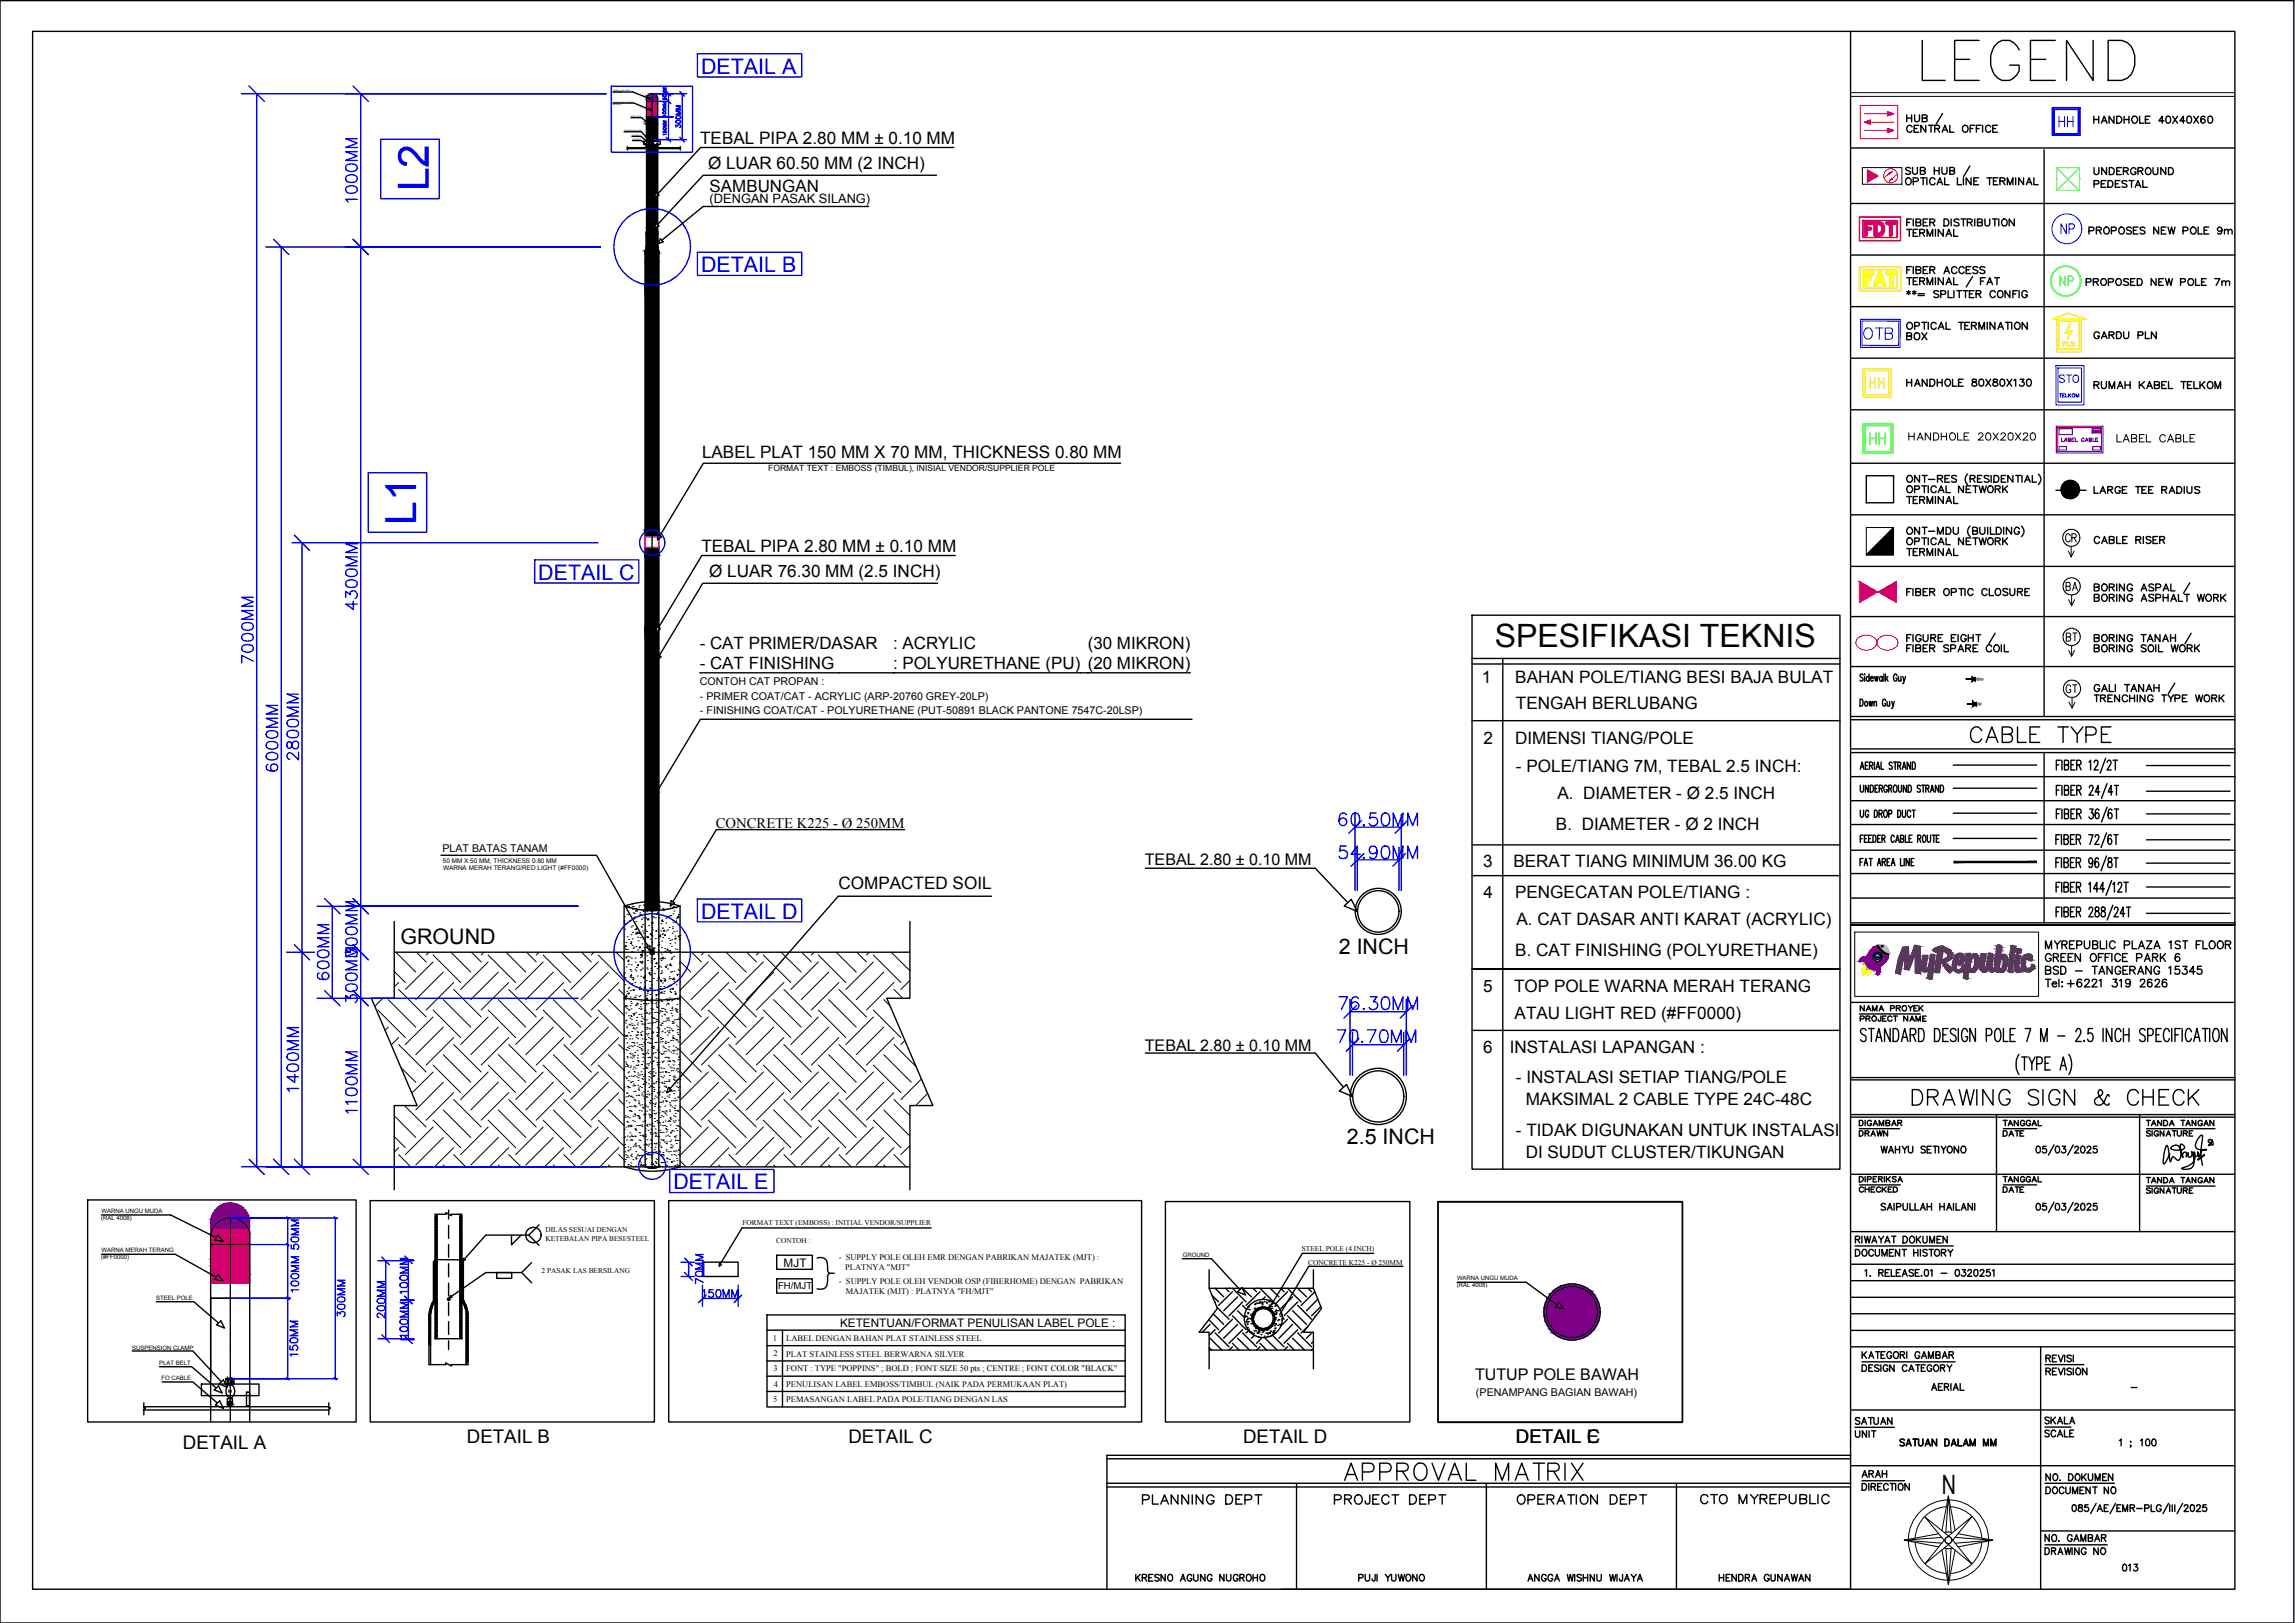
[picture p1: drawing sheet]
<svg xmlns="http://www.w3.org/2000/svg" width="420mm" height="297mm" viewBox="0 0 420 297" stroke-linecap="round" stroke-linejoin="round" font-family="sans-serif">
<defs><g id="words">
<text font-size="11.9" x="350.7" y="15.9">LEGEND</text>
<g font-size="7.8" fill="#00f">
<text x="78.5" y="35" transform="rotate(-90 78.5 35)">L2</text>
<text x="76.2" y="96" transform="rotate(-90 76.2 96)">L1</text>
</g>
<g font-size="6.2">
<text x="359.5" y="137.2">CABLE TYPE</text>
<text x="348.9" y="203.6">DRAWING SIGN &amp; CHECK</text>
<text x="244.8" y="272">APPROVAL MATRIX</text>
</g>
<text font-size="5.9" x="273.6" y="118.4">SPESIFIKASI TEKNIS</text>
<g font-size="5.7" fill="#00f">
<text x="243.8" y="152.4">60.50MM</text>
<text x="243.8" y="158.4">54.90MM</text>
</g>
<g font-size="5.3" fill="#00f">
<text x="66.3" y="38.1" transform="rotate(-90 66.3 38.1)">1000MM</text>
<text x="66.3" y="112.9" transform="rotate(-90 66.3 112.9)">4300MM</text>
<text x="47.3" y="122.4" transform="rotate(-90 47.3 122.4)">7000MM</text>
<text x="51.9" y="142.5" transform="rotate(-90 51.9 142.5)">6000MM</text>
<text x="55.4" y="140.4" transform="rotate(-90 55.4 140.4)">2800MM</text>
<text x="66.3" y="176.4" transform="rotate(-90 66.3 176.4)">300MM</text>
<text x="61" y="180.6" transform="rotate(-90 61 180.6)">600MM</text>
<text x="66.3" y="184.9" transform="rotate(-90 66.3 184.9)">300MM</text>
<text x="243.8" y="185.9">76.30MM</text>
<text x="243.8" y="191.9">70.70MM</text>
<text x="55.4" y="201.1" transform="rotate(-90 55.4 201.1)">1400MM</text>
<text x="66.3" y="205" transform="rotate(-90 66.3 205)">1100MM</text>
</g>
<text font-size="5.3" fill="#f00" x="340.4" y="44.1">FDT</text>
<text font-size="5.3" fill="#ffbf00" x="340.4" y="53.3">FAT</text>
<text font-size="5.3" fill="#ff7f00" x="341.1" y="72.3">HH</text>
<text font-size="5.3" fill="#0f0" x="341.1" y="82.5">HH</text>
<g font-size="4.9" fill="#00f">
<text x="375.7" y="24.3">HH</text>
<text x="376.1" y="44.1">NP</text>
<text x="340.1" y="63.1">OTB</text>
</g>
<text font-size="4.9" fill="#0f0" x="376.1" y="53.6">NP</text>
<g font-size="4.9">
<text x="376.8" y="100.5">CR</text>
<text x="355.5" y="273.5">N</text>
<text x="207.8" y="276.6">PLANNING DEPT</text>
<text x="243.1" y="276.6">PROJECT DEPT</text>
<text x="276.6" y="276.6">OPERATION DEPT</text>
<text x="310.1" y="276.6">CTO MYREPUBLIC</text>
</g>
<g font-size="4.4">
<text x="347.8" y="63.5">BOX</text>
<text x="377.1" y="109.4">BA</text>
<text x="377.1" y="118.5">BT</text>
<text x="377.1" y="128.1">GT</text>
<text x="339.7" y="271.6">ARAH</text>
</g>
<g font-size="4.4" fill="#00f">
<text x="375.7" y="71.3">STO</text>
<text x="55.7" y="230" transform="rotate(-90 55.7 230)">50MM</text>
<text x="55.7" y="237.8" transform="rotate(-90 55.7 237.8)">100MM</text>
<text x="75.5" y="237.8" transform="rotate(-90 75.5 237.8)">100MM</text>
<text x="127.4" y="238.8">150MM</text>
<text x="129.5" y="236" transform="rotate(-90 129.5 236)">70MM</text>
<text x="64.2" y="242" transform="rotate(-90 64.2 242)">300MM</text>
<text x="71.3" y="242.4" transform="rotate(-90 71.3 242.4)">200MM</text>
<text x="75.5" y="245.9" transform="rotate(-90 75.5 245.9)">100MM</text>
<text x="55.4" y="249.4" transform="rotate(-90 55.4 249.4)">150MM</text>
</g>
<g font-size="4">
<text x="382.1" y="63.1">GARDU PLN</text>
<text x="339" y="209.2">DRAWN</text>
<text x="365.5" y="209.2">DATE</text>
<text x="365.5" y="219.4">DATE</text>
<text x="338.3" y="261.8">SATUAN</text>
<text x="373.2" y="261.8">SKALA</text>
<text x="338.3" y="264.2">UNIT</text>
<text x="387.3" y="288.6">013</text>
</g>
<g font-size="3.9" fill="#00f">
<text x="128.4" y="13.5">DETAIL A</text>
<text x="128.4" y="49.8">DETAIL B</text>
<text x="98.6" y="106.1">DETAIL C</text>
<text x="128.4" y="168.1">DETAIL D</text>
<text x="123.3" y="217.7">DETAIL E</text>
</g>
<g font-size="3.9">
<text x="73.3" y="172.8">GROUND</text>
<text x="245.1" y="174.5">2 INCH</text>
<text x="246.6" y="209.4">2.5 INCH</text>
</g>
<text font-size="3.5" fill="#ff7f00" x="376.4" y="64.6">PLN</text>
<g font-size="3.4">
<text x="33.5" y="265.2">DETAIL A</text>
<text x="85.5" y="264.1">DETAIL B</text>
<text x="155.3" y="264">DETAIL C</text>
<text x="227.6" y="264.1">DETAIL D</text>
<text x="277.5" y="264.1">DETAIL C</text>
<text x="277.5" y="264.1">DETAIL E</text>
</g>
<g font-size="3.1">
<text x="128.2" y="26.4">TEBAL PIPA 2.80 MM ± 0.10 MM</text>
<text x="129.6" y="30.8">Ø LUAR 60.50 MM (2 INCH)</text>
<text x="129.9" y="35.1">SAMBUNGAN</text>
<text x="128.5" y="83.8">LABEL PLAT 150 MM X 70 MM, THICKNESS 0.80 MM</text>
<text x="128.4" y="101">TEBAL PIPA 2.80 MM ± 0.10 MM</text>
<text x="129.8" y="105.5">Ø LUAR 76.30 MM (2.5 INCH)</text>
<text x="128.1" y="118.7">- CAT PRIMER/DASAR</text>
<text x="163.5" y="118.7">: ACRYLIC</text>
<text x="199.1" y="118.7">(30 MIKRON)</text>
<text x="128.1" y="122.5">- CAT FINISHING</text>
<text x="163.5" y="122.5">: POLYURETHANE (PU) (20 MIKRON)</text>
<text x="271.3" y="125">1</text>
<text x="277.4" y="124.9">BAHAN POLE/TIANG BESI BAJA BULAT</text>
<text x="277.5" y="129.7">TENGAH BERLUBANG</text>
<text x="271.6" y="136.2">2</text>
<text x="277.4" y="136.1">DIMENSI TIANG/POLE</text>
<text x="277.5" y="141.3">- POLE/TIANG 7M, TEBAL 2.5 INCH:</text>
<text x="285.1" y="146.2">A. DIAMETER - Ø 2.5 INCH</text>
<text x="284.9" y="151.9">B. DIAMETER - Ø 2 INCH</text>
<text x="271.5" y="158.7">3</text>
<text x="277.1" y="158.7">BERAT TIANG MINIMUM 36.00 KG</text>
<text x="153.5" y="162.8">COMPACTED SOIL</text>
<text x="271.6" y="164.4">4</text>
<text x="277.4" y="164.3">PENGECATAN POLE/TIANG :</text>
<text x="277.6" y="169.3">A. CAT DASAR ANTI KARAT (ACRYLIC)</text>
<text x="277.4" y="174.9">B. CAT FINISHING (POLYURETHANE)</text>
<text x="271.5" y="181.5">5</text>
<text x="277.2" y="181.5">TOP POLE WARNA MERAH TERANG</text>
<text x="277.3" y="186.4">ATAU LIGHT RED (#FF0000)</text>
<text x="271.5" y="192.7">6</text>
<text x="276.4" y="192.7">INSTALASI LAPANGAN :</text>
<text x="277.5" y="198.3">- INSTALASI SETIAP TIANG/POLE</text>
<text x="279.3" y="202.3">MAKSIMAL 2 CABLE TYPE 24C-48C</text>
<text x="277.5" y="207.9">- TIDAK DIGUNAKAN UNTUK INSTALASI</text>
<text x="279.3" y="212">DI SUDUT CLUSTER/TIKUNGAN</text>
</g>
<text font-size="3.1" fill="#808080" x="360.9" y="130.2">6M</text>
<g font-size="2.9">
<text x="209.6" y="158.4">TEBAL 2.80 ± 0.10 MM</text>
<text x="209.6" y="192.3">TEBAL 2.80 ± 0.10 MM</text>
<text x="270" y="252.6">TUTUP POLE BAWAH</text>
</g>
<text font-size="2.7" x="131" y="151.5">CONCRETE K225 - Ø 250MM</text>
<text font-size="2.6" x="389.1" y="255.1">-</text>
<text font-size="2.4" x="129.9" y="37.1">(DENGAN PASAK SILANG)</text>
<g font-size="2.2">
<text x="143.5" y="231.8">MJT</text>
<text x="153.8" y="242.9">KETENTUAN/FORMAT PENULISAN LABEL POLE :</text>
</g>
<g font-size="2">
<text x="128.1" y="125.4">CONTOH CAT PROPAN :</text>
<text x="128.1" y="128">- PRIMER COAT/CAT - ACRYLIC (ARP-20760 GREY-20LP)</text>
<text x="128.1" y="130.7">- FINISHING COAT/CAT - POLYURETHANE (PUT-50891 BLACK PANTONE 7547C-20LSP)</text>
<text x="81" y="155.9">PLAT BATAS TANAM</text>
<text x="270.2" y="255.4">(PENAMPANG BAGIAN BAWAH)</text>
</g>
<text font-size="1.8" x="142.5" y="236">FH/MJT</text>
<g font-size="1.6">
<text x="140.6" y="86.3">FORMAT TEXT : EMBOSS (TIMBUL), INISIAL VENDOR/SUPPLIER POLE</text>
<text x="153.5" y="230.7">- SUPPLY POLE OLEH EMR DENGAN PABRIKAN MAJATEK (MJT) :</text>
<text x="154.8" y="232.4">PLATNYA &quot;MJT&quot;</text>
<text x="153.6" y="235">- SUPPLY POLE OLEH VENDOR OSP (FIBERHOME) DENGAN PABRIKAN</text>
<text x="154.8" y="236.8">MAJATEK (MJT) : PLATNYA &quot;FH/MJT&quot;</text>
<text x="141.5" y="245.4">1</text>
<text x="143.9" y="245.5">LABEL DENGAN BAHAN PLAT STAINLESS STEEL</text>
<text x="141.6" y="248.2">2</text>
<text x="141.6" y="251">3</text>
<text x="143.9" y="251">FONT : TYPE &quot;POPPINS&quot; ; BOLD ; FONT SIZE 50 pts ; CENTRE ; FONT COLOR &quot;BLACK&quot;</text>
<text x="143.9" y="248.3">PLAT STAINLESS STEEL BERWARNA SILVER</text>
<text x="141.6" y="256.6">5</text>
<text x="141.6" y="253.8">4</text>
<text x="143.9" y="253.8">PENULISAN LABEL EMBOSS/TIMBUL (NAIK PADA PERMUKAAN PLAT)</text>
<text x="143.9" y="256.6">PEMASANGAN LABEL PADA POLE/TIANG DENGAN LAS</text>
</g>
<g font-size="1.3">
<text x="99.9" y="225.5">DILAS SESUAI DENGAN</text>
<text x="99.9" y="227.1">KETEBALAN PIPA BESI/STEEL</text>
<text x="135.9" y="224.3">FORMAT TEXT (EMBOSS) : INITIAL VENDOR/SUPPLIER</text>
<text x="142.1" y="227.4">CONTOH :</text>
<text x="99.1" y="233.1">2 PASAK LAS BERSILANG</text>
<text x="238.3" y="229">STEEL POLE (4 INCH)</text>
<text x="239.5" y="231.5">CONCRETE K225 - Ø 250MM</text>
</g>
<g font-size="1.2">
<text x="81.1" y="157.9">50 MM X 50 MM, THICKNESS 0.80 MM</text>
<text x="81.1" y="159.3">WARNA MERAH TERANG/RED LIGHT (#FF0000)</text>
</g>
<g font-size="1.1">
<text x="18.6" y="222">WARNA UNGU MUDA</text>
<text x="18.5" y="223.3">(RAL 4008)</text>
<text x="18.5" y="230.5">(#FF0000)</text>
<text x="18.6" y="229.2">WARNA MERAH TERANG</text>
<text x="216.5" y="230.1">GROUND</text>
<text x="28.6" y="238">STEEL POLE</text>
<text x="266.7" y="235.6">(RAL 4008)</text>
<text x="266.7" y="234.3">WARNA UNGU MUDA</text>
<text x="24.2" y="247">SUSPENSION CLAMP</text>
<text x="29.1" y="249.9">PLAT BELT</text>
<text x="29.6" y="252.6">FO CABLE</text>
</g>
<g font-size=".3">
<text x="112.2" y="16.7">WARNA UNGU MUDA</text>
<text x="112.2" y="17.1">(RAL 4008)</text>
<text x="112.2" y="18.8">WARNA MERAH TERANG</text>
<text x="112.2" y="19.2">(#FF0000)</text>
<text x="115.5" y="21.4">STEEL POLE</text>
<text x="114.3" y="24">SUSPENSION CLAMP</text>
<text x="115.7" y="24.9">PLAT BELT</text>
<text x="115.8" y="25.6">FO CABLE</text>
</g>
</g></defs>
<!-- layer: 0 -->
<g fill="none" stroke="#000" stroke-width=".25">
<path d="M0 .1h419.9v296.9h-419.9zM6 5.7h403.2v285.2h-403.2zM112.2 18.9h3.9l2.8 1.2M112.2 16.8h3.7l2.8 1.2M118.4 18a1.04 1.04 0 0 1 1-.9 1.04 1.04 0 0 1 1 .9v30h-2v-30M118.7 17.9l.4 .2h-.5zM119 19.9l.3 .3h-.4zM119.4 17.2v.4M119.4 17.7v.5M119.4 18.3v.5M119.4 19v.5M119.4 19.6v.5"/>
<path d="M338.8 5.7v285.2M114.3 24.1h3.1l1.5 1.6M114.9 26.8v.4M114.9 27h9.6M114.9 27.2h9.6M114.9 27.2v.3M115.5 21.5h2l1.2 1.1M115.7 25h1.6l1.4 1.1M115.8 25.7h1.6l1.3 1.1M117.9 25.9h3v.5h-3zM118.4 21.4h2M118.5 26.1l.3-.2 .2 .4z"/>
<path d="M118.7 22.8l.2-.3 .2 .4zM118.8 25.9l.2-.3 .2 .4zM118.8 26.7l.2 .4-.4-.1zM119.2 25.6h.4v.3h-.4zM119.2 26.9h.2zM119.2 26.6h.3v.3h-.3zM119.3 26.8l.1 .1zM119.3 26.9h.1zM119.3 26.9v-.2l.2 .1-.1-.1-.1 .2M119.3 25.9l.1-.1 .2 .3v.3l-.2 .2-.2-.2zM119.3 26.7h.1M119.3 26.7h.1z"/>
<path d="M119.4 26.7h.1M119.3 26.8h.1zM119.4 26.8h.1M119.3 26.8h.1M119.3 26.2v.1M119.4 26.8l.1 .1zM119.4 26.9h.1zM119.4 20.2v.5M119.4 20.8v.5M119.4 21.4v.6M119.4 22.1v.5M119.4 22.7v.5"/>
<path d="M119.4 23.4v.5M119.4 24v.5M119.4 24.6v.5M119.4 25.3v.5M119.4 25.9v.5M119.4 26.5v.5M119.4 27.1v.5M119.4 27.8v.5M119.4 28.4v.5M119.4 29v.5M119.4 29.7v.5M119.4 30.3v.5"/>
<path d="M119.4 30.9v.5M119.4 31.6v.5M119.4 32.2v.5M119.4 32.8v.5M119.4 33.5v.4M119.4 34.1v.5M119.4 34.7v.5M119.4 35.3v.5M119.4 36v.5M119.4 36.6v.5M119.4 37.2v.5M119.4 37.9v.5"/>
<path d="M119.4 38.5v.5M119.4 39.1v.6M119.4 39.8v.5M119.4 26.8l.1 .1-.1-.1M119.4 26.2v.1M120.1 35.2l.5 .6-.9 .3zM120.2 26.3h.2v.7h-.2zM124.5 26.8v.7M159 37.8h-30.3l-7.5 6.2M171.4 32.1h-42.7l-8.3 9M174.6 27h-46.3l-7.9 8.5M338.8 27.1h70.4"/>
<path d="M338.8 37.2h70.4M349 32.7a.61 .61 0 0 1 1 .4 .61 .61 0 0 1-.8 .7l-.3-.5zM349.1 21v1.3M349.1 21.6h.9M349.8 30.8a.53 .53 0 0 0-.9 .1l.2 .3 .5 .2 .2 .3a.62 .62 0 0 1-.9 0M350 21v1.3M350.1 23.2a.56 .56 0 0 0-.9-.1 .56 .56 0 0 0 0 .8l.3 .3h.3l.3-.3M350.1 30.6v.9l.4 .4 .5-.2v-1.1M350.3 33.2h.6l.2-.1 .1-.3-.3-.3h-.6v1.3M350.4 23.5h.5M350.5 21l.1 1.1 .3 .2 .4-.2 .1-.2v-.9M351.3 22.9h-.9v1.3h.9"/>
<path d="M351.6 31.2h.7l.2-.3-.4-.3h-.5v1.3l.8-.1 .1-.3-.4-.3M351.6 32.5h.9M351.9 21.6h.8l.1-.4-.9-.2v1.3l.9-.1v-.5l-.3-.1M352.1 32.5v1.3M352.6 22.9v1.3l-.9-1.3v1.3M352.8 32.5v1.3M353.1 22.9h.8M353.5 22.9v1.3M354.1 30.6v1.3M354.1 31.2h.9M354.2 23.5l.8-.1v-.3l-.8-.2v1.3M354.2 32.8a.56 .56 0 0 0-.8-.1 .56 .56 0 0 0 0 .8l.3 .3h.4l.1-.3"/>
<path d="M354.6 33.8l.5-1.3 .5 1.3M354.7 23.5l.4 .7M354.8 33.4h.7M355 30.6v1.3M355.5 30.6v.9l.4 .4 .5-.2v-1.1M355.6 24.2l.5-1.3 .5 1.3M355.6 20.8l-1.1 1.9M355.8 23.8h.6M356 32.5v1.3h.8M357 22.9v1.3h.7M357 31.2h.7l.1-.3-.3-.3h-.5v1.3l.8-.1v-.3l-.3-.3M358.4 32.5v1.3h.7"/>
<path d="M359.4 23.1a.6 .6 0 0 1 .9 .1 .6 .6 0 0 1-.1 .8 .6 .6 0 0 1-.9-.1 .6 .6 0 0 1 .1-.8zM359.5 32.5v1.3M360.6 30.4l-1.1 1.9M360.7 23.5h.5M360.8 32.5v1.3l-.8-1.3v1.3M361.4 33.1h.5M361.5 22.9h-.8v1.3M361.8 23.5h.5M362.2 32.5h-.8v1.3h.8M362.7 22.9h-.9v1.3M363 22.9v1.3M363.8 32.5h.9"/>
<path d="M364.2 32.5v1.3M364.4 23.2a.53 .53 0 0 0-.7-.2 .53 .53 0 0 0-.2 .7 .48 .48 0 0 0 .4 .5 .48 .48 0 0 0 .5-.3M364.8 23.5h.5M365 33.1h.5M365.7 22.9h-.9v1.3h.9M365.8 32.5h-.8v1.3h.8M366.1 33.1h.8l.2-.3-.4-.3h-.6v1.3M366.6 33.1l.5 .7M367.5 33.8v-1.3l.5 1.3 .5-1.3v1.3M369 32.5v1.3M370.5 32.5v1.3l-.9-1.3v1.3M371 33.8l.5-1.3 .5 1.3"/>
<path d="M371.1 33.4h.7M372.4 32.5v1.3h.7M374.2 27.4v103.7M383.3 21.3v1.2M383.3 21.9h.9M383.4 30.7v.9a.46 .46 0 0 0 .4 .4 .46 .46 0 0 0 .5-.4v-.9M383.4 33.7l.7-.1 .2-.3-.2-.2-.7-.1v1.3M384.2 21.3v1.2M384.7 33.6h.5M384.7 22.5l.5-1.2 .5 1.2M384.9 22.1h.6M385.5 33h-.8v1.3h.8"/>
<path d="M385.7 30.7v1.2l-.9-1.2v1.2M385.9 33h.5a.65 .65 0 0 1 .4 .7 .65 .65 0 0 1-.4 .6h-.5zM386.2 30.7h.4a.68 .68 0 0 1 .5 .6 .68 .68 0 0 1-.5 .6h-.4zM387 21.3v1.2l-.9-1.2v1.2M387.3 33.6h.5M387.5 21.3h.5a.66 .66 0 0 1 .5 .6 .66 .66 0 0 1-.5 .6h-.5zM387.5 31.3h.5M388.1 33h-.8v1.3h.8M388.4 30.7h-.9v1.2h.9M388.7 31.3l.8-.1 .1-.3-.3-.2h-.6v1.2M388.9 21.9h.9M388.9 21.3v1.2"/>
<path d="M389.2 31.3l.4 .6M389.4 33.2l-.4-.2-.5 .2v.3l.6 .2 .3 .2v.2l-.4 .2-.5-.2M389.8 33h.9M389.8 21.3v1.2M390.2 33v1.3M390.4 21.4a.59 .59 0 0 1 1 .4 .59 .59 0 0 1-.9 .7l-.2-.5zM390.9 34.3l.5-1.3 .5 1.3M391 31a.57 .57 0 0 0-.9-.1 .57 .57 0 0 0 .1 .9l.3 .1h.4l.1-.4h-.3M391.1 33.9h.7M391.4 31.3l.9-.1v-.4l-.9-.1v1.2M391.7 21.3v1.2h.8M391.9 31.3l.4 .6"/>
<path d="M392.3 33v1.3h.8M392.8 21.9h.5M392.9 30.9a.6 .6 0 0 1 .9 .1 .6 .6 0 0 1-.3 .9 .61 .61 0 0 1-.7-.2 .61 .61 0 0 1 .1-.8zM393.6 21.3h-.8v1.2h.8M394.2 30.7v.9l.3 .3a.38 .38 0 0 0 .6-.3v-.9M396.2 22.1h-1l.7-.8v1.2M396.5 30.7v1.2l-.9-1.2v1.2M396.7 21.3h.3a.68 .68 0 0 1 .4 .7 .68 .68 0 0 1-.5 .5 .79 .79 0 0 1-.2-1.2zM397 30.7a.71 .71 0 0 1 .8 .3 .71 .71 0 0 1 0 .8l-.2 .1h-.6zM397.8 21.3l.9 1.2M398.7 21.3l-.9 1.2M400 22.1h-.9l.6-.8v1.2"/>
<path d="M400.5 21.3a.64 .64 0 0 1 .8 .5 .64 .64 0 0 1-.4 .7h-.2a.83 .83 0 0 1-.2-1.2zM401.6 21.3l.9 1.2M402.5 21.3l-.9 1.2M403.6 21.4v-.1a.64 .64 0 0 0-.8 .5 .64 .64 0 0 0 .5 .7 .41 .41 0 0 0 .4-.3 .41 .41 0 0 0-.4-.5 .41 .41 0 0 0-.4 .4M404.4 21.3a.64 .64 0 0 1 .8 .5 .64 .64 0 0 1-.5 .7h-.1a.83 .83 0 0 1-.2-1.2zM118.1 46.3v167.3h-45.9M118.2 45.9l.1-.7v-2.8h2.1v2.8l.2 .7M118.2 45.9v.3M119.4 40.4v.5M119.4 41v.5M119.4 41.6v.5M119.4 42.3v.5"/>
<path d="M119.4 42.9v.5M119.4 43.5v.6M119.4 44.2v.5M119.4 44.8v.5M119.4 45.5v.5M119.4 46.1v.5M119.4 46.7v.5M119.4 47.4v.5M119.4 48v.5M119.4 48.6v.5M119.4 49.2v.5M119.4 49.9v.5"/>
<path d="M119.4 50.5v.5M119.4 51.1v.5M119.4 51.8v.5M119.4 52.4v.5M119.4 53v.5M119.4 53.7v.5M119.4 54.3v.5M119.4 54.9v.5M119.4 55.5v.5M119.4 56.2v.5M119.4 56.8v.5M119.4 57.4v.5"/>
<path d="M119.4 58.1v.5M119.4 58.7v.5M119.4 59.3v.5M119.4 60v.5M120.1 40.8l.5 .6-.9 .3zM120.6 45.9v.3M120.6 46.3v167.3h46M120.9 43.7l.5 .6-.9 .3zM338.8 56.1h70.4M338.8 46.7h70.4M349.1 50.8h.9M349.1 53.4l.6 .3"/>
<path d="M349.1 42h.9M349.7 53.4l-.6 .3M349.9 48.8h-.8v1.3M349.9 40.1h-.8v1.2M350.1 53.4l.7 .3M350.3 40.1v1.2M350.3 48.8v1.3M350.3 51.5h.5M350.3 42.6h.5M350.4 53.2v.7M350.8 49.4l.7-.1 .2-.2-.4-.3h-.5v1.3l.8-.2 .1-.3-.4-.2M350.8 40.7l.8-.1 .1-.3-.4-.2h-.5v1.2h.7l.2-.4-.4-.2"/>
<path d="M350.8 53.4l-.7 .3M351.1 50.8h-.8v1.3h.8M351.1 42h-.8v1.3h.8M351.2 53.7h1.1M351.2 54.1h1.1M351.5 51.5l.8-.2v-.3l-.8-.2v1.3M351.5 42.6l.8-.1v-.4l-.8-.1v1.3M351.9 51.5l.4 .6M351.9 42.6l.4 .7M352.1 49.4h.5M352.1 40.7h.5M352.8 52.1v-1.3l.5 1.3 .5-1.3v1.3"/>
<path d="M352.8 43.3v-1.3l.5 1.3 .5-1.3v1.3M352.9 48.8h-.8v1.3h.8M352.9 40.1h-.8v1.2h.8M353.3 49.4l.8-.1 .1-.4-.9-.1v1.3M353.3 40.7l.9-.1v-.4l-.9-.1v1.2M353.8 49.4l.4 .7M353.8 40.7l.4 .6M354.3 42v1.3M354.3 50.8v1.3M354.9 53.4l-.3-.2-.6 .2 .1 .2 .7 .4 .1 .3-.1 .1a.6 .6 0 0 1-.8-.1M355 59.8h.7M355.3 53.9l.9-.2v-.4l-.9-.1v1.3"/>
<path d="M355.8 50.8v1.3l-1-1.3v1.3M355.8 42v1.3l-1-1.3v1.3M355.9 50.1l.5-1.3 .5 1.3M355.9 40.1a.71 .71 0 0 1 .8 .3 .71 .71 0 0 1 0 .8l-.2 .1h-.6zM356.1 49.6h.6M356.3 59v1.3h.7M356.3 52.1l.5-1.3 .5 1.3M356.3 43.3l.5-1.3 .5 1.3M356.4 51.7h.7M356.4 42.8h.7M356.7 53.2v1.3h.7M357.2 40.1v1.2"/>
<path d="M357.7 50.8v1.3h.7M357.7 42v1.3h.7M357.7 53.2v1.3M358.3 49.1a.51 .51 0 0 0-.6-.3 .51 .51 0 0 0-.4 .5 .59 .59 0 0 0 .6 .8l.4-.3M358.3 53.2h.9M358.6 59h.9M358.6 40.3a.52 .52 0 0 0-.5-.2 .52 .52 0 0 0-.4 .3l.8 .4 .1 .2v.2l-.3 .1-.6-.1M358.7 53.2v1.3M359 59v1.3M359 40.1h.9M359.4 53.2h.9M359.5 40.1v1.2"/>
<path d="M359.6 49.1a.48 .48 0 0 0-.6-.3 .48 .48 0 0 0-.4 .5 .59 .59 0 0 0 .7 .8l.3-.3M359.7 59.6h.5M359.8 53.2v1.3M360 49.4h.5M360.2 40.7l.8-.1v-.4l-.8-.1v1.2M360.6 59h-.9v1.3h.9M360.6 53.8h.5M360.6 40.7l.5 .6M360.8 48.8h-.8v1.3h.8M360.9 59.6l.8-.1 .1-.4-.9-.1v1.3M361.1 50.6l-1.1 1.9M361.4 53.2h-.8v1.3h.8"/>
<path d="M361.4 59.6l.4 .7M361.5 40.1v1.2M361.8 53.8l.7-.1 .2-.2-.2-.3h-.7v1.3M362 40.7l.8-.1 .1-.3-.3-.2h-.6v1.2h.8l.1-.4-.3-.2M362.1 49a.53 .53 0 0 0-.9 .1l.2 .2 .5 .2 .2 .4a.62 .62 0 0 1-.9 0M362.2 53.8l.5 .7M362.6 51.5h.5M363.4 49l-.3-.2a.44 .44 0 0 0-.6 .3l.9 .6v.2l-.3 .2-.6-.2M363.4 40.1v.9a.46 .46 0 0 0 .4 .3 .46 .46 0 0 0 .5-.3v-.9M363.4 50.8h-.8v1.3M363.8 52.1l.5-1.3 .5 1.3M363.8 59v1.3"/>
<path d="M363.9 51.7h.7M364.8 40.1h.9M365.2 50.8h.9M365.2 59v1.3l-.9-1.3v1.3M365.2 40.1v1.2M365.3 53.5a.54 .54 0 0 0-.7-.3 .54 .54 0 0 0-.3 .8 .51 .51 0 0 0 .4 .5 .51 .51 0 0 0 .6-.3M365.6 50.8v1.3M365.8 53.4a.58 .58 0 0 1 .9 .4 .58 .58 0 0 1-.9 .5l-.1-.3zM365.9 59.8h.7M365.9 40.1v1.2M366.6 40.3a.6 .6 0 0 1 .9 .1 .6 .6 0 0 1-.3 .9 .61 .61 0 0 1-.7-.2 .61 .61 0 0 1 .1-.8zM367.2 59h.8"/>
<path d="M367.6 59v1.3M368 53.2v1.3l-.9-1.3v1.3M368.3 59v1.3M368.5 53.8h.5M368.8 40.1v1.2l-1-1.2v1.2M368.9 59.2l.3-.2a.61 .61 0 0 1 .7 .7 .61 .61 0 0 1-.8 .5l-.3-.4zM369.3 53.2h-.8v1.3M369.7 53.2v1.3M371.1 59v1.3l-.9-1.3v1.3M371.1 53.5a.54 .54 0 0 0-.7-.3 .54 .54 0 0 0-.2 .8 .49 .49 0 0 0 .4 .5 .49 .49 0 0 0 .5-.5h-.3M381.9 51.6h.8l.1-.4-.1-.2h-.8v1.2M382.4 42.2l.9-.1v-.4l-.9-.1v1.2"/>
<path d="M383.2 51.6l.8-.1 .2-.3-.2-.2h-.8v1.2M383.7 51.6l.5 .6M383.8 42.1h.8v-.4l-.8-.1v1.2M384.3 42.1l.4 .7M384.7 51.2a.56 .56 0 0 1 .8 0 .56 .56 0 0 1 0 .8 .56 .56 0 0 1-.8 .1l-.1-.3zM385.2 41.9a.6 .6 0 0 1 1 0 .6 .6 0 0 1-.4 .9h-.4l-.2-.3zM386 51.6h.8l.1-.4-.1-.2h-.8v1.2M386.5 42.2l.9-.1v-.4l-.9-.1v1.2M387.5 51.2a.56 .56 0 0 1 .7 0 .56 .56 0 0 1 0 .8 .56 .56 0 0 1-.7 .1l-.2-.3zM388 41.8a.6 .6 0 0 1 .9 .1 .6 .6 0 0 1-.2 .9 .61 .61 0 0 1-.8-.3 .61 .61 0 0 1 .1-.7zM389.7 51.2l-.4-.2-.5 .2v.2l.8 .4 .1 .3-.1 .1h-.5l-.3-.1M390.1 51.6h.5"/>
<path d="M390.2 41.8a.5 .5 0 0 0-.9 .1l.1 .2 .7 .2 .1 .2v.2l-.3 .1-.6-.1M390.6 42.1h.5M390.9 51h-.8v1.2h.8M391.3 51h.4a.63 .63 0 0 1 .5 .6 .63 .63 0 0 1-.5 .6h-.4zM391.4 41.6h-.8v1.2h.8M392.7 41.8a.5 .5 0 0 0-.9 .1l.1 .2 .7 .2 .1 .2v.2l-.3 .1-.6-.1M394.7 51v1.2l-.9-1.2v1.2M395.2 41.6v1.2l-.9-1.2v1.2M395.2 51.6h.5M395.7 42.1h.5M396.1 51h-.9v1.2h.9M396.5 51l.3 1.2 .3-1.2 .3 1.2 .3-1.2"/>
<path d="M396.5 41.6h-.8v1.2h.8M396.9 41.6l.4 1.2 .3-1.2 .3 1.2 .3-1.2M399.2 51.6h.8l.1-.2-.1-.3-.8-.1v1.2M399.7 42.2l.8-.1v-.4l-.8-.1v1.2M402 51v1.2h.7M402.4 41.6v1.2h.8M403.1 51.6h.5M403.5 42.1h.5M403.9 51h-.8v1.2h.8M404.4 41.6h-.9v1.2h.9M405.5 51h.9l-.7 1.2M406.8 42a.4 .4 0 0 1-.5 .4 .4 .4 0 0 1-.3-.5 .4 .4 0 0 1 .6-.3 .64 .64 0 0 1 .2 .8 .64 .64 0 0 1-.7 .4l-.1-.1"/>
<path d="M406.8 51.6l.3-.2 .3 .1 .1 .7M406.8 51.4v.8M407.2 42.2l.3-.2 .4 .1v.7M407.2 42v.8M407.5 51.6l.3-.2 .3 .1 .1 .7M407.9 42.2l.4-.2 .3 .1v.7M119.4 60.6v.5M119.4 61.2v.6M119.4 61.9v.5M119.4 62.5v.5M119.4 63.1v.5M119.4 63.7v.5"/>
<path d="M119.4 64.4v.5M119.4 65v.5M119.4 65.6v.6M119.4 66.3v.5M119.4 66.9v.5M119.4 67.5v.6M119.4 68.2v.5M119.4 68.8v.5M119.4 69.5v.4M119.4 70v.6M119.4 70.7v.5M119.4 71.3v.5"/>
<path d="M119.4 72v.5M119.4 72.6v.5M119.4 73.2v.5M119.4 73.9v.5M119.4 74.5v.5M119.4 75.1v.5M119.4 75.8v.5M119.4 76.4v.5M119.4 77v.5M119.4 77.6v.5M119.4 78.3v.5M119.4 78.9v.5"/>
<path d="M119.4 79.5v.5M338.8 75h70.4M338.8 65.6h70.4M349.1 69.4v1.3M349.1 70h.9M350 69.4v1.3M350.5 70.7l.5-1.3 .5 1.3M350.7 70.3h.6M352.8 69.4v1.3l-.9-1.3v1.3M353.3 69.4h.5a.68 .68 0 0 1 .4 .6 .68 .68 0 0 1-.4 .7h-.5zM354.7 70h.9M354.7 69.4v1.3"/>
<path d="M354.8 60.3l.6-1.3 .5 1.3M355.6 69.4v1.3M356.3 69.5a.6 .6 0 0 1 .8 .5 .6 .6 0 0 1-.8 .6l-.2-.4v-.3zM357.5 69.4v1.3h.8M358.6 70h.5M359.4 69.4h-.8v1.3h.8M361.1 69.5v.3l.6 .2a.34 .34 0 0 1 .1 .6l-.5 .1-.3-.3a.37 .37 0 0 1 .4-.4l.4-.2v-.3zM362.3 60.3v-1.3l.5 1.3 .5-1.3v1.3M362.5 69.5l.3-.1a.68 .68 0 0 1 .4 .7 .68 .68 0 0 1-.5 .6 .83 .83 0 0 1-.2-1.2zM363.6 69.4l.8 1.3M364.4 69.4l-.8 1.3M365 69.5v.3l.3 .2a.38 .38 0 0 1 .4 .2 .38 .38 0 0 1 0 .4l-.3 .1-.5-.1a.48 .48 0 0 1 .1-.6 .48 .48 0 0 1 .5-.1l.2-.2-.1-.2z"/>
<path d="M365.8 60.3l.5-1.3 .5 1.3M366.3 69.5a.64 .64 0 0 1 .8 .4 .64 .64 0 0 1-.5 .8h-.1a.83 .83 0 0 1-.2-1.2zM367.4 69.4l.9 1.3M368.3 69.4l-.9 1.3M368.7 69.6l.3-.2v1.3M369.8 69.4h.7l-.3 .5a.4 .4 0 0 1 .4 .4 .4 .4 0 0 1-.4 .4l-.4-.1-.1-.2M371.2 69.5a.64 .64 0 0 1 .8 .4 .64 .64 0 0 1-.5 .8h-.1a.83 .83 0 0 1-.2-1.2zM383.4 70.5l.8-.2v-.3l-.8-.2v1.3M383.8 70.5l.5 .6M384.7 69.8v1a.46 .46 0 0 0 .5 .3 .46 .46 0 0 0 .4-.3v-1M386.1 71.1v-1.3l.5 1.3 .5-1.3v1.3M387.6 71.1l.6-1.3 .5 1.3"/>
<path d="M387.9 70.7h.6M389 69.8v1.3M389 70.5h1M390 69.8v1.3M391.7 69.8v1.3M392 70.4l.6 .7M392.6 69.8l-.9 .9M393 71.1l.5-1.3 .5 1.3M393.2 70.7h.7M394.4 70.5l.9-.2 .1-.2-.4-.3h-.6v1.3h.8l.2-.4-.4-.2M395.8 70.5h.5M396.6 69.8h-.8v1.3h.8"/>
<path d="M397 69.8v1.3h.8M399.3 69.8h.9M399.8 69.8v1.3M400.5 70.5h.5M401.3 69.8h-.8v1.3h.8M401.7 69.8v1.3h.8M402.8 69.8v1.3M403.1 70.4l.5 .7M403.6 69.8l-.8 .9M405.5 71.1v-1.3l.5 1.3 .5-1.3v1.3M119.4 80.2v.5M119.4 80.8v.5"/>
<path d="M119.4 81.4v.5M119.4 82.1v.5M119.4 82.7v.5M119.4 83.3v.5M119.4 83.9v.5M119.4 84.6v.5M119.4 85.2v.5M119.4 85.8v.5M119.4 86.5v.5M119.4 87.1v.5M119.4 87.7v.6M119.4 88.4v.5"/>
<path d="M119.4 89v.5M119.4 89.6v.6M119.4 90.3v.5M119.4 90.9v.5M119.4 91.5v.5M119.4 92.1v.6M119.4 92.8v.5M119.4 93.4v.5M119.4 94.1v.5M119.4 94.7v.5M119.4 95.3v.5M119.4 96v.5"/>
<path d="M119.4 96.6v.5M119.4 97.2v.5M119.4 97.9v.4M119.4 98.5v.5M119.4 99.1v.5M119.4 99.7v.5M120.5 97.8l.6 .4-.7 .6zM205.1 84.8h-76.3l-8 13.2M338.8 94.2h70.4M338.8 84.8h70.4M341.7 87.1h5v4.9h-5zM349.1 90.9h.9"/>
<path d="M349.2 89.1a.58 .58 0 0 1 .8 0 .58 .58 0 0 1 0 .8 .58 .58 0 0 1-.8 .1l-.1-.3zM349.2 98.6a.58 .58 0 0 1 .8 .1 .58 .58 0 0 1 0 .8 .58 .58 0 0 1-.8 0l-.1-.3zM349.2 96.7a.58 .58 0 0 1 .8 .1 .58 .58 0 0 1 0 .8 .58 .58 0 0 1-.8 0l-.1-.3zM349.2 87.2a.58 .58 0 0 1 .8 0 .58 .58 0 0 1 0 .8 .58 .58 0 0 1-.8 .1l-.1-.3zM349.5 90.9v1.2M350.3 91.5h.5M350.5 89.6l.8-.1 .1-.4-.1-.1-.8-.1v1.3M350.5 99.1l.8-.1 .1-.3-.1-.2h-.8v1.2M351.1 90.9h-.8v1.2h.8M351.4 96.5v1.3l-.9-1.3v1.3M351.4 87v1.3l-.9-1.3v1.3M351.5 91.5l.8-.1v-.4l-.8-.1v1.2"/>
<path d="M351.8 88.9h1M351.8 98.5h1M351.9 91.5l.4 .6M351.9 96.5h.9M351.9 87h.9M352.3 88.9v1.3M352.3 98.5v1.2M352.3 87v1.3M352.3 96.5v1.3M352.8 92.1v-1.2l.5 1.2 .5-1.2v1.2M353 88.9v1.3M353 98.5v1.2"/>
<path d="M353.1 97.2h1.1M353.1 87.7h1.1M354.3 90.9v1.2M354.5 89.2a.48 .48 0 0 0-.6-.3 .48 .48 0 0 0-.4 .5 .54 .54 0 0 0 .2 .7 .54 .54 0 0 0 .7-.1l.1-.1M354.5 98.7a.48 .48 0 0 0-.6-.2 .48 .48 0 0 0-.4 .4 .54 .54 0 0 0 .2 .7 .54 .54 0 0 0 .7-.1l.1-.1M354.7 97.8v-1.3l.5 1.3 .6-1.3v1.3M354.7 87.6l.8-.1 .1-.3-.1-.1-.8-.1v1.3M354.8 90.2l.6-1.3 .5 1.3M354.8 99.7l.6-1.2 .5 1.2M355 89.7h.7M355 99.3h.7M355.2 87.6l.4 .7"/>
<path d="M355.8 90.9v1.2l-1-1.2v1.2M356.1 87.6h.5M356.3 88.9v1.3h.7M356.3 92.1l.5-1.2 .5 1.2M356.3 98.5v1.2h.7M356.3 96.5a.71 .71 0 0 1 .7 .3 .71 .71 0 0 1 0 .8l-.1 .1-.6 .1zM356.4 91.7h.7M356.9 87h-.8v1.3h.8M357.6 96.5v.9a.49 .49 0 0 0 .5 .4 .49 .49 0 0 0 .4-.4v-.9M357.7 90.9v1.2h.7M358.2 87.2l-.3-.2-.5 .1-.1 .1v.2l.8 .4 .1 .3-.3 .2-.6-.2M359.5 88.9v1.3l-.9-1.3v1.3"/>
<path d="M359.5 98.5v1.2l-.9-1.2v1.2M360 99h.5M360 89.5h.5M360.2 86.8a1.27 1.27 0 0 0 0 1.9M360.7 96.3a1.2 1.2 0 0 0 0 1.9M360.7 87.6l.8-.1v-.4l-.8-.1v1.3M360.8 88.9h-.8v1.3h.8M360.8 98.5h-.8v1.2h.8M361.1 97.1l.8-.1 .1-.2-.3-.3h-.6v1.3l.8-.1 .1-.3-.3-.3M361.1 87.6l.5 .7M361.2 88.9h.9M361.2 98.5h.9"/>
<path d="M361.7 88.9v1.3M361.7 98.5v1.2M362 87.6h.5M362.3 88.9l.4 1.3 .3-1.3 .3 1.3 .3-1.3M362.3 98.5l.4 1.2 .3-1.2 .3 1.2 .3-1.2M362.5 96.5v.9l.3 .4a.44 .44 0 0 0 .6-.4v-.9M362.8 87h-.8v1.3h.8M363.9 96.5v1.3M364 89.1a.56 .56 0 0 1 .8 .1 .56 .56 0 0 1 0 .7 .56 .56 0 0 1-.8 .1l-.1-.3zM364 98.6a.56 .56 0 0 1 .8 .1 .56 .56 0 0 1 0 .7 .56 .56 0 0 1-.8 .1l-.1-.3zM364.2 87.2l-.4-.2-.4 .1-.1 .1v.2l.7 .3 .2 .4-.4 .2-.5-.2M364.4 96.5v1.3h.8"/>
<path d="M364.5 87v1.3M365 87h.5a.63 .63 0 0 1 .4 .6 .63 .63 0 0 1-.4 .7h-.5zM365.3 89.5l.8-.1v-.4l-.8-.1v1.3M365.3 99l.8-.1v-.4h-.8v1.2M365.5 96.5h.4a.66 .66 0 0 1 .5 .6 .66 .66 0 0 1-.5 .7h-.4zM365.8 89.5l.4 .7M365.8 99l.4 .7M366.4 87.6h.5M366.6 88.9v1.3M366.6 98.5v1.2M366.8 96.5v1.3M366.9 89.4l.6 .8"/>
<path d="M366.9 99l.6 .7M367.2 87h-.8v1.3h.8M367.5 88.9l-.9 .8M367.5 98.5l-.9 .8M368.3 96.5v1.3l-1-1.3v1.3M368.5 87v1.3l-.9-1.3v1.3M369 87h.9M369.4 87v1.3M369.7 96.8a.48 .48 0 0 0-.5-.3 .48 .48 0 0 0-.4 .5 .54 .54 0 0 0 .2 .7 .54 .54 0 0 0 .7-.1v-.3h-.3M370.1 96.3a1.2 1.2 0 0 1 0 1.9M370.2 87v1.3M370.7 88.3l.5-1.3 .5 1.3"/>
<path d="M370.9 87.8h.6M372.1 87v1.3h.7M373.2 86.8a1.2 1.2 0 0 1 0 1.9M376.4 89.7h5.5M383.4 89.1v1.2h.7M384.4 98.5a.54 .54 0 0 0-.7-.3 .54 .54 0 0 0-.3 .8 .51 .51 0 0 0 .4 .5 .51 .51 0 0 0 .6-.3M384.5 90.3l.5-1.2 .5 1.2M384.6 89.9h.7M384.8 99.5l.5-1.3 .5 1.3M384.9 99h.7M385.9 89.6h.7l.2-.3-.2-.2h-.7v1.2M386.2 98.8l.7-.1 .1-.4-.8-.1v1.3l.8-.2v-.4l-.2-.1"/>
<path d="M386.3 89.6l.5 .7M387.5 98.2v1.3h.8M388.2 89.4a.48 .48 0 0 0-.6-.3 .48 .48 0 0 0-.4 .4 .54 .54 0 0 0 .2 .7 .54 .54 0 0 0 .7-.1l.1-.3h-.3M388.5 89.6h.5M388.6 98.8h.5M389.4 89.1h-.9v1.2h.9M389.4 98.2h-.8v1.3h.8M391 89.1h.9M391 98.8l.8-.1 .1-.4-.9-.1v1.3M391.4 89.1v1.2M391.5 98.8l.4 .7M392.1 89.6h.5"/>
<path d="M392.4 98.2v1.3M393 89.1h-.9v1.2h.9M393.4 89.6h.5M393.8 98.4l-.3-.2-.6 .2 .1 .3 .7 .3 .1 .3a.54 .54 0 0 1-.9 0M394.2 89.1h-.8v1.2h.8M394.2 98.8h.5M395 98.2h-.8v1.3h.8M395.4 98.8l.8-.1v-.4l-.8-.1v1.3M395.8 89.6l.8-.1v-.4h-.8v1.2M395.9 98.8l.4 .7M396.2 89.6l.5 .7M397.1 90.3l.5-1.2 .5 1.2"/>
<path d="M397.3 89.9h.7M398.5 89.1h.5a.65 .65 0 0 1 .4 .6 .65 .65 0 0 1-.4 .6h-.5zM399.9 89.1v1.2M400.4 89.1v.8l.4 .4a.38 .38 0 0 0 .5-.4v-.8M402.7 89.2l-.3-.1-.6 .1 .1 .3 .7 .3 .1 .3-.1 .1-.5 .1-.3-.2M119.4 100.4v.5M119.4 101v.5M119.4 101.6v.5M119.4 102.3v.5M119.4 102.9v.5M119.4 103.5v.5M119.4 104.2v.5"/>
<path d="M119.4 104.8v.5M119.4 105.4v.5M119.4 106v.5M119.4 106.7v.5M119.4 107.3v.5M119.4 107.9v.5M119.4 108.6v.5M119.4 109.2v.5M119.4 109.8v.5M119.4 110.5v.5M119.4 111.1v.5M119.4 111.7v.5"/>
<path d="M119.4 112.3v.5M119.4 113v.5M119.4 113.6v.5M119.4 114.2v.6M119.4 114.9v.5M119.4 115.5v.5M119.4 116.1v.6M119.4 116.8v.5M119.4 117.4v.5M119.4 118.1v.5M119.4 118.7v.5M119.4 119.3v.5"/>
<path d="M119.4 119.9v.5M120.2 114.7l.6 .4-.7 .6zM120.4 119.7l.6 .5-.8 .6zM171.7 106.8h-43l-8 13.2M174.9 101.7h-46.4l-8 13.2M269.5 112.6h67.3v101.4h-67.3zM338.8 103.7h70.4M338.8 112.8h70.4M349.1 108.3h.5M349.1 116.7h.5M349.1 118.6h.5M349.1 100.4h.9"/>
<path d="M349.5 100.4v1.3M349.9 107.7h-.8v1.3M349.9 116.1h-.8v1.3M349.9 118h-.8v1.3M350.2 107.7v1.3M350.2 116.1v1.3M350.2 118v1.3M350.3 101h.5M350.7 108.3h.8l.1-.4-.9-.2v1.3l.9-.1v-.5l-.3-.1M350.7 118.6l.9-.1v-.4l-.3-.1h-.6v1.3l.9-.1v-.5l-.3-.1M351.1 100.4h-.8v1.3h.8M351.5 101h.7l.1-.5-.8-.1v1.3"/>
<path d="M351.7 116.4a.54 .54 0 0 0-.7-.2 .54 .54 0 0 0-.3 .7 .49 .49 0 0 0 .5 .5 .49 .49 0 0 0 .5-.5h-.3M351.9 101l.4 .7M352.1 116.1v1.1a.46 .46 0 0 0 .5 .2 .46 .46 0 0 0 .4-.4v-.9M352.1 108.3h.5M352.1 118.6h.5M352.8 101.7v-1.3l.5 1.3 .5-1.3v1.3M352.9 107.7h-.8v1.3h.8M352.9 118h-.8v1.3h.8M353.3 108.3h.8l.1-.3-.1-.2-.8-.1v1.3M353.3 118.6h.8l.1-.3-.3-.3h-.6v1.3M353.5 116.7h.7l.1-.4-.8-.2v1.3M353.7 108.3l.5 .7"/>
<path d="M353.7 118.6l.5 .7M353.9 116.7l.5 .7M354.3 100.4v1.3M354.8 116.7h.5M355.6 116.1h-.8v1.3h.8M355.8 100.4v1.3l-1-1.3v1.3M356.3 101.7l.5-1.3 .5 1.3M356.4 101.2h.7M356.7 118.2a.45 .45 0 0 0-.5-.2 .45 .45 0 0 0-.3 .4l.7 .3 .1 .4-.3 .2-.5-.2M357.1 118.7l.8-.1 .1-.5-.9-.1v1.3M357.3 108.4l.8-.1v-.4l-.8-.2v1.3M357.3 116.7h.5"/>
<path d="M357.7 100.4v1.3h.7M358.1 116.1h-.8v1.3h.8M358.5 119.3l.5-1.3 .5 1.3M358.5 116.1v1.3M358.6 107.7h.9M358.7 118.9h.6M359.1 107.7v1.3M359.7 107.7v1.3M359.9 118.6l.8-.1v-.4l-.8-.1v1.3M360 116.4a.54 .54 0 0 0-.8-.2 .54 .54 0 0 0-.2 .7 .49 .49 0 0 0 .5 .5 .49 .49 0 0 0 .5-.5h-.4M360.3 116.7h.9M360.3 116.1v1.3"/>
<path d="M360.3 118.6l.5 .7M361.2 108a.54 .54 0 0 0-.7-.2 .54 .54 0 0 0-.2 .7 .51 .51 0 0 0 .4 .5 .51 .51 0 0 0 .5-.3M361.2 116.1v1.3M361.2 118.6h.5M361.7 116.1h.9M362.1 118h-.9v1.3h.9M362.2 116.1v1.3M363.8 108a.48 .48 0 0 0-.6-.3 .48 .48 0 0 0-.4 .5 .53 .53 0 0 0 .3 .7 .53 .53 0 0 0 .7-.2M364.2 107.7v1.3h.8M364.6 118.3a.55 .55 0 0 0-.8-.1 .55 .55 0 0 0-.1 .8l.4 .3 .3-.1 .2-.2M365.1 118.2a.6 .6 0 0 1 .9 .2 .6 .6 0 0 1-.2 .8 .61 .61 0 0 1-.8-.2 .61 .61 0 0 1 .1-.8zM365.3 115.9l-1.2 1.9"/>
<path d="M365.4 107.9a.58 .58 0 0 1 .9 .4 .58 .58 0 0 1-.8 .6l-.2-.4zM366.4 118v1.3M366.9 118v1.3h.8M367.6 107.9l-.4-.2-.5 .2v.2l.8 .3 .1 .4a.56 .56 0 0 1-.9 0M368 107.7v1.1a.46 .46 0 0 0 .5 .2 .46 .46 0 0 0 .4-.4v-.9M369.4 108.3h.7l.1-.4-.8-.2v1.3M369.8 108.3l.4 .7M370.7 108.3h.5M371.5 107.7h-.8v1.3h.8M383.4 116.7h.8l.1-.4-.9-.2v1.3l.9-.1v-.4l-.3-.2M383.4 118.6l.9-.1v-.4l-.3-.1h-.6v1.3l.9-.1v-.5l-.3-.1M383.4 107.5l.9-.1v-.4l-.9-.1v1.2l.9-.1v-.4l-.3-.1"/>
<path d="M383.4 109.4l.8-.1 .1-.4-.9-.1v1.3l.9-.2v-.4l-.3-.1M384.9 116.3a.6 .6 0 0 1 .9 .2 .6 .6 0 0 1-.3 .8 .61 .61 0 0 1-.7-.2 .61 .61 0 0 1 .1-.8zM384.9 118.2a.6 .6 0 0 1 .9 .2 .6 .6 0 0 1-.3 .8 .61 .61 0 0 1-.7-.2 .61 .61 0 0 1 .1-.8zM384.9 109a.6 .6 0 0 1 .9 .1 .6 .6 0 0 1-.3 .9 .61 .61 0 0 1-.7-.3 .61 .61 0 0 1 .1-.7zM385 107a.58 .58 0 0 1 .8 .6 .58 .58 0 0 1-.9 .4l-.1-.3a.59 .59 0 0 1 .2-.7zM386.2 116.7h.7l.1-.4-.8-.2v1.3M386.2 118.6l.8-.1v-.4l-.8-.1v1.3M386.2 107.5l.8-.1v-.4l-.8-.1v1.2M386.2 109.4l.7-.1 .1-.4-.8-.1v1.3M386.6 116.7l.5 .7M386.6 118.6l.5 .7M386.6 107.5l.5 .6"/>
<path d="M386.6 109.4l.5 .7M387.5 106.9v1.2M387.5 108.8v1.3M387.5 116.1v1.3M387.5 118v1.3M388.9 116.1v1.3l-.9-1.3v1.3M388.9 118v1.3l-.9-1.3v1.3M388.9 106.9v1.2l-.9-1.2v1.2M388.9 108.8v1.3l-.9-1.3v1.3M390.4 116.4a.54 .54 0 0 0-.7-.2 .54 .54 0 0 0-.3 .7 .49 .49 0 0 0 .5 .5 .49 .49 0 0 0 .5-.5h-.3M390.4 118.3a.55 .55 0 0 0-.8-.1 .55 .55 0 0 0-.1 .8 .46 .46 0 0 0 .5 .3 .46 .46 0 0 0 .4-.5h-.3M390.4 107.2a.6 .6 0 0 0-1 0 .6 .6 0 0 0 .4 .9h.4l.2-.2v-.2h-.3"/>
<path d="M390.4 109.1a.54 .54 0 0 0-.7-.3 .54 .54 0 0 0-.3 .7 .49 .49 0 0 0 .5 .6 .49 .49 0 0 0 .5-.6h-.3M392 108.1l.5-1.2 .5 1.2M392 110.1l.5-1.3 .5 1.3M392 116.1h.9M392.2 107.7h.6M392.2 109.6h.6M392.4 116.1v1.3M392.9 118.2a.45 .45 0 0 0-.5-.2 .45 .45 0 0 0-.4 .4l.8 .3 .1 .4-.3 .2-.6-.2M393.1 117.4l.6-1.3 .5 1.3M393.3 117h.7M393.5 118.1a.61 .61 0 0 1 .8 .2 .61 .61 0 0 1-.1 .8 .6 .6 0 0 1-.9-.1 .6 .6 0 0 1 .2-.9zM394.3 107.1a.45 .45 0 0 0-.5-.3 .45 .45 0 0 0-.4 .5l.8 .3 .1 .4-.3 .1-.6-.1"/>
<path d="M394.3 109l-.3-.2-.6 .2v.2l.8 .3 .1 .3a.56 .56 0 0 1-.9 0M394.7 107.6l.8-.2v-.4l-.8-.1v1.2M394.7 109.4l.8-.1v-.4l-.8-.1v1.3M394.7 118v1.3M395.2 118v1.3h.7M395.4 116.1v1.3l-.9-1.3v1.3M395.9 117.4l.6-1.3 .5 1.3M396 108.1l.5-1.2 .5 1.2M396 108.8v1.3M396 109.4h.9M396.2 117h.6M396.2 107.7h.6"/>
<path d="M396.9 108.8v1.3M397.4 116.7h.9M397.4 116.1v1.3M397.4 106.9v1.2h.8M397.4 110.1l.5-1.3 .5 1.3M397.5 118l.3 1.3 .3-1.3 .3 1.3 .4-1.3M397.6 109.6h.7M398.3 116.1v1.3M398.8 108.8v1.3h.8M399.9 108.8h.9M400.4 108.8v1.3M400.4 118.6l.9-.1v-.4l-.9-.1v1.3"/>
<path d="M400.9 118.6l.4 .7M400.9 106.7l-1.1 1.9M401.2 115.9l-1.2 1.9M401.8 118v1.3M402.1 118.6l.6 .7M402.3 108.8l.3 1.3 .3-1.3 .4 1.3 .3-1.3M402.7 118l-.9 .9M403.9 109a.58 .58 0 0 1 1 .4 .58 .58 0 0 1-.8 .6l-.3-.5zM405.3 109.4l.7-.1 .1-.3-.1-.2h-.7v1.3M405.7 109.4l.4 .7M406.6 108.8v1.3M406.9 109.3l.6 .8"/>
<path d="M407.5 108.8l-.9 .8M119.4 120.6v.5M119.4 121.2v.5M119.4 121.8v.5M119.4 122.5v.5M119.4 123.1v.5M119.4 123.7v.5M119.4 124.4v.5M119.4 125v.5M119.4 125.6v.5M119.4 126.3v.4M119.4 126.9v.5"/>
<path d="M119.4 127.5v.5M119.4 128.1v.5M119.4 128.8v.5M119.4 129.4v.5M119.4 130v.5M119.4 130.7v.5M119.4 131.3v.5M119.4 131.9v.5M119.4 132.6v.5M119.4 133.2v.5M119.4 133.8v.5M119.4 134.4v.5"/>
<path d="M119.4 135.1v.5M119.4 135.7v.5M119.4 136.3v.5M119.4 137v.5M119.4 137.6v.5M119.4 138.2v.6M119.4 138.9v.5M119.4 139.5v.5M128.1 123.1h35.7M163.5 123.1h54.4M218.2 131.6h-90l-7.8 13.2M269.5 131.9h67.3"/>
<path d="M269.5 121.5h67.3M269.5 120.5h67.3M275.1 120.5v93.5M338.8 137.7h70.4M338.8 131.7h70.4M338.8 137.1h70.4M338.8 122h70.4M338.8 131.1h70.4M340.5 128a.67 .67 0 0 1 .5 1.1l-.5 .1zM341.1 123.6a.3 .3 0 0 0-.5-.2 .3 .3 0 0 0 .1 .5l.3 .2 .1 .4-.2 .2-.4-.2M341.4 123.3v.2zM341.4 123.8v.9"/>
<path d="M341.5 128.4a.38 .38 0 0 1 .4 .4 .38 .38 0 0 1-.4 .4l-.1-.4zM342 139.5h-.5v1.3h.5M342.2 128.4l.1 .8 .2-.8 .1 .8 .2-.8M342.2 124l-.1-.1a.38 .38 0 0 0-.4 .3 .38 .38 0 0 0 .4 .4l.1-.1M342.2 123.3v1.4M342.4 124.1h.5v-.2a.38 .38 0 0 0-.5 .3 .38 .38 0 0 0 .5 .4v-.1M343.1 128.6l.2-.2h.2v.8M343.1 128.4v.8M343.2 139.5v1.3M343.2 123.8l.2 .9 .1-.9 .2 .9 .1-.9M344.4 139.5v1.3h.4M344.6 124l-.1-.1a.38 .38 0 0 0-.4 .3 .38 .38 0 0 0 .4 .4l.1-.1"/>
<path d="M344.6 123.8v.9M344.9 123.3v1.4M345.2 123.3v1.4M345.2 128.3a.32 .32 0 0 0-.4-.3 .32 .32 0 0 0-.2 .4v.4a.33 .33 0 0 0 .3 .4 .33 .33 0 0 0 .3-.4h-.1M345.4 124.1l.3 .6M345.5 128.4v.8h.2l.2-.2M345.6 123.8l-.4 .6M345.9 128.4v.8M346.3 128.4l.3 .8 .2-.8M346.4 139.7a.3 .3 0 0 0-.5-.1 .3 .3 0 0 0 .1 .5l.3 .1 .1 .4-.2 .2-.3-.2M346.6 129.2l-.1 .4-.2 .1M346.7 139.5h.6"/>
<path d="M347 139.5v1.3M347.3 123.7l-.2-.4a.79 .79 0 0 0-.2 1.4l.3-.1 .1-.2v-.3h-.2M347.6 123.8v.8l.2 .1 .2-.3M348 123.8v.9M348.4 123.8l.2 .9 .3-.9M348.6 124.7l-.1 .3-.2 .1M349.8 139.5v1.3l-.6-1.3v1.3M350.1 139.5h.3a.94 .94 0 0 1 0 1.3h-.3zM374.2 137.7v31.2M376.5 140h.4M377.2 139.1h-.7v1.8M377.5 139.1v1.8"/>
<path d="M378 140l.6-.1v-.7l-.6-.1v1.8l.6-.1 .1-.5-.2-.3M379.1 140h.5M379.9 139.1h-.8v1.8h.8M380.2 140l.7-.1 .1-.3-.1-.4-.7-.1v1.8M380.6 140l.4 .9M382.4 139.5l.3-.4v1.8M383.4 139.6l.1-.3a.39 .39 0 0 1 .5 0 .39 .39 0 0 1 0 .5l-.6 1.1h.7M383.4 127.2h.9M383.8 127.2v1.2M384.4 125.6a.54 .54 0 0 0-.7-.3 .54 .54 0 0 0-.3 .8 .49 .49 0 0 0 .5 .5 .49 .49 0 0 0 .5-.5h-.4M384.6 127.8l.8-.1v-.4l-.8-.1v1.2M384.8 126.6l.5-1.3 .5 1.3"/>
<path d="M384.9 126.1h.7M385 127.8l.4 .6M385.5 138.8l-1 2.7M385.8 139.6v-.3a.39 .39 0 0 1 .6 0 .39 .39 0 0 1 0 .5l-.7 1.1h.8M385.9 127.8h.5M386.2 125.3v1.3h.7M386.7 127.2h-.8v1.2h.8M387.3 125.3v1.3M387.3 139.1v1.8M388 127.2v1.2l-.9-1.2v1.2M389 125.3h.9M389.4 125.3v1.3"/>
<path d="M389.5 127.5a.59 .59 0 0 0-.8-.1 .59 .59 0 0 0-.2 .7 .59 .59 0 0 0 .8 .3l.2-.3M389.9 127.8h.9M389.9 127.2v1.2M390.1 126.6l.6-1.3 .5 1.3M390.3 126.1h.6M390.8 127.2v1.2M391.3 127.2v1.2M392.4 125.3v1.3l-.9-1.3v1.3M392.7 127.2v1.2l-.9-1.2v1.2M392.9 126.6l.5-1.3 .6 1.3M393.1 126.1h.7M394.2 127.5a.55 .55 0 0 0-.8-.2 .55 .55 0 0 0-.1 .8 .46 .46 0 0 0 .5 .3 .46 .46 0 0 0 .4-.4h-.4"/>
<path d="M394.3 125.3v1.3M394.3 125.9h1M395.3 125.3v1.3M395.8 127.2h.9M396.2 127.2v1.2M396.9 127.2l.5 .6 .5-.6M397.4 127.8v.6M398.1 125l-1.1 2M398.2 127.8h.7l.1-.5-.8-.1v1.2M399.5 127.8h.5M400.4 127.2h-.9v1.2h.9M402 127.2l.3 1.2 .3-1.2 .3 1.2 .4-1.2"/>
<path d="M403.6 127.4a.56 .56 0 0 1 .8 0 .56 .56 0 0 1 0 .8 .56 .56 0 0 1-.8 .1l-.1-.3zM404.9 127.8l.9-.1v-.4l-.9-.1v1.2M405.4 127.8l.4 .6M406.3 127.2v1.2M406.6 127.7l.6 .7M407.2 127.2l-.9 .8M80.7 156.5h28.5l9.5 16.8M119.4 140.2v.5M119.4 140.7v.6M119.4 141.4v.5M119.4 142v.5M119.4 142.6v.6"/>
<path d="M119.4 143.3v.5M119.4 143.9v.5M119.4 144.6v.5M119.4 145.2v.5M119.4 145.8v.5M119.4 146.5v.5M119.4 147.1v.5M119.4 147.7v.5M119.4 148.3v.5M119.4 149v.5M119.4 149.6v.5M119.4 150.2v.5"/>
<path d="M119.4 150.9v.5M119.4 151.5v.5M119.4 152.1v.5M119.4 152.8v.5M119.4 153.4v.5M119.4 154v.5M119.4 154.7v.4M119.4 155.3v.5M119.4 155.9v.5M119.4 156.5v.5M119.4 157.2v.5M119.4 157.8v.5"/>
<path d="M119.4 158.4v.5M119.4 159.1v.5M119.4 159.7v.5M120 144.6l.6 .4-.7 .5zM165.6 151.8h-34.5l-7.9 13.2M209.7 158.9h31.1l6 6.3M269.5 154.6h67.3M338.8 150.9h70.4M338.8 146.5h70.4M338.8 142.1h70.4M338.8 155.6h70.4M338.8 159.9h70.4"/>
<path d="M340.5 157.8h.4M340.6 143.7v.9l.2 .4 .3-.2 .1-1.1M340.6 140.8l.3-1.3 .3 1.3M340.6 148.3v.9l.2 .4 .3-.2 .1-1.1M340.6 153.5h.3M340.7 140.4h.4M341.1 157.1h-.6v1.3M341.1 152.9h-.5v1.3M341.3 158.4l.3-1.3 .3 1.3M341.3 153.5h.4M341.4 158h.4M341.5 140.1h.3"/>
<path d="M341.9 152.9h-.6v1.3h.6M342.1 143.7v1.3l-.6-1.3v1.3M342.1 148.6l-.2-.3a.72 .72 0 0 0-.2 1.2l.2 .1 .2-.3v-.2h-.2M342.1 153.5h.3M342.2 157.1h.6M342.3 140.1h.5v-.5l-.5-.1v1.3M342.4 143.7a.67 .67 0 0 1 .6 .4 .67 .67 0 0 1-.1 .7l-.2 .2h-.3zM342.5 157.1v1.3M342.6 140.1l.3 .7M342.6 152.9h-.5v1.3h.5M342.9 152.9h.3a.94 .94 0 0 1 0 1.3h-.3zM343.2 148.3a.67 .67 0 0 1 .4 1.1l-.2 .2h-.2z"/>
<path d="M343.3 144.3h.3M343.5 140.8l.3-1.3 .3 1.3M343.6 140.4h.4M343.7 158.4l.3-1.3 .3 1.3M343.7 153.5h.4M343.8 143.7h-.5v1.3h.5M343.8 158h.4M344 148.9l.6-.1-.1-.5h-.5v1.3M344 144.3l.6-.1v-.5h-.6v1.3M344.3 152.9h-.6v1.3h.6M344.3 148.9l.3 .7M344.3 144.3l.3 .7"/>
<path d="M344.6 153.5l.5-.1-.1-.5h-.4v1.3M344.6 157.8l.5-.2v-.4l-.5-.1v1.3M344.8 153.5l.3 .7M344.9 157.8l.3 .6M345 148.3h.1a.72 .72 0 0 1 .3 1.2l-.1 .1a.78 .78 0 0 1-.3-1.3zM345.5 157.8h.3M345.5 144l-.2-.3a.72 .72 0 0 0-.2 1.2l.2 .1 .2-.2v-.3h-.2M345.8 144.3h.5v-.6h-.5v1.3M345.8 149l.5-.1v-.6h-.5v1.3M346 157.1h-.5v1.3h.5M346.1 144.3l.2 .7M346.2 158.4l.4-1.3 .3 1.3"/>
<path d="M346.4 158h.4M346.8 143.7h.1a.72 .72 0 0 1 .2 1.2l-.1 .1a.72 .72 0 0 1-.2-1.3zM346.8 153.2l-.2-.3a.76 .76 0 0 0-.3 1.1l.1 .2h.2l.2-.3M347 154.2l.4-1.3 .3 1.3M347.2 153.7h.4M347.4 140.1h.5v-.5l-.5-.1v1.3M347.4 148.3a.67 .67 0 0 1 .5 1.1l-.2 .2h-.3zM347.6 143.7v.9l.2 .4 .3-.2v-1.1M347.7 140.1l.3 .7M347.9 157.1v1.3h.5M347.9 153.5l.6-.1-.1-.5h-.5v1.3l.6-.2v-.3l-.2-.2M348.3 140.8l.3-1.3 .4 1.3"/>
<path d="M348.3 148.3v.9l.2 .4 .3-.2 .1-1.1M348.4 140.4h.4M348.6 157.1v1.3M348.8 152.9v1.3h.5M349 143.7v1.3l-.6-1.3v1.3M349.3 143.7a.67 .67 0 0 1 .6 .4 .67 .67 0 0 1-.1 .7l-.2 .2h-.3zM349.5 153.5h.3M349.5 157.1v1.3l-.5-1.3v1.3M349.8 148.6l-.2-.3a.72 .72 0 0 0-.3 1.2l.3 .1 .2-.3M349.9 157.8h.3M350.1 152.9h-.6v1.3h.6M350.1 148.3h.5"/>
<path d="M350.4 148.3v1.3M350.4 157.1h-.5v1.3h.5M351.1 153.5l.5-.1v-.5h-.5v1.3M351.4 153.5l.3 .7M351.6 143.9a.31 .31 0 0 0-.5-.2 .31 .31 0 0 0 0 .5l.3 .2a.32 .32 0 0 1 .1 .5 .32 .32 0 0 1-.5-.1M351.8 143.7h.6M352.1 152.9h.1a.71 .71 0 0 1 .4 .6 .71 .71 0 0 1-.4 .7 1.14 1.14 0 0 1-.1-1.3zM352.1 143.7v1.3M352.6 144.3l.5-.1v-.5h-.5v1.3M352.8 152.9v.9l.3 .4 .3-.2v-1.1M352.8 144.3l.3 .7M353.4 145l.3-1.3 .4 1.3"/>
<path d="M353.5 144.6h.4M353.7 152.9h.6M354 152.9v1.3M354.5 153.5h.3M354.9 143.7v1.3l-.6-1.3v1.3M355 152.9h-.5v1.3h.5M355.2 143.7a.67 .67 0 0 1 .6 .4 .67 .67 0 0 1-.1 .7l-.1 .1-.4 .1zM357.6 144.3h15.3M357.6 140h15.3M357.6 148.8h15.3M357.6 153.4h15.3M376.4 153.6h.5"/>
<path d="M376.4 157.8h.5M376.5 144.6h.4M376.5 148.9h.4M377.1 152.8h-.7v1.7M377.1 157h-.7v1.8M377.2 143.7h-.7v1.8M377.2 148.1h-.7v1.7M377.4 152.8v1.7M377.4 157v1.8M377.5 143.7v1.8M377.5 148.1v1.7M377.9 153.6l.6-.1 .2-.2-.2-.4-.6-.1v1.7h.6l.2-.5-.3-.4"/>
<path d="M377.9 157.8h.6l.2-.3-.2-.4-.6-.1v1.8l.6-.1 .2-.5-.3-.4M378 144.6l.6-.1v-.7l-.6-.1v1.8l.6-.1 .1-.5-.2-.3M378 148.9l.6-.1v-.6l-.6-.1v1.7h.6l.1-.5-.2-.4M379.1 153.6h.4M379.1 157.8h.4M379.1 144.6h.5M379.1 148.9h.5M379.8 152.8h-.7v1.7h.7M379.8 157h-.7v1.8h.7M379.9 143.7h-.8v1.8h.8M379.9 148.1h-.8v1.7h.8M380.1 153.6h.5l.3-.2-.1-.5-.7-.1v1.7"/>
<path d="M380.1 157.8h.7l.1-.6-.3-.2h-.5v1.8M380.2 144.6l.7-.1 .1-.2-.1-.5-.7-.1v1.8M380.2 148.9l.7-.1 .1-.2-.1-.4-.7-.1v1.7M380.5 153.6l.4 .9M380.5 157.8l.4 1M380.6 144.6l.4 .9M380.6 148.9l.4 .9M382.4 152.8h.8l-.6 1.7M382.5 144.2l.1-.3a.38 .38 0 0 1 .5 0 .38 .38 0 0 1 0 .5l-.7 1.1h.8M382.6 148.1h.6l-.3 .6a.53 .53 0 0 1 .3 .7 .53 .53 0 0 1-.6 .4l-.2-.3M383.1 157.6l-.2 .4a.52 .52 0 0 1-.6-.4 .52 .52 0 0 1 .4-.6l.4 .3v.3a.99 .99 0 0 1-.3 1.2l-.3-.1-.1-.2M383.6 153.2v-.3a.38 .38 0 0 1 .6 0 .38 .38 0 0 1 0 .5l-.7 1.1h.8"/>
<path d="M384.2 157.3l-.1-.2-.3-.1a1.32 1.32 0 0 0 0 1.8 .57 .57 0 0 0 .5-.6 .57 .57 0 0 0-.5-.5l-.1 .1-.2 .4M384.3 148.3l-.1-.1-.3-.1a1.51 1.51 0 0 0-.1 1.7 .52 .52 0 0 0 .6-.4 .52 .52 0 0 0-.4-.7l-.2 .1-.2 .5M384.4 144.9h-.8l.5-1.2v1.8M385.7 152.4l-1.1 2.7M385.7 156.7l-1.1 2.7M385.7 143.4l-1 2.7M385.7 147.7l-1 2.7M386 157.1v.5a.65 .65 0 0 1 .6 .4 .65 .65 0 0 1-.2 .8 .55 .55 0 0 1-.6-.6 .55 .55 0 0 1 .7-.5v-.1a.36 .36 0 0 0 .1-.5 .36 .36 0 0 0-.4-.1zM386.5 153v-.1l-.3-.1a1.32 1.32 0 0 0 0 1.7 .57 .57 0 0 0 .4-.5 .57 .57 0 0 0-.4-.6l-.2 .1-.1 .5M386.6 148.3v-.1l-.3-.1a1.51 1.51 0 0 0-.2 1.7 .52 .52 0 0 0 .6-.4 .52 .52 0 0 0-.4-.7l-.3 .3v.3M386.8 144.9h-.8l.5-1.2v1.8M387 152.8h.8"/>
<path d="M387 157h.8M387.1 143.7h.8M387.1 148.1h.8M387.4 152.8v1.7M387.4 157v1.8M387.5 143.7v1.8M387.5 148.1v1.7M393 158h15.3M393 140.1h15.3M393 144.8h15.3M393 149h15.3M393 153.7h15.3"/>
<path d="M72.2 168.6v14.1h-4.2l8.4 19.6h-4.2v15.4M72.2 174.3h94.4M114.3 165.8v47.8M114.3 165.8a16.5 16.5 0 0 1 10.2 0 15.9 15.9 0 0 1-10.2 0zM118.4 173.4l.5-.3 .1 .8zM119.4 165v1.7M119.4 160.3v.6M119.4 161v.5M119.4 161.6v.5M119.4 162.2v.5M119.4 162.8v.6M119.4 163.5v.5"/>
<path d="M119.4 164.1v.5M119.4 164.7v.6M119.4 165.4v.5M119.4 166v.5M119.4 166.7v.5M119.4 167.3v.5M119.4 167.9v.5M119.4 168.6v.5M119.4 169.1v.6M119.4 169.8v.5M119.4 170.4v.5M119.4 171.1v.5"/>
<path d="M119.4 171.7v.5M119.4 172.3v.5M119.4 173v.5M119.4 173.6v.5M119.4 174.2v.5M119.4 174.9v.5M119.4 175.5v.5M119.4 176.1v.5M119.4 176.7v.5M119.4 177.4v.5M119.4 178v.5M119.4 178.6v.5"/>
<path d="M119.4 179.3v.5M119.4 179.9v.5M122.9 164.8l.6 .5-.8 .5zM124.5 165.8v47.8M166.6 168.6v14.1h-4.3l8.5 19.6h-4.2v15.4M181.5 164h-28l-30.9 35.3M246.1 165.8l1.3-1.2 1.1 2.2zM269.5 160.3h67.3M336.8 177.4h-67.3h67.3M338.8 169.3h70.4h-70.4M338.8 164.4h70.4M338.8 168.9h70.4"/>
<path d="M343.4 175.3l.3-.1 .4 .1a.35 .35 0 0 1-.4 .3 .35 .35 0 0 1-.3-.3zM343.7 173l.3 .6a2.72 2.72 0 0 0 1.7 1.2M343.9 173a2.69 2.69 0 0 0 1.9 1.6M344.4 173.1l.4 .1-.2 .1zM374.5 173.6v-1.4l.5 1.4 .6-1.4v1.4M374.5 177.6h.6l.3-.2 .1-.2-.4-.3h-.6v1.4l.9-.1 .1-.4-.4-.2M374.5 179.2h1M374.9 179.2v1.4M375.5 174.9a.52 .52 0 0 0-.6-.4 .52 .52 0 0 0-.4 .6 .6 .6 0 0 0 .2 .7 .6 .6 0 0 0 .8 0v-.4h-.3M375.9 175.2h.8l.1-.5-.3-.2h-.6v1.5M376.1 172.2l.5 .7 .6-.7M376.4 175.2l.5 .8"/>
<path d="M376.4 162.3h.5M376.4 166.9h.5M376.6 172.9v.7M376.9 177.1a.48 .48 0 0 0-.6-.3 .48 .48 0 0 0-.3 .6l.8 .3 .1 .4a.59 .59 0 0 1-1 0M376.9 179.2v1.4M377.1 161.5h-.7v1.8M377.1 166h-.7v1.8M377.3 176.9h.4a.78 .78 0 0 1 .5 .7 .78 .78 0 0 1-.5 .7h-.4zM377.3 175.2h.6M377.4 161.5v1.8M377.4 166v1.8M377.5 172.9l.8-.1 .1-.5-.9-.1v1.4"/>
<path d="M377.5 179.7h.1zM377.9 162.3h.5l.2-.1-.1-.6-.6-.1v1.8h.5l.2-.2v-.6l-.2-.2M377.9 166.9h.5l.2-.2-.1-.6-.6-.1v1.8h.5l.2-.2v-.6l-.2-.1M378 172.9l.4 .7M378.2 174.5h-.9v1.5h.9M378.6 175.2h.6M378.9 172.9h.5M379.1 162.3h.4M379.1 166.9h.4M379.1 179.4v1.2M379.5 174.5h-.9v1.5h.9M379.8 172.2h-.9v1.4h.9"/>
<path d="M379.8 161.5h-.7v1.8h.7M379.8 166h-.7v1.8h.7M380 177.7h1.2M380.2 162.3l.6-.1v-.6l-.6-.1v1.8M380.2 166.9l.6-.1v-.7l-.6-.1v1.8M380.2 173l.9-.2v-.5l-.9-.1v1.4M380.5 162.3l.4 1M380.5 166.9l.4 .9M380.9 174.5v1.5l-1-1.5v1.5M381.1 179.4l-.1-.1a.51 .51 0 0 0-.7 .2 .68 .68 0 0 0-.1 .7 .68 .68 0 0 0 .5 .4 .45 .45 0 0 0 .4-.5 .45 .45 0 0 0-.4-.4 .45 .45 0 0 0-.5 .5M381.6 172.2v1a.49 .49 0 0 0 .5 .4 .49 .49 0 0 0 .5-.4v-1M381.7 179.6l.2-.4 .5 .1 .1 .2-.1 .2-.8 .9h1"/>
<path d="M382.4 161.8l.3-.3v1.8M382.4 166.4a.36 .36 0 0 1 .5-.4 .36 .36 0 0 1 .2 .5l-.7 1.3h.8M382.8 174.7a.65 .65 0 0 1 .9 .1 .65 .65 0 0 1-.1 1 .51 .51 0 0 1-.6 .1 .51 .51 0 0 1-.3-.5zM383 179.6l.3-.4 .4 .1 .1 .2v.2l-.9 .9h1M383 176.9h1M383.1 172.9l.8-.1 .1-.2v-.3l-.9-.1v1.4l.9-.1v-.3l-.3-.3M383.5 176.9v1.4M383.6 166.1v.5a.66 .66 0 0 1 .7 .4 .66 .66 0 0 1-.3 .8 .55 .55 0 0 1-.5-.6 .55 .55 0 0 1 .6-.5l.2-.3-.1-.3zM384.1 162.7h-.8l.6-1.2v1.8M384.2 175.2h.5M384.3 178.3l.5-1.4 .5 1.4M384.3 179.5l.3-.3v1.4"/>
<path d="M384.5 177.8h.6M384.5 172.2v1.4h.8M384.8 166.1v.5a.65 .65 0 0 1 .6 .5 .65 .65 0 0 1-.3 .7 .55 .55 0 0 1-.5-.6 .55 .55 0 0 1 .6-.5l.1-.1a.36 .36 0 0 0 .1-.4 .36 .36 0 0 0-.5-.2zM385.1 174.5h-.9v1.5M385.3 162.7h-.9l.6-1.2v1.8M385.4 175.2h.6M385.7 172.2v1.4M386.3 174.5h-.9v1.5M386.6 161.1l-1 2.8M386.6 174.5v1.5M386.7 176.9v1.4l-1-1.4v1.4M386.8 161.8l.3-.3v1.8"/>
<path d="M386.8 165.7l-1 2.7M386.8 179.2h.8l-.4 .5a.48 .48 0 0 1 .3 .8 .48 .48 0 0 1-.8-.1M387.1 166.4v-.2a.38 .38 0 0 1 .6-.1 .38 .38 0 0 1 0 .6l-.7 1.1h.8M387.2 172.5a.52 .52 0 0 0-.6-.3 .52 .52 0 0 0-.4 .5 .6 .6 0 0 0 .2 .8 .6 .6 0 0 0 .8-.1v-.1M387.8 161.9v-.2a.38 .38 0 0 1 .6-.1 .38 .38 0 0 1 0 .6l-.7 1.1h.8M388 179.5l.4-.3v1.4M388.2 174.9a.52 .52 0 0 0-.6-.4 .52 .52 0 0 0-.4 .6v.3a.52 .52 0 0 0 .4 .6 .52 .52 0 0 0 .6-.4M388.2 177.2a.52 .52 0 0 0-.5-.3 .52 .52 0 0 0-.5 .5v.3a.51 .51 0 0 0 .5 .6 .51 .51 0 0 0 .5-.6h-.3M388.6 175.2h.5M388.7 177.6h.5M388.8 161.5h.8M388.9 173l.8-.1a.37 .37 0 0 0 .2-.4 .37 .37 0 0 0-.3-.3h-.7v1.4"/>
<path d="M389 167.2h-.8l.5-1.2v1.8M389.2 161.5v1.8M389.3 166h.8M389.5 174.5h-.9v1.5h.9M389.6 176.9h-.9v1.4h.9M389.7 166v1.8M389.9 177.6h.7l.2-.2 .1-.2-.3-.3h-.7v1.4M390 179.7a.45 .45 0 0 1-.6 .4 .45 .45 0 0 1-.2-.7 .45 .45 0 0 1 .7 0 .72 .72 0 0 1 .1 .8 .72 .72 0 0 1-.7 .4l-.1-.2M390.4 172.2v1.4h.8M390.4 177.6l.5 .7M391.2 175.3h.6l.2-.1 .1-.4-.3-.3h-.6v1.5M391.4 178.3l.5-1.4 .6 1.4"/>
<path d="M391.5 173.6l.5-1.4 .6 1.4M391.6 177.8h.7M391.7 173.2h.7M391.8 179.6l.2-.3 .4-.1 .2 .2v.2l-.1 .3-.7 .7h.9M392.6 176l.5-1.5 .6 1.5M392.8 175.5h.7M393 172.2h1l-1 1.4h1M393 162.3h15.3M393 167.2h15.3M393.8 176.9v1.4l-.9-1.4v1.4M394 179.4l-.1-.1a.51 .51 0 0 0-.7 .2v.9a.43 .43 0 0 0 .7 .1 .43 .43 0 0 0-.1-.7 .43 .43 0 0 0-.7 .4M394.1 175.2h.8l.1-.5-.3-.2h-.6v1.5"/>
<path d="M394.3 173.6l.6-1.4 .5 1.4M394.5 179.6l.2-.3 .4-.1 .2 .2 .1 .2-.2 .3-.7 .7h.9M394.5 173.2h.7M394.5 175.2l.5 .8M395.4 177.2a.52 .52 0 0 0-.6-.3 .52 .52 0 0 0-.5 .5v.3a.51 .51 0 0 0 .5 .6 .51 .51 0 0 0 .6-.6h-.4M395.5 174.5v1.5M395.9 175.2l.6 .8M396.5 174.5l-1 1M396.7 179.4l-.1-.1a.51 .51 0 0 0-.7 .2v.9a.43 .43 0 0 0 .7 .1 .43 .43 0 0 0-.1-.7 .43 .43 0 0 0-.6 .4M397 177.2l.4-.3v1.4M397.1 172.5l.4-.3v1.4M398.9 176.9h-.6l-.1 .6a.49 .49 0 0 1 .8 0 .49 .49 0 0 1-.1 .7 .49 .49 0 0 1-.8-.2"/>
<path d="M399 174.7a.41 .41 0 0 0-.4-.2 .41 .41 0 0 0-.3 .3l-.1 .7a.43 .43 0 0 0 .3 .4 .43 .43 0 0 0 .5-.1 .44 .44 0 0 0-.2-.7 .44 .44 0 0 0-.6 .4M399.2 172.4a.47 .47 0 0 0-.6-.2 .47 .47 0 0 0-.3 .5l.7 .3 .2 .4a.59 .59 0 0 1-1 0M399.6 172.2h.9M399.6 176.9h.8l-.4 .5a.48 .48 0 0 1 .3 .8 .48 .48 0 0 1-.8-.2M400 172.2v1.4M401.9 177.8h-1l.6-.9v1.4M402.1 172.9h.5M403 172.2h-.9v1.4M403 176.9h-.7v.6a.49 .49 0 0 1 .7 0 .49 .49 0 0 1-.1 .7 .49 .49 0 0 1-.7-.2M403.3 172.2v1.4h.8M404.6 172.4a.65 .65 0 0 1 .9 .1 .65 .65 0 0 1-.1 .9 .51 .51 0 0 1-.6 .2 .51 .51 0 0 1-.3-.5zM406.1 172.4a.66 .66 0 0 1 .9 .1 .66 .66 0 0 1-.1 .9 .66 .66 0 0 1-.9-.1 .66 .66 0 0 1 .1-.9z"/>
<path d="M407.4 172.9l.9-.1 .1-.2-.1-.3-.9-.1v1.4M407.9 172.9l.5 .7M114.3 182.7a31.2 31.2 0 0 0 10.2 0M119.4 180.5v.5M119.4 181.2v.5M119.4 181.8v.5M119.4 182.4v1.1M119.4 183.7v.5M119.4 184.3v.5M119.4 184.9v.5M119.4 185.6v.5M119.4 186.2v.5"/>
<path d="M119.4 186.8v.6M119.4 187.5v.5M119.4 188.1v.5M119.4 188.8v.5M119.4 189.4v.5M119.4 190v.5M119.4 190.6v.5M119.4 191.2v.6M119.4 191.9v.5M119.4 192.5v.5M119.4 193.2v.5M119.4 193.8v.5"/>
<path d="M119.4 194.4v.5M119.4 195.1v.5M119.4 195.7v.5M119.4 196.3v.5M119.4 197v.5M119.4 197.6v.5M119.4 198.2v.5M119.4 198.8v.5M119.4 199.5v.5M122.4 199l.5 .5-.9 .5zM209.7 192.7h31.1l5.2 6.3M245.2 199.7l1.3-1.2 1.1 2.2z"/>
<path d="M269.5 188.6h67.3M338.8 197.2h70.4M338.8 197.6h70.4M338.8 183.5h70.4M340.4 185.6h11.1M340.6 186.5l.6-.1v-.4h-.6v.9M341.3 184.1v.9l-.7-.9v.9M341.6 186.4h.5l.2-.3-.2-.1h-.5v.9M341.6 188.6a.53 .53 0 0 0-.8-.2 .53 .53 0 0 0 .1 .9l.5 .2a.65 .65 0 0 1-.1 1.1l-.5-.1-.2-.2M341.7 185l.4-.9 .4 .9M341.8 184.7h.5M342 186.4l.3 .5"/>
<path d="M342.1 188.2h1M342.6 188.2v2.4M342.8 185v-.9l.4 .9 .4-.9v.9M343.4 190.6l.6-2.4 .6 2.4M343.6 189.9h.7M344 185l.4-.9 .4 .9M344.2 184.7h.5M344.3 186v.7a.26 .26 0 0 1-.3 .2 .26 .26 0 0 1-.2-.3M344.6 186.4h.5M345.3 186h-.7v.9h.7M346 188.2v2.4l-1-2.4v2.4M346.1 184.6l.6-.1 .1-.3-.2-.1h-.5v.9"/>
<path d="M346.4 186.2a.4 .4 0 0 0-.5-.3 .4 .4 0 0 0-.3 .4v.2a.4 .4 0 0 0 .3 .4 .4 .4 0 0 0 .5-.2M346.6 188.2h.5a1.56 1.56 0 0 1 .4 2.1l-.2 .2-.7 .1zM346.7 186h.7M347 186v.9M347.2 184.5h.6l.1-.3-.3-.1h-.4v.9M347.5 184.5l.4 .5M348.1 190.6l.6-2.4 .6 2.4M348.4 189.9h.7M349.2 186v.9l-.7-.9v.9M349.4 184.1l.4 .4 .4-.4M349.7 186.9l.4-.9 .4 .9M349.7 189.4h.7a.64 .64 0 0 0 0-1.2h-.7v2.4"/>
<path d="M349.8 184.5v.5M349.8 186.6h.5M350.2 189.4l.5 1.2M350.4 184.5h.4M350.8 186.9v-.9l.4 .9 .4-.9v.9M351 184.1h-.6v.9h.6M351.2 188.2h.5a1.56 1.56 0 0 1 .4 2.1l-.1 .2-.8 .1zM351.3 184.1v.9M351.6 184.5l.4 .5M352 186.4h.4M352 184.1l-.7 .6M352.6 186h-.6v.9h.6"/>
<path d="M354.2 188.2h.5a1.75 1.75 0 0 1 .2 2.3l-.7 .1zM355.7 189.4h.6M356.7 188.2h-1v2.4h1M358.1 188.6a.54 .54 0 0 0-.9-.2 .54 .54 0 0 0 .2 .9l.4 .2a.59 .59 0 0 1 .3 .8 .59 .59 0 0 1-.9 .2l-.1-.2M358.5 188.2v2.4M360.2 188.8a.52 .52 0 0 0-.5-.6 .52 .52 0 0 0-.5 .6l-.1 .9 .1 .6 .3 .3a.62 .62 0 0 0 .7-.2 .62 .62 0 0 0 0-.7h-.4M361.7 188.2v2.4l-1.1-2.4v2.4M363.6 189.5h.7a.7 .7 0 0 0 .4-.6 .7 .7 0 0 0-.4-.7h-.7v2.4M365.5 188.4l.1-.2a.58 .58 0 0 1 .6 .6l.1 .9-.1 .6-.3 .3a.67 .67 0 0 1-.7-.9 1.59 1.59 0 0 1 .3-1.3zM366.8 188.2v2.4h.8M368 189.4h.6M368.9 188.2h-.9v2.4h.9"/>
<path d="M369.6 193a3.5 3.5 0 0 0 0 3.6M370.1 193.4h1M370.6 193.4v2.4M370.8 188.2h1l-.7 2.4M371.4 193.4l.6 1.2 .6-1.2M372 194.6v1.2M372.9 194.7h.6a.67 .67 0 0 0 .4-.6 .67 .67 0 0 0-.4-.7h-.6v2.4M373.6 190.6v-2.4l.6 2.4 .6-2.4v2.4M374.4 194.6h.6M375.3 193.4h-.9v2.4h.9M375.7 180.1h.8a.42 .42 0 0 0-.6-.4 .42 .42 0 0 0-.1 .7l.2 .2h.4l.1-.2M376.7 189.6h1.3"/>
<path d="M377.1 195.8l.6-2.4 .6 2.4M377.4 195h.7M377.5 180.5v.1zM378.5 180h1.2M378.8 193a3.5 3.5 0 0 1 0 3.6M380.1 188.8v-.1a.52 .52 0 0 1 .6-.5l.2 .3a1 1 0 0 1-.2 1l-.7 1.1h1M381.6 190.4l-.1 .1h.1M383.1 188.2h-.8v1.1l.3-.3a.85 .85 0 0 1 .6 .8 .85 .85 0 0 1-.4 .8l-.5-.1-.1-.3M385 188.2v2.4M386.6 188.2v2.4l-1-2.4v2.4M388.3 188.8a.51 .51 0 0 0-.3-.5 .51 .51 0 0 0-.5 .1 1.91 1.91 0 0 0 .1 2.2l.5-.1 .2-.4M388.7 189.4h1.1"/>
<path d="M388.7 188.2v2.4M389.8 188.2v2.4M392.7 188.6a.53 .53 0 0 0-.8-.2 .53 .53 0 0 0 .1 .9l.7 .4a.62 .62 0 0 1-.3 .9l-.5-.1-.2-.2M393.2 189.5h.6a.7 .7 0 0 0 .4-.6 .7 .7 0 0 0-.4-.7h-.6v2.4M394.7 189.4h.6M395.6 188.2h-.9v2.4h.9M397.2 188.8a.51 .51 0 0 0-.3-.5 .51 .51 0 0 0-.5 .1 1.75 1.75 0 0 0 .1 2.2 .52 .52 0 0 0 .7-.5M397.6 188.2v2.4M398.2 189.4h.6M399.2 188.2h-1v2.4M399.5 188.2v2.4M401.2 188.8a.53 .53 0 0 0-.8-.4 1.83 1.83 0 0 0 .1 2.2 .57 .57 0 0 0 .7-.5"/>
<path d="M401.6 190.6l.6-2.4 .6 2.4M401.8 189.9h.7M403.2 188.2h1M403.7 188.2v2.4M404.5 188.2v2.4M405.4 188.4l.2-.2a.58 .58 0 0 1 .6 .6l.1 .9-.2 .6-.3 .3a.53 .53 0 0 1-.6-.5 1.97 1.97 0 0 1 .2-1.7zM407.7 188.2v2.4l-1-2.4v2.4M16 219.6h49.2v40.7h-49.2zM67.8 219.7h52v40.6h-52zM114.3 213.5a15.9 15.9 0 0 0 10.2 0M118.1 213.5a2.94 2.94 0 0 0 2.6 0M118.1 213.4a2.94 2.94 0 0 0 2.6 0"/>
<path d="M118.3 213.6h2.1M119.4 200.1v.5M119.4 200.7v.5M119.4 201.4v.5M119.4 202v.5M119.4 202.6v.5M119.4 203.3v.5M119.4 203.9v.5M119.4 204.5v.5M119.4 205.1v.5M119.4 205.8v.5M119.4 206.4v.5"/>
<path d="M119.4 207v.5M119.4 207.7v.5M119.4 208.3v.5M119.4 208.9v.6M119.4 209.6v.5M119.4 210.2v.5M119.4 210.8v.6M119.4 211.5v.4M119.4 212.1v.5M119.4 212.7v.5M119.4 213.3v.5M122.4 219.7h86.6v40.6h-86.6z"/>
<path d="M213.4 219.9h44.7v40.4h-44.7zM263.3 220h44.7v40.3h-44.7zM263.3 219.9h44.7v40.4h-44.7zM338.8 204.5h70.4M338.8 204h70.4M338.8 214.9h70.4M340.4 215.3h.3a.5 .5 0 0 1 .4 .5 .5 .5 0 0 1-.4 .5h-.3zM340.4 206.6h7.4M340.4 216.9h7.5M341.2 217.5a.4 .4 0 0 0-.5-.3 .4 .4 0 0 0-.3 .4v.2a.4 .4 0 0 0 .3 .4 .4 .4 0 0 0 .5-.2M341.5 215.3v1M341.5 217.2v1"/>
<path d="M341.5 217.7h.7M341.9 215.8h.6v-.4l-.6-.1v1M342.2 217.2v1M342.6 217.7h.4M342.9 215.8h.4M343.2 217.2h-.6v1h.6M343.6 215.3h-.7v1h.7M343.9 215.8h.6l.1-.4-.7-.1v1M344.3 215.8l.3 .5M344.3 217.5a.4 .4 0 0 0-.4-.3 .4 .4 0 0 0-.4 .4v.2a.4 .4 0 0 0 .4 .4 .4 .4 0 0 0 .4-.2M344.4 209.8l.3 1.2 .3-1.2 .2 1.2 .3-1.2M344.6 217.2v1"/>
<path d="M344.8 217.6l.5 .6M345 215.3v1M345.3 217.2l-.7 .7M345.4 215.3v1M345.6 215.8l.5 .5M345.7 217.7h.4M345.7 211l.5-1.2 .5 1.2M345.9 210.6h.6M346.1 215.3l-.7 .7M346.3 217.2h-.6v1h.6M346.6 217.2h.4a.48 .48 0 0 1 .4 .5 .48 .48 0 0 1-.4 .5h-.4zM347 209.8v1.2"/>
<path d="M347.1 215.5l-.2-.2-.4 .2 .1 .3 .5 .1-.1 .3-.3 .1-.2-.2M347.4 205.5h.7v-.3l-.2-.2h-.5v1M347.5 216.3l.4-1 .4 1M347.6 216h.5M347.8 209.8v1.2M347.8 205.5l.3 .5M348.2 209.8l.5 .6 .5-.6M348.7 210.4v.6M349.4 209.8v1l.3 .2 .3-.1 .2-.2v-.9M352.5 210l-.3-.2h-.4l-.1 .2 .1 .3 .6 .2 .1 .3a.48 .48 0 0 1-.8 0M352.8 210.4h.5M353.6 209.8h-.8v1.2h.8"/>
<path d="M353.9 209.8h.8M354.3 209.8v1.2M354.9 209.8v1.2M355.4 209.8l.4 .6 .5-.6M355.8 210.4v.6M356.6 210l.1-.2a.6 .6 0 0 1 .7 .6 .6 .6 0 0 1-.6 .6l-.3-.4zM358.6 209.8v1.2l-.8-1.2v1.2M359.1 210l.1-.2a.6 .6 0 0 1 .7 .6 .6 .6 0 0 1-.6 .6l-.3-.4zM365.5 204v21.4M366.8 216.9h6.1M366.8 206.6h6.1M372.9 209.8h.3a.67 .67 0 0 1 .4 .6 .67 .67 0 0 1-.5 .6l-.2-.1-.2-.4z"/>
<path d="M373.1 205v1h.7M373.1 215.3v1h.7M374.6 209.8h-.6v.5a.42 .42 0 0 1 .6 0 .42 .42 0 0 1-.1 .7 .42 .42 0 0 1-.6-.2M376 209.5l-1 1.9M376.4 209.8h.3a.67 .67 0 0 1 .4 .6 .67 .67 0 0 1-.5 .6l-.2-.1-.1-.4zM377.5 209.8h.7l-.4 .5a.41 .41 0 0 1 .4 .3 .41 .41 0 0 1-.3 .5 .41 .41 0 0 1-.5-.3M379.6 209.5l-1.1 1.9M379.9 210.1l.2-.3h.3l.1 .2-.1 .4-.6 .6h.8M381.1 209.8a.61 .61 0 0 1 .7 .4 .61 .61 0 0 1-.2 .7 .37 .37 0 0 1-.6-.1l-.1-.5zM382.1 210.1l.2-.3 .4 .1v.4l-.6 .7h.7M383.9 209.8h-.6l-.1 .5a.42 .42 0 0 1 .7 0 .42 .42 0 0 1-.1 .6 .42 .42 0 0 1-.6-.1M391.7 204v21.4"/>
<path d="M393 206.6h12.5M393 215.5h.7M393 217.1h12.5M393.3 205v1M393.3 215.5v1M393.7 207.1l-.3-.1-.4 .1 .1 .2 .6 .3v.2l-.3 .1-.4-.1M393.7 217.5l-.3-.1-.4 .1 .1 .3 .6 .3v.2l-.3 .1-.4-.1M393.9 206l.4-1 .4 1M393.9 216.5l.4-1 .4 1M394 207v.9M394 217.4v1M394 216.2h.5"/>
<path d="M395.1 207.2a.43 .43 0 0 0-.6-.1 .43 .43 0 0 0 0 .6 .43 .43 0 0 0 .6 0v-.2h-.2M395.1 217.7a.46 .46 0 0 0-.7 0 .46 .46 0 0 0 .3 .7l.3-.1 .1-.1v-.2h-.2M395.7 205v1l-.7-1v1M395.7 215.5v1l-.7-1v1M396.1 205h.4a.51 .51 0 0 1 .3 .5 .51 .51 0 0 1-.3 .5h-.4zM396.1 215.5h.4a.51 .51 0 0 1 .3 .5 .51 .51 0 0 1-.3 .5h-.4zM396.2 207v.9l-.7-.9v.9M396.2 217.4v1l-.7-1v1M396.6 207.9l.4-.9 .4 .9M396.6 218.4l.4-1 .4 1M396.7 207.6h.6M396.7 218h.6"/>
<path d="M397.2 206l.4-1 .4 1M397.2 216.5l.4-1 .4 1M397.3 211.2l-.8 1.4-.4 .4a5.9 5.9 0 0 1 .6-3.4l.3 .6 .3 2.4 .5-.9 1 .7a1.88 1.88 0 0 0-.1-2.7 .92 .92 0 0 0-1.3 .5 2.42 2.42 0 0 0 2.5-.1 .65 .65 0 0 0-.7-.6v.9l.4 1.4v-.3a.51 .51 0 0 1 .6-.6l.1 .8 .3-.7 .1 .7a.56 .56 0 0 0 .6-.2 .56 .56 0 0 0-.1-.7 3.1 3.1 0 0 1 .2 2.8 1.67 1.67 0 0 1-2 .2 4 4 0 0 0 2.3-1.4l.2-.9-.2-.7a.5 .5 0 0 0 0 .6 .5 .5 0 0 0 .6 .1v-.7l.3 .9a1.24 1.24 0 0 1 1.3-1.3h.1a2.4 2.4 0 0 1-2-.4 2.21 2.21 0 0 1 1.1-2.2l.1 .1a14.2 14.2 0 0 0 0 5.4M397.3 216.2h.5M397.7 207h.7M397.7 217.4h.7M398.1 207v.9M398.1 217.4v1M398.6 207l.1 .8 .2 .1 .4-.1v-.8M398.6 217.4l.1 .9 .2 .1 .4-.1v-.9M399.3 215.5h.7M399.6 205v1"/>
<path d="M399.6 215.5v1M399.7 207.4h.6l.1-.3-.2-.1h-.5v.9M399.7 217.9l.6-.1 .1-.3-.7-.1v1M400.1 207.4l.3 .5M400.1 217.9l.3 .5M400.2 206l.4-1 .4 1M400.2 216.5l.4-1 .4 1M400.3 216.2h.6M400.8 207.4h.4M400.8 217.9h.4M401.4 207h-.6v.9h.6M401.4 217.4h-.6v1h.6"/>
<path d="M402 205v1l-.7-1v1M402 215.5v1l-.7-1v1M403.2 205.3a.43 .43 0 0 0-.7-.1 .43 .43 0 0 0 0 .7 .43 .43 0 0 0 .7-.1v-.2h-.3M403.2 215.8a.39 .39 0 0 0-.5-.3 .39 .39 0 0 0-.3 .4v.2a.38 .38 0 0 0 .4 .4 .38 .38 0 0 0 .4-.4h-.3M403.5 206l.4-1 .4 1M403.5 216.5l.4-1 .4 1M403.6 211.3l-1.3 .9M403.6 211.4l-1.2 .9M403.6 216.2h.6M404.9 208.7l-.3-.2a.33 .33 0 0 0-.3 .5l.4 .1v.4l-.4 .1 .6-.5 .1-.5-.1 .9h.2l.1-.2M405.2 209l-.4 .1M405.3 205v1l-.7-1v1"/>
<path d="M405.3 215.5v1l-.7-1v1M18.6 229.6h13.5l7.5 4.2M18.6 222.4h12.6l8.4 4.1M28.6 238.2h6.9l4.5 3.9M38.6 237.6h7.1M39.9 233.3l1 1.1-1.6-.2zM39.9 226l1 1.2-1.6-.3zM42.2 222.9v.3M42.2 223.3v.5M42.2 224v.5M42.2 224.6v.5M42.2 225.2v.5"/>
<path d="M42.2 225.8v.5M42.2 226.5v.5M42.2 227.1v.5M42.2 227.7v.5M42.2 228.4v.5M42.2 229v.5M42.2 229.6v.6M42.2 230.3v.5M42.2 230.9v.5M42.2 231.5v.6M42.2 232.2v.4M42.2 232.8v.5"/>
<path d="M42.2 233.4v.5M42.2 234v.6M42.2 234.7v.5M42.2 235.3v.5M42.2 236v.5M42.2 236.6v.5M42.2 237.2v.5M42.2 237.9v.5M42.2 238.5v.5M42.2 239.1v.5M42.2 239.7v.5M45.7 225.8v34.5"/>
<path d="M45.8 225.8a3.7 3.7 0 0 0-3.6-2.9 3.7 3.7 0 0 0-3.6 2.9v34.5M78.8 239.3l.2 .2M78.9 240l-.2-.2 .2 .2M78.9 239l.2 .3-.2-.3M79 239.8l-.3-.3 .3 .3M79.1 238.6l.2 .2-.3-.2M79.2 239l-.2-.2 .2 .2M79.4 237.9l-.5 1.2-.4 1.5v9.2h3.1v-.3l1 .5v-.2h3.1v-9.2l-.4 .3M79.4 238.6l-.2-.2 .2 .2M79.4 231v7M79.4 232.3l.3 .3M79.4 233.1l.3 .4-.3-.3"/>
<path d="M79.4 233.4l.3 .3M79.4 231l.3 .2M79.4 231.2l.3 .3M79.4 231.5l.3 .3-.3-.3M79.4 231.8l.3 .3M79.4 232.6l.3 .3M79.4 234l.3 .3M79.4 234.3l.3 .3M79.4 234.8l.3 .3-.3-.3M79.4 235.1l.3 .3M79.4 235.4l.3 .3M79.4 235.6l.3 .4-.3-.3"/>
<path d="M79.4 235.9l.3 .3M79.4 236.5l.3 .3M79.4 236.8l.3 .3M79.4 237.3l.3 .3M79.5 238.4l-.3-.2 .3 .2M79.5 230.8l.2 .2M79.6 238.2l-.2-.2 .2 .2M79.7 237.9l-.5 1.2-.4 1.5v9.2M79.7 238l-.3-.4 .3 .4M79.7 223.5l.3-.2-.3 .3M79.7 224.4l.3-.3-.3 .3M79.7 225.2l.3-.3-.3 .3"/>
<path d="M79.7 226l.3-.3-.3 .4M79.7 226.9l.3-.3-.3 .3M79.7 228.5l.3-.3-.3 .4M79.7 229.4l.3-.3-.3 .3M79.7 231l.3-.3-.3 .4M79.7 232.7l.3-.3-.3 .3M79.7 230.7h.1M79.7 232.3l-.3-.3 .3 .4M79.7 233.2l-.3-.3 .3 .3M79.7 234l-.3-.3 .3 .3M79.7 234.8l-.3-.3 .3 .4M79.7 236.5l-.3-.3 .3 .3"/>
<path d="M79.7 237.3l-.3-.3 .3 .3M80 222.4l-.3 .3M80 222.7l-.3 .3M80 223l-.3 .3 .3-.3M80 223.5l-.3 .3M80 223.8l-.3 .3 .3-.3M80 224.4l-.3 .3M80 224.6l-.3 .3 .3-.3M80 225.2l-.3 .3M80 225.5l-.3 .3 .3-.3M80 226l-.3 .3M80 226.3l-.3 .3 .3-.3"/>
<path d="M80 226.9l-.3 .3M80 227.1l-.3 .3M80 227.4l-.3 .3M80 227.7l-.3 .3M80 228l-.3 .3 .3-.3M80 228.5l-.3 .3M80 228.8l-.3 .3 .3-.3M80 229.3l-.3 .4M80 229.6l-.3 .3M80 229.9l-.3 .3M80 230.2l-.3 .3M80 230.4l-.3 .4 .3-.3"/>
<path d="M80 231l-.3 .3M80 231.3l-.3 .3M80 231.6l-.3 .3M80 231.8l-.3 .4M80 232.1l-.3 .3 .3-.3M80 232.7l-.3 .3M80 232.9l-.3 .4M80 233.2l-.3 .3 .3-.3M80 233.5l-.3 .3M80 233.8l-.3 .3M80 234l-.3 .4 .3-.3M80 234.3l-.3 .4"/>
<path d="M80 234.6l-.3 .3M80 234.9l-.3 .3M80 235.1l-.3 .4M80 235.4l-.3 .3M80 235.7l-.3 .3M80 236l-.3 .3M80 236.2l-.3 .4M80 236.5l-.3 .4M80 236.8l-.3 .4M80 237.1l-.3 .3M80 237.3l-.3 .4M80 237.6l-.3 .4"/>
<path d="M80 237.9l-.3 .4M80 238.2l-.3 .4M80 238.5l-.3 .3M80 238.8l-.3 .3M80 239l-.3 .4 .3-.3M80 239.3l-.3 .4M80 239.6l-.3 .3M80 235.7l-.3 .4M80 222.2v22.8M82.1 221.5v1.6M82.1 224.3v2.3M82.1 227.8v2.3"/>
<path d="M82.1 231.3v2.4M82.1 234.9v2.3M82.1 238.4v2.3M82.5 237.1l.2 .3-.4 .1zM84.2 230.3l.3 .3-4.8-.1-.3 .5M84.2 222.5l.3 .3-.3-.3M84.2 223l.3 .4M84.2 223.3l.3 .3M84.2 223.6l.3 .3M84.2 223.9l.3 .3M84.2 224.1l.3 .4-.3-.3M84.2 224.7l.3 .3"/>
<path d="M84.2 225l.3 .3-.3-.3M84.2 225.5l.3 .4M84.2 225.8l.3 .3M84.2 226.1l.3 .3M84.2 226.4l.3 .3M84.2 226.6l.3 .4-.3-.3M84.2 226.9l.3 .3M84.2 227.2l.3 .3M84.2 227.5l.3 .3-.3-.3M84.2 227.8l.3 .3M84.2 228.3l.3 .3M84.2 228.6l.3 .3"/>
<path d="M84.2 229.1l.3 .4-.3-.3M84.2 229.4l.3 .3M84.2 229.7l.3 .3M84.2 230l.3 .3-.3-.3M84.2 230.8l.3 .3M84.2 231.1l.3 .3M84.2 231.6l.3 .4-.3-.3M84.2 231.9l.3 .3M84.2 232.5l.3 .3M84.2 232.8l.3 .3M84.2 233.3l.3 .3-.3-.3M84.2 233.6l.3 .3"/>
<path d="M84.2 233.9l.3 .3M84.2 234.2l.3 .3M84.2 234.4l.3 .3M84.2 235l.3 .3M84.2 235.3l.3 .3M84.2 235.5l.3 .4M84.2 235.8l.3 .3-.3-.3M84.2 236.1l.3 .3M84.2 236.4l.3 .3M84.2 236.6l.3 .4-.3-.3M84.2 236.9l.3 .3M84.2 237.5l.3 .3"/>
<path d="M84.2 237.8l.3 .3M84.2 238.3l.3 .3-.3-.3M84.2 238.6l.3 .3M84.2 238.9l.3 .3M84.2 239.1l.3 .4-.3-.3M84.2 239.4l.3 .3M84.2 240l.3 .3M84.5 232l.3-.3-.3 .4M84.5 232.9l.3-.3-.3 .3M84.5 233.7l.3-.3-.3 .3M84.5 234.5l.3-.3-.3 .4M84.5 236.2l.3-.3-.3 .3"/>
<path d="M84.5 237l.3-.3-.3 .4M84.5 230.5l.3 .5v6.9M84.5 222.5l-.3-.3v22.8M84.5 223.1l-.3-.3 .3 .3M84.5 224.7l-.3-.3 .3 .4M84.5 225.6l-.3-.3 .3 .3M84.5 228.3l-.3-.3 .3 .4M84.5 229.2l-.3-.3 .3 .3M84.5 230.8l-.3-.3 .3 .4M84.5 231.7l-.3-.3 .3 .3M84.5 232.5l-.3-.3 .3 .3M84.5 233.3l-.3-.3 .3 .4"/>
<path d="M84.5 235l-.3-.3 .3 .3M84.5 238.3l-.3-.3 .3 .4M84.5 240l-.3-.3 .3 .3M84.6 237.9l.5 1.2 .3 1.5M84.6 230.6l-.1 .1M84.7 230.8l-.2 .1M84.8 230.9l-.3 .3M84.8 230.3l.3 .3-.4 .2zM84.8 231.2l-.3 .3 .3-.3M84.8 231.5l-.3 .3M84.8 232l-.3 .3M84.8 232.3l-.3 .3 .3-.3"/>
<path d="M84.8 233.1l-.3 .3 .3-.3M84.8 233.7l-.3 .3M84.8 234.8l-.3 .3M84.8 235.6l-.3 .3 .3-.3M84.8 236.2l-.3 .3M84.8 236.4l-.3 .4 .3-.3M84.8 237.3l-.3 .3-.3-.4 .3 .3M84.8 237.6l-.3 .3M84.8 237.8l-.2 .3M84.8 235.1l-.3 .3M84.8 232.8l-.3 .4M84.8 233.9l-.3 .4 .3-.3"/>
<path d="M84.8 234.5l-.3 .3M84.8 235.3l-.3 .4M84.8 237l-.3 .3M84.9 237.9l.5 1.2 .3 1.5M84.9 238.1l-.2 .2M85 238.2l-.2 .2M85 239l.3-.2-.3 .2M85 238.4l-.1 .2M85.2 238.6l-.2 .2M85.3 239l-.2 .3M85.4 239.2l-.2 .3M85.5 239.4l-.3 .3"/>
<path d="M85.5 239.6l-.2 .3M90.9 232.9h2.8v1.1h-2.8zM93.6 226v1.8l1.8-1.8M95.5 232.9l1.8 1.9M96.8 226l1.9 1.9M97.3 231.1l-1.8 1.8h-6.6l-6.3 4.4M98.7 224.2l-1.9 1.8h-7.9l-3.9 4.4M128.6 231h6.5v2.6h-6.5zM131.7 231.3l.3 .2-.3 .3zM142.2 229.7h6.5v2.6h-6.5zM142.2 234h6.5v2.7h-6.5zM149.6 230.2a1.34 1.34 0 0 1 1.4 .2 1.34 1.34 0 0 1 .5 1.3 1.14 1.14 0 0 0 .4 1.3h.8"/>
<path d="M151.9 233l-.2 .2a1.28 1.28 0 0 0-.2 1.2 1.27 1.27 0 0 1-1.2 1.6l-.7-.1M170.5 224.7h-34.7l-3.9 6.6M216.5 230.4h5.3l5.2 5.6M221.4 232.4v3.4l1.5 3.7-3.4 4.3h1.9v6.7M221.4 235.8h19.1M221.9 237.1l1.2 1.2M222.5 238.3l-.1 .1M222.5 235.8l1.5 1.5M222.8 239.2l2.2 2.3M224.4 235.8l.6 .6M225 235.8h.1M225.6 236.4l-2.5 2.5"/>
<path d="M225.6 235.8l2.5 2.5M226.6 236.4l.8-.7 .6 1.3zM226.6 237.3l-2.6 2.6M226.6 239.9l1.2 1.2M227.5 238.3l-2.5 2.5M227.5 235.8l1.6 1.5M227.5 238.9l.7 .7M228.4 239.6h.1M228.5 239.1l.2-.1-.1 .2zM228.7 239.7h.1M229.4 235.8l.6 .6M229.6 239.6h.1"/>
<path d="M229.6 240l.1 .1M229.7 238.7h.1M229.7 239.4h.1M229.7 239.9h.1M229.7 240l.1 .2M229.8 238.6h.1M229.8 239.8l.1 .2M229.9 239.7v.1M230 239.8h.1M230 239.9v.1M230 238.5h.1M230 239.7l.1 .2"/>
<path d="M230 235.8h.1M230.1 239.6v.1M230.2 239.8h.1M230.2 239.6h.1M230.2 239.5h.1M230.2 239.6l.1 .2M230.3 239.5h.1M230.3 238.5h.1M230.3 239.5v.2M230.4 239.4v.1M230.4 239.5h.1M230.5 239.6v.1"/>
<path d="M230.5 238.4h.1M230.5 239.3l.1 .3M230.6 239.3v.1M230.6 239.5h.1M230.6 238.3l.2-.1v.2zM230.7 236.4l-2.6 2.5M230.7 235.8l2.5 2.5M230.7 239.5v.1M230.7 239.3l.1 .3M230.8 239.3h.1M230.8 239.4h.1M230.9 239.5v.1"/>
<path d="M230.9 238.4h.1M230.9 239.3l.1 .2M231 238.4l.1-.1 .1 .2zM231.1 238.4h.1M231.1 238.8h.1M231.1 239.3h.1M231.1 239.2v.1M231.1 239.4v.1M231.1 239.2l.1 .3M231.3 239.2h.1M231.3 239.3h.1M231.3 239.3l.1 .2"/>
<path d="M231.4 239.2v.2M231.4 238.2h.1M231.4 239.4h.1M231.5 239.5h.1M231.5 239.3l.1 .2M231.6 237.3l-.5 .5M231.6 239.3h.1M231.6 239.4h.1M231.7 239.4v.2M231.7 239.3l.1 .2M231.8 239.6h.1M231.9 238.3h.1"/>
<path d="M231.9 238.5h.1M231.9 239.3h.1M231.9 239.4v.2M232 239.3v.1M232 239.5h.1M232 239.6l.1 .1M232.1 239.3h.2l-.1 .1zM232.1 239.4l.1 .2M232.2 239.6h.1M232.2 239.7v.1M232.2 239.3l.3 .2-.3 .3zM232.3 239.1h.1"/>
<path d="M232.3 239.5v.3M232.3 238.3h.1M232.4 238.8h.1M232.4 239.8h.1M232.4 239.6h.1M232.4 239.6l.1 .3M232.5 238l-.1 .2 .2-.1M232.5 240h.1M232.5 235.8l1.6 1.5M232.5 239.6v.1M232.6 239.8h.1M232.6 239.8l.1 .3"/>
<path d="M232.7 239.9h.1M232.7 239.8h.1M232.7 240l.1 .2M232.8 239.1h.1M232.8 239.5h.1M232.8 238.6l.1-.1 .1 .1zM232.8 239.9l.1 .1M233.2 238.6h.1M233.4 239h.1M233.6 239.8h.1M233.6 238.9h.1M233.7 239.9h.1"/>
<path d="M233.7 238.9h.1M234 239.9h.1M234.4 235.8l.7 .6M235.1 235.8h.1M235.7 236.4l-2.2 2.2M235.7 235.8l2.5 2.5M236.6 237.3l-2.2 2.3M236.6 239.9l2.6 2.5M237.6 238.3l-2.5 2.5M237.6 235.8l1.6 1.5M237.6 238.9l2.5 2.6M239.5 235.8l.6 .6"/>
<path d="M240.1 235.8h.1M240.5 232.4v3.4l1.4 3.7-3.3 4.3h1.9v6.7M240.7 236.4l-2.5 2.5M241.3 237.8l-2.1 2.1M241.8 239.1l-1.7 1.7M251.5 229.4h-13.1l-6 10M256.8 231.8h-17.2l-5.3 8.8M266.8 234.7h12.6l5.7 4.1M285.4 238.4l.9 1.2-1.5-.3zM338.8 225.4h70.4M338.8 237.4h70.4M338.8 234.4h70.4"/>
<path d="M338.8 231.4h70.4M339.6 228h18M339.7 228.7a.64 .64 0 0 1 .8 .4 .64 .64 0 0 1-.4 .8h-.4zM339.7 226.9l.7-.1v-.4l-.7-.1v1.2M340.1 226.9l.4 .6M340.9 226.3v1.2M341 228.8l.1-.1a.6 .6 0 0 1 .7 .6 .6 .6 0 0 1-.6 .6l-.3-.5zM341.3 226.3l.3 1.2 .3-1.2 .3 1.2 .3-1.2M341.4 232.6l.3-.2v1.2M342.4 233.5h-.1h.1M342.7 227.5l.5-1.2 .4 1.2M342.9 227.1h.5"/>
<path d="M343 229a.43 .43 0 0 0-.5-.3 .43 .43 0 0 0-.4 .4v.3a.43 .43 0 0 0 .4 .5 .43 .43 0 0 0 .5-.3M343.3 228.7l.1 1 .3 .2 .3-.2 .1-1M343.9 226.3l.5 .6 .4-.6M344 232.9l.7-.1v-.3l-.7-.1v1.2M344.3 232.9l.5 .7M344.4 226.9v.6M344.6 229.9v-1.2l.4 1.2 .5-1.2v1.2M345.1 227.5l.4-1.2 .5 1.2M345.1 232.9h.5M345.2 220.4l-.3-.2-.5 .2 .1 .3 .5 .2 .2 .2v.2l-.3 .2-.5-.2M345.2 227.1h.6M345.5 221.5l.5-1.3 .4 1.3"/>
<path d="M345.7 221.1h.5M345.9 232.4h-.8v1.2h.8M345.9 229.3h.5M346.2 232.4v1.2h.7M346.3 226.3h.8M346.7 228.7h-.8v1.2h.8M346.7 226.3v1.2M346.8 220.2v1.3M347.2 232.9h.4M347.2 220.9l.7-.1 .1-.3-.3-.3h-.5v1.3M347.8 228.7v1.2l-.8-1.2v1.2M347.9 232.4h-.7v1.2h.7"/>
<path d="M348.2 228.7h.8M348.3 233.6l.4-1.2 .5 1.2M348.4 226.3a.64 .64 0 0 1 .8 .4 .64 .64 0 0 1-.4 .8h-.4zM348.4 220.2v.9a.41 .41 0 0 0 .4 .4 .41 .41 0 0 0 .4-.4v-.9M348.4 233.2h.6M348.6 228.7v1.2M349.7 220.2v1.3h.7M349.8 226.3a.58 .58 0 0 1 .7 .3 .58 .58 0 0 1-.1 .7l-.1 .1a.61 .61 0 0 1-.7-.3 .61 .61 0 0 1 .2-.8zM350.3 232.5l-.3-.1-.5 .1 .1 .3 .7 .4a.44 .44 0 0 1-.3 .4 .44 .44 0 0 1-.5-.2M350.4 228.7v1.2M350.4 229.3h.7M350.6 220.2v1.3h.7"/>
<path d="M350.6 232.9h.5M350.9 226.3v1.2M351.1 228.7v1.2M351.1 226.8l.5 .7M351.4 232.4h-.8v1.2h.8M351.6 221.5l.4-1.3 .5 1.3M351.6 228.7v1.2M351.6 226.3l-.7 .8M351.7 221.1h.6M351.8 233.5h-.1h.1M352 226.3l.1 1 .3 .2 .4-.2v-1M352.5 232.4h.2a.68 .68 0 0 1 .4 .6 .68 .68 0 0 1-.5 .6 .82 .82 0 0 1-.1-1.2z"/>
<path d="M352.8 228.8l-.2-.1h-.5l-.1 .1 .1 .3 .6 .2 .1 .4a.48 .48 0 0 1-.8 0M352.8 220.2v1.3M352.8 220.8h.8M353.1 228.7h.8M353.3 227.5v-1.2l.4 1.2 .5-1.2v1.2M353.4 232.6l.3-.2v1.2M353.6 228.7v1.2M353.6 220.2v1.3M354.3 228.8l.1-.1a.6 .6 0 0 1 .7 .6 .6 .6 0 0 1-.6 .6l-.3-.5zM354.6 226.9h.5M355.1 220.8h.8M355.1 220.2v1.3"/>
<path d="M355.4 226.3h-.8v1.2h.8M355.4 233h1M355.4 229.3h.5l.3-.4-.1-.2h-.7v1.2M355.8 229.3l.4 .6M355.9 220.2v1.3M356.4 221.5l.4-1.3 .5 1.3M356.5 226.3v1.2l-.8-1.2v1.2M356.6 221.1h.5M356.6 228.7l.5 .6 .4-.6M357.1 229.3v.6M357.6 220.2v1.3M358.1 220.2v1.3h.7"/>
<path d="M358.1 232.4h.3a.67 .67 0 0 1 .3 .6 .67 .67 0 0 1-.4 .6l-.2-.1-.2-.5zM359.1 221.5l.4-1.3 .5 1.3M359.2 232.4h.6l-.3 .4a.41 .41 0 0 1 .4 .4 .41 .41 0 0 1-.4 .4 .41 .41 0 0 1-.4-.3M359.2 221.1h.6M360.3 232.6l.2-.2h.3l.1 .2v.2l-.7 .8h.8M361.1 220.2v1.3l-.8-1.3v1.3M361.5 232.4h.3a.68 .68 0 0 1 .3 .6 .68 .68 0 0 1-.4 .6 .82 .82 0 0 1-.2-1.2zM361.5 220.2v1.3M362.5 232.6l.3-.2h.3l.1 .2-.1 .4-.6 .6h.8M364.3 232.4h-.6l-.1 .5a.43 .43 0 0 1 .7-.1 .43 .43 0 0 1-.1 .7 .43 .43 0 0 1-.6-.2M364.7 232.6l.3-.2v1.2M372.9 220.3a.37 .37 0 0 1 .6 .2v.5l-.1 .4a.61 .61 0 0 1-.7-.3 .61 .61 0 0 1 .2-.8z"/>
<path d="M374.6 220.2h-.6v.6a.42 .42 0 0 1 .6 0 .42 .42 0 0 1-.1 .7 .42 .42 0 0 1-.6-.2M376 220l-1 1.9M376.4 220.3a.37 .37 0 0 1 .6 .2l.1 .5-.2 .4a.61 .61 0 0 1-.7-.3 .61 .61 0 0 1 .2-.8zM377.5 220.2h.7l-.4 .5a.41 .41 0 0 1 .3 .7 .41 .41 0 0 1-.7-.1M379.6 220l-1.1 1.9M379.9 220.5v-.2a.35 .35 0 0 1 .6 .1 .35 .35 0 0 1-.1 .5l-.6 .6h.8M381.1 220.3a.33 .33 0 0 1 .5 .2l.1 .3a.53 .53 0 0 1-.4 .7l-.3-.2-.1-.5zM382.1 220.5l.2-.3 .4 .2v.3l-.6 .8h.7M383.9 220.2h-.6l-.1 .6a.41 .41 0 0 1 .7 0 .41 .41 0 0 1-.1 .6 .41 .41 0 0 1-.6-.1M24.2 247.3h11.1l5.2 5.6M26.2 258h33.9M26.3 256.7v1h.3l-.4 .3 .1 .9"/>
<path d="M26.3 257.5h33.9M29.2 250.1h5.9l4.5 3.9M29.7 252.9h5.6l4.5 3.9M36.9 253.3h10.5v2.1h-10.5zM39.2 254.4l.8-.8 .7 1.4zM39.4 257.1l.8-.7 .7 1.4zM39.6 242.5l.8-.7 .7 1.3zM40.1 253.3l.8-.8 .7 1.4zM41.4 252.3h1.4v1h-1.4zM41.6 257.1h.6zM41.6 256h.9v1.1h-.9zM41.7 256.7l.5 .2h-.5z"/>
<path d="M41.7 256.9h.5zM41.7 256.9l.5 .2h-.5zM41.7 256.9l.2-.4 .4 .2 .2 .4v-.4l-.3-.2-.5 .2v.4M41.8 253.5l.4-.3a1.55 1.55 0 0 1 0 2.8 1.54 1.54 0 0 1-.4-2.5zM41.9 256.5h.3zM41.9 256.5h.4zM41.9 256.5v.2v-.2M41.9 256.7h.4zM41.9 256.7h.3zM41.9 256.7h.1M41.9 256.7h-.2h.2M41.9 254.5v.3"/>
<path d="M42.2 256.5v.2v-.2M42.2 256.7h.1zM42.2 256.7h.1M42.2 256.7l.3 .2h-.3zM42.2 256.9h.3zM42.2 256.9h.3v.2zM42.2 256.9l.3 .2h-.3zM42.2 257.1h.3zM42.2 240.4v.5M42.2 241v.5M42.2 241.6v.5M42.2 242.3v.5"/>
<path d="M42.2 242.9v.5M42.2 243.5v.5M42.2 244.2v.5M42.2 244.8v.5M42.2 245.4v.5M42.2 246.1v.5M42.2 246.7v.5M42.2 247.3v.5M42.2 247.9v.5M42.2 248.6v.5M42.2 249.2v.5M42.2 249.8v.5"/>
<path d="M42.2 250.5v.5M42.2 251.1v.5M42.2 251.7v.6M42.2 252.4v.5M42.2 253v.5M42.2 253.6v.5M42.2 254.2v.5M42.2 254.9v.5M42.2 255.5v.5M42.2 256.1v.6M42.2 256.8v.5M42.2 257.4v.5"/>
<path d="M42.2 258v.6M42.2 258.7v.5M42.2 259.3v.5M42.2 260v.3M42.3 256.5v.2v-.2M42.3 256.7l.2 .2-.2-.2M42.3 254.5v.3M45.1 254.8h.6v2.5h-.6zM60.2 256.7v1h.3l-.4 .3 .1 .9M78.5 240.7l.3 .4M78.5 241l.3 .3-.3-.3M78.5 241.5l.3 .4"/>
<path d="M78.5 241.8l.3 .3M78.5 242.1l.3 .3M78.5 242.4l.3 .3M78.5 242.7l.3 .3M78.5 243.2l.3 .3M78.5 243.5l.3 .3M78.5 244l.3 .4M78.5 244.3l.3 .3M78.5 244.6l.3 .3M78.5 244.9l.3 .3M78.5 245.1l.3 .4-.3-.3M78.5 245.7l.3 .3"/>
<path d="M78.5 246l.3 .3M78.5 242.9l.3 .3M78.5 243.8l.3 .3M78.5 240.5l.3 .3M78.6 240.2l.3 .2M78.8 241.6l-.3-.3 .3 .3M78.8 245.7l-.3-.3 .3 .4M78.9 240.3l-.3-.3 .3 .3M79.7 245v-22.8h1.9v-.3l1 .6v-.3h1.9v22.8M79.7 240.2l.3-.3-.3 .3M79.7 245h4.8M80 240.2l-.3 .3"/>
<path d="M80 240.4l-.3 .4M80 240.7l-.3 .3M80 241l-.3 .3M80 241.2l-.3 .4M80 241.5l-.3 .3M80 241.8l-.3 .3M80 242.1l-.3 .3M80 242.3l-.3 .4M80 242.6l-.3 .4M80 242.9l-.3 .3M80 243.3l-.3 .3M80 243.6l-.3 .3"/>
<path d="M80 243.9l-.3 .3M80 244.4l-.3 .4M80 244.7l-.3 .3M80 244.2l-.3 .3M82.1 241.9v2.3M82.1 245.4v1.6M84.2 240.3l.3 .3M84.2 240.8l.3 .3M84.2 241.1l.3 .3M84.2 241.4l.3 .3M84.2 241.9l.3 .3M84.2 242.2l.3 .3"/>
<path d="M84.2 242.4l.3 .4M84.2 240.5l.3 .3M84.2 241.6l.3 .4M84.2 242.7l.3 .3M84.2 244.7l.3 .3M84.2 243.1l.3 .3M84.2 243.3l.3 .4M84.2 243.6l.3 .3M84.2 243.9l.3 .3M84.2 244.4l.3 .4M84.2 244.2l.3 .3M85.3 240.1l.3-.2-.3 .2"/>
<path d="M85.3 241.7l.4-.3-.4 .4M85.3 243.4l.4-.3-.4 .3M85.3 244.5l.4-.3-.4 .3M85.3 246.1l.4-.3-.4 .4M85.3 247l.4-.3-.4 .3M85.3 248.6l.4-.3-.4 .4M85.3 249.5l.4-.3-.4 .3M85.3 240.6v9.2M85.6 240.1l-.3 .3 .3-.3M85.6 240.3l-.3 .3M85.7 240.9l-.4 .3M85.7 241.1l-.4 .4 .4-.3"/>
<path d="M85.7 241.7l-.4 .3M85.7 242l-.4 .3M85.7 242.3l-.4 .3M85.7 242.5l-.4 .4M85.7 242.8l-.4 .3 .4-.3M85.7 243.3l-.4 .4M85.7 243.6l-.4 .3M85.7 243.9l-.4 .3M85.7 244.4l-.4 .4 .4-.3M85.7 244.7l-.4 .3M85.7 245l-.4 .3M85.7 245.3l-.4 .3 .4-.3"/>
<path d="M85.7 245.6l-.4 .3M85.7 246.1l-.4 .3M85.7 246.4l-.4 .3M85.7 246.9l-.4 .4 .4-.3M85.7 247.2l-.4 .3M85.7 247.5l-.4 .3M85.7 247.8l-.4 .3 .4-.3M85.7 248.1l-.4 .3M85.7 248.6l-.4 .3M85.7 248.9l-.4 .3M140.4 240.7h65.6v16.8h-65.6zM140.4 243.4h65.6"/>
<path d="M140.4 246.3h65.6M140.4 249.1h65.6M140.4 251.9h65.6M140.4 254.7h65.6M143.3 243.4v14.1M221.3 241.5l1.8 1.9M221.4 246.7l.4 .4M221.4 247.1h19.1M221.5 242.4l-1.4 1.4M221.5 244.9l2.2 2.2M222.1 240.5l1.9 1.9M222.5 243.4l-1.1 1"/>
<path d="M222.5 244l2.5 2.5M225.6 241.5l-2.5 2.5M225.6 246.5l-.6 .6M225.6 245.9l1.3 1.2M225.6 240.8l2.5 2.6M226.6 242.4l-2.6 2.5M226.6 244.9l2.2 2.2M227.5 243.4l-2.5 2.5M227.5 244l2.5 2.5M227.9 240.9h.2l-.1 .1zM228.2 240.9h.1M228.3 241.8v.1h-.2z"/>
<path d="M228.3 241.5h.1M228.3 242.4h.1M228.3 242.1h.1M228.3 242.9h.1M228.4 241.3h.1M228.4 240.4h.1M228.4 240.2h.1M228.4 243.4h.1M228.6 243.3h.1M228.6 243.5h.1M228.6 241.9h.1M228.6 243.6l-.5 .4"/>
<path d="M228.7 241.3h.1M228.8 243.7h.2l-.1 .1zM228.9 241.4h.1M229 240.5h.1M229 242.3h.1M229 240.8h.1M229 243.9h.1M229.1 243.9h.1M229.2 241.2h.1M229.2 241.3v.3M229.2 240.9v.1M229.2 242.3h.1"/>
<path d="M229.2 241h.1M229.2 241.1l.1 .3M229.2 240.7l.1 .1M229.3 241.6h.1M229.3 240.8h.1M229.3 241.7l.1 .3M229.3 240.9l.1 .3M229.3 241.4h.1M229.3 240.6h.1M229.3 241.5l.1 .3M229.3 240.5v.1M229.4 242h.1"/>
<path d="M229.4 241.2h.1M229.4 240.7v.2M229.4 240.4h.1M229.4 242.1v.2M229.4 241.2v.2M229.4 240.4l.1 .3M229.4 241.8h.1M229.4 241h.1M229.4 241.8l.1 .3M229.4 241v.1M229.4 240.2l.1 .3M229.5 244h.1"/>
<path d="M229.5 242.4h.1M229.5 240.8h.1M229.5 242.2h.1M229.5 242.2l.1 .3M229.5 240.1l.1 .2M229.6 243.6h.1M229.6 240.6h.1M229.6 242.8h.1M229.6 242.6h.1M229.6 240.4h.1M229.6 244.4l-.5 .5M229.6 242.1l.1 .2"/>
<path d="M229.6 240.4l.1 .1M229.7 240.1h.1M229.7 242.6v.1M229.7 242.3h.1M229.7 242.4l.1 .2M229.7 240.2v.2M229.8 242.7h.1M229.8 242.8v.1M229.8 242.5h.1M229.9 243.6h.1M229.9 243.1h.1M229.9 240.1h.1"/>
<path d="M229.9 242.6v.2M230 242.9h.1M230 242.9v.1M230 242.6h.1M230 242.7l.1 .3M230.1 243h.1M230.1 244h.1M230.1 242.8h.1M230.2 242.8h.1M230.2 242.9l.1 .2M230.3 242.9h.1M230.3 243h.1"/>
<path d="M230.3 243l.1 .2M230.4 243.8v.2h-.1zM230.4 244.7h.1M230.4 243.9h.1M230.4 242.9l.1 .2M230.5 243.1h.1M230.5 243.7h.1M230.5 243.2l-.1 .2h.2v-.1M230.5 243l.1 .2M230.6 243.3h.1M230.7 243.1h.1M230.7 246.5l-.7 .6"/>
<path d="M230.7 245.9l1.2 1.2M230.7 243.1l.1 .3M230.8 243.1v.1M230.8 244.2h.1M230.8 243.2h.1M230.8 243.3l.1 .1M230.9 243.4h.1M230.9 243.1l.1 .2M231 243.4h.1M231.1 243.8h.1M231.1 243.2h.1M231.1 244.8l-1.1 1.1"/>
<path d="M231.1 243.2v.2M231.2 243.1v.2M231.2 243.7h.1M231.2 243.4h.1M231.2 243.3h.1M231.3 243.2l.1 .2M231.4 243.1v.1M231.4 244.5h.1M231.4 243.3h.1M231.4 243.3l.1 .1M231.5 243.1l.1 .3M231.6 244.9l2.2 2.2"/>
<path d="M231.6 243.1h.1M231.6 243.2h.1M231.6 243.3l.1 .1M231.7 244h.1M231.7 243.1l.1 .2M231.8 243.1h.1M231.9 243.1h.1M231.9 243.2v.1M231.9 243.4h.1M231.9 243l.1 .3M232 244.6h.1M232 243l.1 .1"/>
<path d="M232.1 243.1h.1M232.1 243.3h.1M232.1 244.1h.1M232.1 243.1v.1M232.2 244v.1h-.1M232.2 242.9v.3M232.2 244l-.1 .1M232.2 242.9l.1 .1M232.3 243.1h.1M232.4 242.8h.1M232.4 242.9v.2M232.4 244l.2-.1-.1 .1z"/>
<path d="M232.5 242.7v.2M232.5 243h.1M232.5 243.7h.1M232.5 242.6v.1M232.6 242.8h.1M232.6 242.8v.1M232.6 243.6h.1M232.6 244.5h.1M232.6 242.6h.1M232.6 242.6l.1 .3M232.7 240.1h.1M232.7 242.4l.1 .2"/>
<path d="M232.8 242.7h.1M232.8 242.3v.1M232.8 242.5h.1M232.8 240.3h.1M232.8 240.4h.1M232.9 244.3h.1M232.9 240.1h.1M232.9 242.2h.1M232.9 242.6h.1M232.9 240.1l.1 .3M232.9 242.3h.1M232.9 242.3l.1 .3"/>
<path d="M233 242h.1M233 244.4l2.1 2.1M233 242.1v.3M233 241.8h.1M233 240.4h.1M233 240.5l.1 .3M233 240.2h.1M233 241.9l.1 .3M233 240.3l.1 .3M233.1 244h.1M233.1 241.6h.1M233.1 240.8h.1"/>
<path d="M233.1 241.7l.1 .3M233.1 241.2v.2M233.1 240.9l.1 .3M233.1 242.2h.1M233.1 241.4h.1M233.1 240.6h.1M233.1 242.3h.1M233.1 241.5l.1 .3M233.2 242h.1M233.2 241.2h.1M233.2 240.4h.1v.1h-.1M233.2 242v.1"/>
<path d="M233.2 240.7v.2M233.2 241.8h.1M233.2 243.6l.1 .3-.3-.1zM233.2 241.2l.1 .3M233.3 243.5h.1M233.3 241h.1M233.3 241.8v.2M233.3 241v.3M233.3 242.6h.1M233.3 241.6h.1M233.3 241.6v.1M233.3 241.4h.1"/>
<path d="M233.3 241.4l.1 .1M233.4 243.9h.1M233.4 243.2h.1M233.4 243.1h.1M233.4 240h.1M233.5 241.4h.1M233.5 242.3h.1M233.5 240.6h.1M233.5 241.2h.1M233.6 240.3h.2l-.1 .1zM233.6 242.2v.2h-.1zM233.9 241.7h.1"/>
<path d="M233.9 242.6h.1M234.1 241.5h.1M234.3 242.4h.1M234.4 242.5h.1M234.4 240.9h.1M234.6 241.6h.1M234.6 240.7h.1M234.8 241.2h.1M234.8 241.2l.3 .3M235.7 241.5l-1.2 1.1M235.7 246.5l-.6 .6M235.7 245.9l1.2 1.2"/>
<path d="M235.7 240.8l2.5 2.6M236.6 242.4l-2.5 2.5M236.6 244.9l2.2 2.2M237.6 243.4l-2.5 2.5M237.6 244l2.5 2.5M239.5 242.7l-1.3 1.3M240.2 243.8l-1 1.1M240.5 245.5l-.4 .4M240.5 246.8l-.4 .3M240.7 240.8l.1 .1M338.8 258h70.4M338.8 246.5h70.4"/>
<path d="M338.8 243.5h70.4M338.8 240.4h70.4M340.9 249.2h17M340.9 249.8h.4a.64 .64 0 0 1 .4 .6 .64 .64 0 0 1-.4 .6h-.4zM340.9 247.4v1.2M341.2 247.9l.5 .7M341.7 247.4l-.8 .8M342.1 248.6l.5-1.2 .4 1.2M342.1 250.3h.5M342.3 248.2h.6M342.9 249.8h-.8v1.2h.8M343.4 247.4h.8"/>
<path d="M343.7 247.4v1.2M344 250l-.3-.2-.5 .2 .1 .3 .7 .3v.2l-.3 .2-.5-.2M344.3 249.8v1.2M344.4 248h.4M345.1 247.4h-.7v1.2h.7M345.6 250a.48 .48 0 0 0-.7-.2 .48 .48 0 0 0-.1 .7 .43 .43 0 0 0 .4 .5 .43 .43 0 0 0 .4-.5h-.2M346.3 247.7a.43 .43 0 0 0-.5-.3 .43 .43 0 0 0-.4 .4v.3a.43 .43 0 0 0 .5 .5 .43 .43 0 0 0 .4-.5h-.3M346.8 247.6l.1-.2a.62 .62 0 0 1 .7 .5 .62 .62 0 0 1-.4 .7 .65 .65 0 0 1-.4-1zM346.8 249.8v1.2l-.9-1.2v1.2M347.9 248l.7-.1 .1-.2-.1-.3h-.7v1.2M348.3 248l.4 .6M349.1 247.4v1.2"/>
<path d="M349.1 250a.48 .48 0 0 0-.6-.2 .48 .48 0 0 0-.2 .7 .44 .44 0 0 0 .3 .5 .44 .44 0 0 0 .5-.3M349.5 251l.4-1.2 .5 1.2M349.6 250.6h.6M350.7 249.8h.8M351.1 249.8v1.2M351.5 247.7a.43 .43 0 0 0-.5-.3 .43 .43 0 0 0-.4 .4v.3a.43 .43 0 0 0 .4 .5 .43 .43 0 0 0 .5-.5h-.3M351.7 250.3h.5M351.8 248.6l.5-1.2 .4 1.2M352 248.2h.6M352.5 249.8h-.8v1.2h.8M353.1 248.6v-1.2l.4 1.2 .4-1.2v1.2M353.7 250a.48 .48 0 0 0-.7-.2 .48 .48 0 0 0-.2 .7 .43 .43 0 0 0 .4 .5 .43 .43 0 0 0 .5-.5h-.3"/>
<path d="M353.7 254.5l.4-1.3 .4 1.3M353.8 254h.6M354.1 250a.56 .56 0 0 1 .8 .1 .56 .56 0 0 1-.2 .8 .57 .57 0 0 1-.7-.2 .57 .57 0 0 1 .1-.7zM354.4 248l.7-.1v-.5h-.7v1.2h.7l.1-.4-.3-.2M354.9 253.8h.4M355.3 250.3h.6l.1-.4-.7-.1v1.2M355.6 248.6l.4-1.2 .5 1.2M355.6 253.2h-.7v1.3h.7M355.6 250.3l.4 .7M355.8 248.2h.5M356 253.8h.7v-.4l-.7-.2v1.3M356.4 253.8l.3 .7"/>
<path d="M356.4 249.8l.5 .5 .4-.5M356.8 248l.8-.2v-.3l-.8-.1v1.2M356.9 250.3v.7M357.2 253.2v1.3M357.3 248l.3 .6M357.6 254.5l.5-1.3 .4 1.3M357.8 254h.6M358.9 253.2v1.3h.6M373.6 246.5v44.4M374.4 249.8h7.1M374.6 248.6l.6-.1 .2-.3-.2-.1-.6-.1v1.2M374.6 251l.6-.1 .1-.4-.7-.1v1.2"/>
<path d="M375 248.6l.4 .6M375 251l.4 .6M375.8 248.6h.4M375.8 251h.4M376.5 248h-.7v1.2h.7M376.5 250.4h-.7v1.2h.7M376.9 248l.4 1.2 .4-1.2M376.9 250.4l.4 1.2 .4-1.2M378 248v1.2M378 250.4v1.2M379.2 248.2l-.3-.2-.5 .2 .1 .3 .7 .4a.43 .43 0 0 1-.3 .4 .43 .43 0 0 1-.5-.3M379.2 250.6l-.3-.2-.5 .2 .1 .3 .5 .1 .2 .3v.1l-.3 .2-.5-.2"/>
<path d="M379.6 248v1.2M379.6 250.4v1.2M380.1 250.6l.3-.2a.62 .62 0 0 1 .5 .6 .62 .62 0 0 1-.5 .6l-.3-.2-.1-.3zM382.1 250.4v1.2l-.8-1.2v1.2M202.6 271.5h136.2M202.6 272.1h136.2M202.6 267h136.2M237.4 271.5v19.4M272.1 271.5v19.4M306.9 271.5v19.4M338.8 268.3h70.4M338.8 266.3h-136.2v24.6"/>
<path d="M339.6 261.2h7.2M340.9 271h7.8M347.6 271.7l.3-.2a.62 .62 0 0 1 .5 .6 .62 .62 0 0 1-.5 .6l-.3-.1-.1-.3zM348.7 263.6l-.2-.1a.48 .48 0 0 0-.6 .1v.2l.8 .5v.1l-.3 .2h-.5v-.2M349 264.6l.4-1.2 .5 1.2M349.2 264.2h.5M349.5 271.5v1.2l-.8-1.2v1.2M350.2 263.4h.8M350.6 263.4v1.2M351.2 263.4v.9a.41 .41 0 0 0 .4 .3 .41 .41 0 0 0 .4-.3v-.9M352.5 264.6l.4-1.2 .5 1.2M352.6 264.2h.6"/>
<path d="M354.5 263.4v1.2l-.8-1.2v1.2M356.1 263.4a.63 .63 0 0 1 .7 .6 .63 .63 0 0 1-.7 .6zM357.3 264.6l.4-1.2 .4 1.2M357.4 264.2h.6M358.5 263.4v1.2h.7M359.5 264.6l.4-1.2 .4 1.2M359.6 264.2h.6M360.7 264.6v-1.2l.4 1.2 .5-1.2v1.2M363.1 264.6v-1.2l.5 1.2 .4-1.2v1.2M364.5 264.6v-1.2l.5 1.2 .4-1.2v1.2M374.4 271.5h12.7M374.6 272.1h.4a.67 .67 0 0 1 .4 .7 .67 .67 0 0 1-.4 .6h-.4z"/>
<path d="M375.4 269.7v1.3l-.8-1.3v1.3M375.9 272.3l.1-.1a.6 .6 0 0 1 .7 .5 .6 .6 0 0 1-.6 .7l-.3-.5zM375.9 269.9a.43 .43 0 0 1 .5-.2 .43 .43 0 0 1 .3 .5v.3a.45 .45 0 0 1-.4 .5 .45 .45 0 0 1-.5-.5zM377.1 270.9h.1M377.9 272.4a.43 .43 0 0 0-.5-.3 .43 .43 0 0 0-.4 .5v.3a.43 .43 0 0 0 .4 .5 .43 .43 0 0 0 .5-.3M378.2 272.1v1.1l.3 .2 .3-.1 .2-.3v-.9M378.7 269.7a.64 .64 0 0 1 .8 .5 .64 .64 0 0 1-.4 .8h-.4zM379.4 273.4v-1.3l.5 1.3 .5-1.3v1.3M379.5 275.4h.3a.68 .68 0 0 1 .3 .6 .68 .68 0 0 1-.4 .6 .82 .82 0 0 1-.2-1.2zM380.1 269.8a.44 .44 0 0 1 .7 .4v.3a.45 .45 0 0 1-.5 .5 .45 .45 0 0 1-.4-.5v-.5zM380.6 275.4l-.1 .3 .2 .2a.41 .41 0 0 1 .5 .2 .41 .41 0 0 1-.2 .5l-.4-.1-.2-.3 .2-.2 .6-.2v-.4zM380.8 272.7h.5"/>
<path d="M381.1 269.7v1.3M381.4 270.3l.5 .7M381.6 272.1h-.8v1.3h.8M381.9 269.7l-.8 .9M382.3 275.4h-.6v.5a.42 .42 0 0 1 .6 0 .42 .42 0 0 1-.1 .7 .42 .42 0 0 1-.6-.2M382.3 269.7v.9a.41 .41 0 0 0 .4 .4 .41 .41 0 0 0 .4-.4v-.9M382.7 272.1v1.3l-.8-1.3v1.3M383.1 272.1h.8M383.5 272.1v1.3M383.6 271v-1.3l.4 1.3 .5-1.3v1.3M383.8 275.2l-1.1 1.8M384 276.6l.4-1.2 .5 1.2"/>
<path d="M384.1 276.2h.6M384.9 270.3h.5M385.2 276h.5M385.7 269.7h-.8v1.3h.8M386 275.4h-.8v1.2h.8M386 272.1v1.3l-.8-1.3v1.3M386.7 272.2a.62 .62 0 0 1 .7 .4 .62 .62 0 0 1-.4 .8 .65 .65 0 0 1-.6-.5 .65 .65 0 0 1 .3-.7zM386.8 269.7v1.3l-.8-1.3v1.3M387.3 275.2l-1 1.8M387.6 276h.4M388 263.6l.3-.2v1.2M388.3 275.4h-.7v1.2h.7"/>
<path d="M388.6 276.6v-1.2l.5 1.2 .4-1.2v1.2M390 276l.7-.1v-.4l-.7-.1v1.2M390 263.8h.1zM390.1 264.6v-.1v.2l-.1 .2M390.4 276l.4 .6M391.2 276.1h1M391.9 263.6l.3-.2v1.2M392.6 276h.7l.1-.4-.1-.2h-.7v1.2M393 263.5l.1-.1a.68 .68 0 0 1 .5 .6 .68 .68 0 0 1-.4 .6l-.3-.2-.1-.5zM393.8 275.4v1.2h.7M394.1 263.5a.37 .37 0 0 1 .6 .1v.5l-.2 .5a.61 .61 0 0 1-.6-.4 .61 .61 0 0 1 .2-.7zM395.6 275.7a.43 .43 0 0 0-.5-.3 .43 .43 0 0 0-.3 .5v.3a.43 .43 0 0 0 .4 .4 .43 .43 0 0 0 .4-.4h-.2"/>
<path d="M397 275.2l-1 1.8M397.2 275.4v1.2M397.7 275.4v1.2M398.1 275.4v1.2M399.6 275.2l-1 1.8M399.9 275.7l.2-.3h.4l.1 .2-.1 .3-.7 .7h.8M401.2 275.4h.2a.68 .68 0 0 1 .3 .6 .68 .68 0 0 1-.4 .6 .82 .82 0 0 1-.1-1.2zM402.2 275.7l.2-.3h.3l.1 .2-.1 .4-.6 .6h.8M403.9 275.4h-.5l-.1 .5a.43 .43 0 0 1 .6 0 .43 .43 0 0 1 0 .6 .43 .43 0 0 1-.7-.1M207.9 288.1v1.3M208.2 288.7l.5 .7M208.7 288.1l-.8 .9"/>
<path d="M209.1 288.7l.8-.1v-.3l-.8-.2v1.3M209.5 288.7l.4 .7M210.3 288.7h.5M211.1 288.1h-.8v1.3h.8M212.2 288.3l-.3-.2-.5 .2 .1 .3 .7 .4a.44 .44 0 0 1-.3 .4 .44 .44 0 0 1-.5-.2M213.3 288.1v1.3l-.7-1.3v1.3M214 288.2a.62 .62 0 0 1 .7 .4 .62 .62 0 0 1-.4 .8 .65 .65 0 0 1-.6-.5 .65 .65 0 0 1 .3-.7zM216.1 289.4l.5-1.3 .4 1.3M216.3 289h.5M218.2 288.4a.43 .43 0 0 0-.5-.3 .43 .43 0 0 0-.4 .5v.3a.43 .43 0 0 0 .5 .5 .43 .43 0 0 0 .4-.5h-.3M218.5 288.1v.9l.4 .4 .4-.2v-1.1M220.6 288.1v1.3l-.8-1.3v1.3"/>
<path d="M221.9 288.4a.43 .43 0 0 0-.5-.3 .43 .43 0 0 0-.4 .5v.3a.43 .43 0 0 0 .4 .5 .43 .43 0 0 0 .5-.5h-.3M224.1 288.1v1.3l-.8-1.3v1.3M224.5 288.1l.1 1.1 .3 .2 .4-.2v-1.1M226.7 288.4a.43 .43 0 0 0-.5-.3 .43 .43 0 0 0-.4 .5v.3a.43 .43 0 0 0 .4 .5 .43 .43 0 0 0 .5-.5h-.3M227 288.7h.7v-.5l-.7-.1v1.3M227.4 288.7l.4 .7M228.3 288.3l.1-.1a.62 .62 0 0 1 .7 .4 .62 .62 0 0 1-.4 .8 .65 .65 0 0 1-.4-1.1zM229.4 288.7h.8M229.4 288.1v1.3M230.2 288.1v1.3M230.8 288.3l.1-.1a.62 .62 0 0 1 .7 .4 .62 .62 0 0 1-.4 .8 .65 .65 0 0 1-.4-1.1zM234.5 290.9h104.3"/>
<path d="M248.8 288.8l.6-.1 .1-.4-.7-.2v1.3M249.9 288.1v.9l.4 .4 .4-.2v-1.1M251.8 288.1l-.1 1.1-.3 .2-.2-.2v-.2M252.1 288.1v1.3M253.6 288.1l.5 .6 .5-.6M254.1 288.7v.7M254.8 288.1v1.1l.3 .2 .3-.1 .2-.3v-.9M256 288.1l.3 1.3 .3-1.3 .3 1.3 .2-1.3M257.5 288.3l.1-.1a.62 .62 0 0 1 .7 .4 .62 .62 0 0 1-.4 .8 .65 .65 0 0 1-.4-1.1zM259.4 288.1v1.3l-.8-1.3v1.3M260.1 288.2a.6 .6 0 0 1 .7 .5 .6 .6 0 0 1-.6 .7 .72 .72 0 0 1-.1-1.2zM279.7 289.4l.5-1.3 .4 1.3"/>
<path d="M279.9 289h.6M281.8 288.1v1.3l-.8-1.3v1.3M283.1 288.4a.43 .43 0 0 0-.5-.3 .43 .43 0 0 0-.4 .5v.3a.43 .43 0 0 0 .5 .5 .43 .43 0 0 0 .4-.5h-.3M284.3 288.4a.43 .43 0 0 0-.5-.3 .43 .43 0 0 0-.4 .5v.3a.43 .43 0 0 0 .4 .5 .43 .43 0 0 0 .5-.5h-.3M284.6 289.4l.4-1.3 .5 1.3M284.8 289h.5M286.9 288.1l.3 1.3 .3-1.3 .3 1.3 .2-1.3M288.3 288.1v1.3M289.5 288.3l-.3-.2-.5 .2 .1 .3 .7 .4a.44 .44 0 0 1-.3 .4 .44 .44 0 0 1-.5-.2M289.9 288.1v1.3M289.9 288.7h.8M290.7 288.1v1.3"/>
<path d="M291.9 288.1v1.3l-.8-1.3v1.3M292.4 288.1v1.1l.3 .2 .3-.1 .2-.3v-.9M294.7 288.1l.3 1.3 .2-1.3 .3 1.3 .3-1.3M296 288.1v1.3M297.1 288.1l-.1 1.1-.3 .2-.2-.2v-.2M297.4 289.4l.5-1.3 .4 1.3M297.6 289h.5M298.6 288.1l.5 .6 .5-.6M299.1 288.7v.7M299.8 289.4l.4-1.3 .5 1.3M299.9 289h.6M314.7 288.7h.9"/>
<path d="M314.7 288.1v1.3M315.6 288.1v1.3M316 288.7h.4M316.7 288.1h-.7v1.3h.7M317.9 288.1v1.3l-.8-1.3v1.3M318.3 288.1h.4a.67 .67 0 0 1 .4 .7 .67 .67 0 0 1-.4 .6h-.4zM319.5 288.7h.7v-.5l-.7-.1v1.3M319.9 288.7l.4 .7M320.7 289.4l.4-1.3 .5 1.3M320.9 289h.5M323.9 288.4a.46 .46 0 0 0-.5-.3 .46 .46 0 0 0-.4 .5v.3a.45 .45 0 0 0 .4 .5 .45 .45 0 0 0 .5-.5h-.3M324.2 288.1l.1 1.1 .3 .2 .4-.2v-1.1"/>
<path d="M326.3 288.1v1.3l-.8-1.3v1.3M326.7 289.4l.5-1.3 .4 1.3M326.9 289h.5M328 288.1l.2 1.3 .3-1.3 .3 1.3 .3-1.3M329.3 289.4l.5-1.3 .4 1.3M329.5 289h.5M331.3 288.1v1.3l-.8-1.3v1.3M373.6 280.2h35.6M374.4 283.3a.63 .63 0 0 1 .8 .6 .63 .63 0 0 1-.8 .6zM374.4 282.7h11.4M375.2 280.9v1.2l-.8-1.2v1.2M375.6 283.8h.7v-.5h-.7v1.2"/>
<path d="M375.8 280.9a.62 .62 0 0 1 .8 .4 .62 .62 0 0 1-.4 .8 .65 .65 0 0 1-.6-.5 .65 .65 0 0 1 .2-.7zM376 283.8l.3 .7M376.8 284.5l.4-1.2 .5 1.2M376.9 282v.1h.1M376.9 284.1h.6M378 283.3l.3 1.2 .3-1.2 .2 1.2 .3-1.2M379.3 281.2a.43 .43 0 0 0-.5-.3 .43 .43 0 0 0-.3 .4v.3a.43 .43 0 0 0 .4 .5 .43 .43 0 0 0 .4-.5h-.2M379.3 283.3v1.2M379.7 282.1l.5-1.2 .4 1.2M379.9 281.7h.5M380.6 283.3v1.2l-.8-1.2v1.2M381 282.1v-1.2l.4 1.2 .4-1.2v1.2"/>
<path d="M381.9 283.6a.43 .43 0 0 0-.5-.3 .43 .43 0 0 0-.4 .4v.3a.43 .43 0 0 0 .5 .5 .43 .43 0 0 0 .4-.5h-.3M382.3 281.5l.7-.1 .1-.2-.1-.3h-.7v1.2h.7l.1-.4-.3-.2M383.5 282.1l.5-1.2 .4 1.2M383.7 281.7h.5M384.1 283.3v1.2l-.8-1.2v1.2M384.7 283.4l.1-.1a.6 .6 0 0 1 .7 .6 .6 .6 0 0 1-.6 .6l-.3-.5zM384.7 281.5l.8-.2v-.3l-.8-.1v1.2M385.1 281.5l.4 .6"/>
<circle cx="401.1" cy="51.6" r=".59"/>
<circle cx="401.5" cy="42.1" r=".6"/>
<circle cx="404.6" cy="70.4" r=".6"/>
<circle cx="379" cy="89.6" r="1.67"/>
<circle cx="356.4" cy="108.3" r=".6"/>
<circle cx="399.5" cy="118.6" r=".6"/>
<circle cx="252.3" cy="166.8" r="4.2"/>
<circle cx="252.3" cy="166.8" r="3.8"/>
<circle cx="343.7" cy="175.1" r=".57"/>
<circle cx="343.7" cy="175.1" r=".83"/>
<circle cx="343.1" cy="186.4" r=".44"/>
<circle cx="348.6" cy="184.5" r=".45"/>
<circle cx="252.3" cy="200.7" r="5.1"/>
<circle cx="252.3" cy="200.7" r="4.7"/>
<circle cx="82.1" cy="237.8" r=".23"/>
<circle cx="82.1" cy="237.8" r=".15"/>
<circle cx="97.7" cy="226" r="1.4"/>
<circle cx="231.3" cy="241.3" r="3.5"/>
<circle cx="231.3" cy="241.3" r="2.1"/>
<circle cx="231.3" cy="241.3" r="1.84"/>
<circle cx="287.8" cy="240.1" r="5.1"/>
<circle cx="287.8" cy="240.1" r="4.7"/>
</g>
<!-- layer: TITLE BLOCK -->
<path d="M376.5 30.7h4.2v4.2h-4.2zM376.5 32.8h.1M376.5 30.7l4.2 4.2M378.5 30.7h.1M378.6 34.8h.1M380.7 32.7h.1M380.7 30.7l-4.2 4.2" fill="none" stroke="#0f0" stroke-width=".18"/>
<g fill="none" stroke="#000" stroke-width=".18">
<path d="M338.8 17.6h70.4M338.8 17h70.4M349.5 79.2v1.3M349.5 79.9h.9M350.4 79.2v1.3M353.4 79.2v1.3l-.9-1.3v1.3M354 79.2h.5a.69 .69 0 0 1 .4 .7 .69 .69 0 0 1-.4 .6h-.5zM355.4 79.9h1M355.4 79.2v1.3M356.4 79.2v1.3M357 79.4a.62 .62 0 0 1 .9 .1 .62 .62 0 0 1 0 .8 .62 .62 0 0 1-.9 .1l-.1-.4zM358.4 79.2v1.3h.8"/>
<path d="M359.6 79.9h.5M360.5 79.2h-.9v1.3h.9M362.2 79.5l.2-.2 .4-.1 .1 .1 .2 .3-.9 .9h.9M363.7 79.3a.53 .53 0 0 1 .8 .5 .6 .6 0 0 1-.6 .7 .8 .8 0 0 1-.2-1.2zM364.9 79.2l.9 1.3M365.8 79.2l-.9 1.3M366.3 79.5a.43 .43 0 0 1 .5-.3 .43 .43 0 0 1 .4 .4l-.9 .9h.9M367.8 79.3a.51 .51 0 0 1 .7 .2l.1 .3a.55 .55 0 0 1-.6 .7 .82 .82 0 0 1-.2-1.2zM369 79.2l1 1.3M370 79.2l-1 1.3M370.4 79.5l.1-.2 .5-.1 .2 .2v.2l-.9 .9h1M371.9 79.3a.53 .53 0 0 1 .8 .5 .6 .6 0 0 1-.6 .7 .8 .8 0 0 1-.2-1.2z"/>
<path d="M387.6 79.5v1.4h.8M392.6 79.5h-.9v1.4h.9M392.9 79.5v1.4h.9M396.4 79.9a.52 .52 0 0 0-.6-.4 .52 .52 0 0 0-.4 .5 .6 .6 0 0 0 .2 .8 .6 .6 0 0 0 .8-.1v-.1M399.8 79.5v1.4h.8M401.8 79.5h-.9v1.4h.9M351 80.5l.5-1.3 .6 1.3M351.2 80.1h.7M388.7 80.9l.6-1.4 .5 1.4M388.9 80.5h.7M390.2 80.2l.8-.1 .1-.4-.9-.2v1.4l.9-.1v-.5l-.3-.1M391.7 80.2h.5"/>
<path d="M396.8 80.9l.6-1.4 .5 1.4M397 80.5h.7M398.4 80.2l.8-.1 .1-.3-.4-.3h-.5v1.4l.8-.1 .1-.3-.1-.3h-.3M400.9 80.2h.6M378.7 119l.6 1.1M379.3 118.1v2M379.8 119l-.5 1.1M352.4 277.6l4.8 3.9 3.8 4.7-4.7-3.9zM356.3 275.8a6.1 6.1 0 0 0-5.7 5.7M356.6 274.5a7.3 7.3 0 0 0-7.2 7.2M356.9 274.5a7.3 7.3 0 0 1 7.2 7.2M357.1 275.8a6.1 6.1 0 0 1 5.7 5.7"/>
<path d="M349.4 282a7.3 7.3 0 0 0 7.2 7.2M350.6 282.2a6.1 6.1 0 0 0 5.7 5.8M354.9 280.7l-6.3 1.2 6.3 1.2M355.5 281.4l-6.9 .5 6.9 .5M355.5 283.7l1.2 6.3 1.2-6.3M355.9 280.5l.8-.1 .8 .1M356 283.3l.7 .1 .8-.1M356.2 283.4l.5 6.6 .5-6.6M356.2 280.4l.5-6.6 .5 6.6M356.3 281.5l4.7-3.9-3.9 4.7-4.7 3.9zM357.9 281.4l6.9 .5-6.9 .5M357.9 280.1l-1.2-6.3-1.2 6.3"/>
<path d="M358.5 280.7l6.3 1.2-6.3 1.2M362.8 282.2a6.1 6.1 0 0 1-5.7 5.8M364.1 282a7.3 7.3 0 0 1-7.2 7.2"/>
<circle cx="356.7" cy="281.9" r=".61"/>
</g>
<!-- layer: OLT -->
<path d="M341 30.7h7.2v3h-7.2z" fill="none" stroke="#000" stroke-width=".18"/>
<g fill="none" stroke="#f00" stroke-width=".18">
<path d="M341.8 31.1l2.1 1.1-2.1 1.2zM341.9 31.2l1.8 1-1.8 1zM342 31.3v1.9M342.1 31.3v1.8M342.2 31.4v1.6M342.3 31.4v1.6M342.4 31.5v1.4M342.5 31.5v1.4M342.6 31.6v1.2M342.7 31.7v1.1M342.8 31.7v1.1M342.9 31.7v1"/>
<path d="M342.9 31.8v.8M343.1 31.9v.7M343.2 31.9v.6M343.3 32v.4M343.4 32.1v.3M343.5 32.1v.2M343.6 32.2v.1M346.4 31.4l-.6 .3h.1v.2l.5-.5-1.3 1M347.2 32l-1.3 1.1 .4-.5v.2h.2l-.6 .3"/>
<circle cx="346.1" cy="32.2" r="1.29"/>
</g>
<!-- layer: HUB -->
<g fill="none" stroke="#f00" stroke-width=".18">
<path d="M340.6 19.3h6.8v6.1h-6.8zM341.3 22.3l1.1-.3v.7zM341.3 20.8h4.2M341.3 23.9h4.2M341.4 22.3v.1M341.5 22.3v.1M341.5 22.3v.1v-.1M341.6 22.3v.1M341.7 22.3v.2M341.7 22.2v.3M341.8 22.2v.3M341.9 22.2v.3"/>
<path d="M341.9 22.1v.4v-.3M342 22.1v.4M342 22.1l.1 .5M342.1 22.1v.5M342.2 22.1v.5M342.2 22v.6M342.3 22v.6M342.3 22v.7v-.7M342.3 22v.7M342.4 22v.7M342.4 22.3h4.3M345.5 20.4l1.2 .4-1.2 .4z"/>
<path d="M345.5 23.5l1.2 .4-1.2 .3zM345.6 20.4v.8M345.6 23.5v.7M345.6 20.5v.7M345.7 20.5v.7M345.7 23.5v.7M345.8 20.5v.6v-.6M345.8 23.6v.6v-.6M345.8 20.6v.5M345.8 23.6v.6M345.9 20.6v.5M345.9 23.6v.6"/>
<path d="M345.9 23.6v.5M346 20.6v.5M346 23.7v.4M346.1 20.6v.4M346.1 23.7v.4M346.2 21v-.4v.4M346.2 23.7v.3v-.3M346.2 20.7v.3M346.2 23.7v.3M346.3 20.7v.2M346.3 23.7v.3M346.4 20.7v.2"/>
<path d="M346.4 23.8v.2M346.4 23.8v.1M346.5 20.7v.2M346.5 23.8v.1M346.5 20.8v.1M346.6 20.8l-.1 .1M346.6 23.8l-.1 .1M346.6 20.8v.1"/>
</g>
<!-- layer: TELKOM -->
<path d="M376.4 66.9h5.1v7.2h-5.1zM376.8 67.3h4.3v6.3h-4.3z" fill="none" stroke="#00f" stroke-width=".18"/>
<!-- layer: COIL -->
<path d="M340 116.9a2.28 2.28 0 0 1 3.6 .3 1.39 1.39 0 0 1-1.4 1.7 1.93 1.93 0 0 1-2.4-1.3zM343.9 116.9a2.28 2.28 0 0 1 3.5 .3 1.39 1.39 0 0 1-1.3 1.7 1.93 1.93 0 0 1-2.5-1.3z" fill="none" stroke="#f00" stroke-width=".18"/>
<!-- layer: CLOSURE -->
<g fill="none" stroke="#f00" stroke-width=".18">
<path d="M340.4 106.4l6.8 3.9v-3.9l-6.8 3.9zM340.5 106.6l3 1.7-2.9 1.7zM340.6 106.7v3.3M340.6 106.7l.1 3.2M340.7 106.7v3.2M340.8 109.8l-.1-3v3.1M340.8 106.8v3M340.8 106.8l.1 3M340.9 106.8v3M340.9 106.8l.1 3M341 106.9v2.9M341 106.9v2.8"/>
<path d="M341.1 106.9v2.8M341.1 107v2.6M341.2 107v2.6M341.2 107l.1 2.5M341.3 107v2.5M341.4 107.1v2.4M341.5 107.2v2.3M341.6 109.4l-.1-2.2v2.2M341.6 107.3v2.1M341.6 107.3l.1 2M341.7 107.3v2M341.7 107.3l.1 2"/>
<path d="M341.8 107.3v1.9M341.8 107.4v1.8M341.9 107.4v1.8M342 107.4v1.8M342 107.5v1.6v-1.6M342.1 107.5v1.6M342.1 107.6v1.4M342.2 107.6v1.4M342.3 107.6v1.4M342.4 108.9v-1.2v1.2M342.4 107.7l.1 1.2M342.5 107.7v1.1v-1"/>
<path d="M342.6 107.8v1M342.7 107.9v.8M342.8 108.7v-.8v.8M342.8 107.9l.1 .8M342.9 107.9v.7M342.9 108v.6M343 108v.6M343 108.1v.4M343.1 108.1v.4M343.2 108.1v.3M343.2 108.1v.3v-.2M343.3 108.2v.2"/>
<path d="M343.4 108.2v.1M344.1 108.3l2.9-1.6v3.3zM344.2 108.3v.1M344.3 108.2v.2M344.4 108.1v.3M344.4 108.1v.4M344.5 108.1v.4M344.6 108.1v.4M344.6 108.1v.5M344.6 108v.6M344.7 108v.7M344.7 108l-.1 .6"/>
<path d="M344.8 107.9v.8M344.9 107.9v.9M345 107.9v.9M345 107.8v1l.1-1M345.1 107.8v1.1M345.1 107.7v1.2M345.2 107.7v1.2M345.2 107.7v1.3M345.3 107.7v1.3M345.3 107.6v1.4M345.4 109v-1.4v1.5l.1-1.5v1.5M345.4 107.6v1.4"/>
<path d="M345.5 107.5v1.6M345.6 107.5v1.7M345.7 107.4v1.8M345.7 107.4v1.8l.1-1.8M345.8 107.3v2M345.9 109.3v-2v2M345.9 107.3l-.1 2M345.9 107.3v2.1M346 107.2v2.2M346.1 107.2v2.2M346.1 107.2v2.3M346.2 107.2l-.1 2.3"/>
<path d="M346.2 107.1v2.4M346.2 109.5l.1-2.4v2.5M346.3 107v2.6M346.4 107v2.6M346.5 107v2.7M346.6 106.9l-.1 2.8M346.7 106.9l-.1 2.9M346.7 106.8v3M346.7 106.9v2.9M346.8 106.8v3M346.8 106.8v3.1M346.9 106.8l-.1 3.1"/>
<path d="M346.9 106.8v3.1M347 106.7l-.1 3.3M347 106.7v3.3"/>
</g>
<!-- layer: 0 -->
<g fill="#000" stroke="#000" stroke-width=".18">
<path d="M118.4 22.3l.2 .2h-.2zM118.4 25.1l.3 .5h-.3zM118.6 22.5h.3zM118.8 25.6h.2zM120.1 35.2l.3 .3zM120.1 35.2h.3v.3zM119.7 36.1l.7-.3v.3zM120.1 40.8h.3v.3zM120.1 40.8l.3 .3zM119.7 41.7l.7-.2v.2zM120.4 45.1v.1zM120 52.2l.6-.1z"/>
<path d="M118.1 97.2h.4l-.4 .2zM119.8 97.1h.8v.1zM120.5 97.8l.1 .1zM120.2 114.7h.4v.1zM120.2 101.5l.4-.2v.2zM120.1 115.7l.5-.4v.4zM120.2 120.8l.4-.3v.3z"/>
<path d="M118.4 26.6h.9zM118.4 26.6h.9z"/>
<path d="M118.4 38.2h1zM118.4 38.3l1-.1z"/>
<path d="M118.4 25.9h.4zM118.4 25.9h.4z"/>
<path d="M118.4 26.6l.3 .2zM118.4 26.6l.3 .2h-.3z"/>
<path d="M118.6 26.7h.2zM118.7 26.8h.2z"/>
<path d="M118.4 22.5l.3 .1zM118.4 22.5l.3 .1z"/>
<path d="M118.4 27h.4zM118.4 27h.4z"/>
<path d="M118.4 22.8l.7 .1zM118.4 22.8l.7 .1h-.7z"/>
<path d="M118.4 26.8l.2 .2 .1-.2zM118.4 26.8l.2 .2h-.2z"/>
<path d="M118.4 22.6l.3 .2v-.2zM118.4 22.6l.3 .2h-.3z"/>
<path d="M118.4 25.6h.4zM118.4 25.6h.4z"/>
<path d="M118.8 25.9h.3zM118.8 25.9h.3z"/>
<path d="M118.4 25.6l.5 .1zM118.4 25.6l.5 .1z"/>
<path d="M118.4 25.8h.4zM118.4 25.8l.4 .1z"/>
<path d="M118.7 26.8l.2 .2zM118.7 26.8l.2 .2h-.3z"/>
<path d="M118.4 25.7h.5zM118.4 25.7l.4 .1z"/>
<path d="M118.6 27h.4zM118.6 27h.4z"/>
<path d="M119 25.6l.1 .1zM119 25.6l.1 .1h-.2z"/>
<path d="M118.9 25.7l.2 .1zM118.8 25.8h.3z"/>
<path d="M118.8 25.8l.3 .1zM118.8 25.8l.3 .1z"/>
<path d="M118.7 25.6h.5zM118.7 25.6h.5z"/>
<path d="M119 25.6l.2 .1zM119 25.6l.2 .1z"/>
<path d="M119.1 25.7l.1 .1zM119.1 25.7l.1 .1z"/>
<path d="M119.1 25.8l.1 .1zM119.1 25.8l.1 .1z"/>
<path d="M118.4 26.4l.9 .1zM118.4 26.4l.9 .1z"/>
<path d="M118.4 26.6l.8 .1v-.1zM118.4 26.6l.8 .1h-.6z"/>
<path d="M118.8 26.7l.4 .1zM118.8 26.7l.4 .1z"/>
<path d="M118.9 26.8l.3 .1zM118.9 26.8l.3 .1z"/>
<path d="M118.4 26.5h.9zM118.4 26.5h.9z"/>
<path d="M118.4 26.5l.9 .1zM118.4 26.5l.9 .1z"/>
<path d="M118.4 26.6h1zM118.4 26.6h1z"/>
<path d="M118.4 21.4l1 .9v-.9zM118.4 21.4l1 .9h-1z"/>
<path d="M118.4 22.3l1 .2v-.2zM118.4 22.3l1 .2h-.8z"/>
<path d="M118.9 22.5l.5 .1zM118.9 22.5l.5 .1z"/>
<path d="M119 22.6l.4 .2v-.2zM119 22.6l.4 .2h-.4z"/>
<path d="M119 22.8l.4 .1v-.1zM119 22.8l.4 .1h-.3z"/>
<path d="M118.4 22.9l1 2.2v-2.2zM118.4 22.9l1 2.2h-1z"/>
<path d="M118.4 25.1l1 .5v-.5zM118.4 25.1l1 .5h-.7z"/>
<path d="M118.9 26.9l.5 .1zM118.9 26.9l.5 .1z"/>
<path d="M118.9 27h.5zM118.9 27h.5z"/>
<path d="M119 27h.4zM119 27h.4z"/>
<path d="M118.4 27.2l1 .6v-.6zM118.4 27.2l1 .6h-1z"/>
<path d="M118.4 27.8l1 10.4v-10.4zM118.4 27.8l1 10.4h-1z"/>
<path d="M118.4 38.3l1 3.4v-3.4zM118.4 38.3l1 3.4h-1z"/>
<path d="M119.4 25.8l.1-.1zM119.5 25.7v.2zM119.4 25.6l.1 .1zM119.4 25.6l.1 .1zM119.3 25.6h.1zM119.3 25.6h.1zM119.3 25.6v.1zM119.3 25.6v.1zM119.3 25.7v.1zM119.3 25.7v.2zM119.3 25.9h.1zM119.3 25.9h.1z"/>
<path d="M119.3 26.7l.1 .1zM119.3 26.7l.1 .1z"/>
<path d="M119.3 26.8l.1 .1zM119.3 26.8l.1 .1z"/>
<path d="M119.3 26.9h.1zM119.3 26.9h.1z"/>
<path d="M119.4 26.7l.1 .1zM119.4 26.7l.1 .1z"/>
<path d="M119.4 26.8l.1 .1zM119.4 26.8l.1 .1z"/>
<path d="M119.4 26.9h.1zM119.4 26.9h.1z"/>
<path d="M119.4 35.5l.3 .6 .3-.6zM119.4 35.5l.3 .6h-.3z"/>
<path d="M119.4 35.2l.6 .3 .1-.3zM119.4 35.2l.6 .3h-.6z"/>
<path d="M119.5 26.4l.7 .1zM119.5 26.4l.7 .1h-.7z"/>
<path d="M119.5 26.5l.7 .1zM119.4 26.6h.8z"/>
<path d="M119.4 26.6h.8zM119.4 26.6h.8z"/>
<path d="M119.5 26.6l.7 .3v-.3zM119.5 26.6l.7 .3h-.7z"/>
<path d="M119.4 26.9l.8 .1zM119.4 26.9l.8 .1z"/>
<path d="M119.4 27h.8zM119.4 27h.8z"/>
<path d="M119.4 21.4l1 1.1v-1.1zM119.4 21.4l1 1.1h-1z"/>
<path d="M119.4 22.5l1 .1zM119.4 22.5l1 .1z"/>
<path d="M119.4 22.6l1 .2v-.2zM119.4 22.6l1 .2h-1z"/>
<path d="M119.4 22.8l1 2.8v-2.8zM119.4 22.8l1 2.8h-1z"/>
<path d="M119.6 25.6l.8 .3v-.3zM119.6 25.6l.8 .3h-.8z"/>
<path d="M120.4 26.4v.6zM120.4 26.4v.6z"/>
<path d="M119.4 27h1zM119.4 27h1z"/>
<path d="M119.4 27.2l1 .6v-.6zM119.4 27.2l1 .6h-1z"/>
<path d="M119.4 27.8l1 7.4v-7.4zM119.4 27.8l1 7.4h-1z"/>
<path d="M119.4 36.1l1 2.1v-2.1zM119.4 36.1l1 2.1h-1zM119.4 38.2l1 .1zM119.4 38.2l1 .1z"/>
<path d="M119.4 38.3l1 2.5v-2.5zM119.4 38.3l1 2.5h-1z"/>
<path d="M118.2 46h.2zM118.2 46h.2z"/>
<path d="M118.3 42.4l.1 2.7zM118.3 42.4l.1 2.7z"/>
<path d="M118.3 45.1l.1 .1zM118.3 45.1l.1 .1z"/>
<path d="M118.3 45.2l.1 .6zM118.3 45.2l.1 .6h-.2z"/>
<path d="M118.2 45.8l.2 .1zM118.2 45.8l.2 .1z"/>
<path d="M118.2 45.9l.2 .1v-.1zM118.2 45.9l.2 .1h-.2z"/>
<path d="M118.4 46h1zM118.4 46h1z"/>
<path d="M118.2 46l.2 .3v-.3zM118.2 46l.2 .3h-.3z"/>
<path d="M118.1 46.3l.3 1.7v-1.7zM118.1 46.3l.3 1.7h-.3z"/>
<path d="M118.7 52.2h.7zM119.4 52.2h.6z"/>
<path d="M118.1 52.1l.6 .1zM118.1 52.1l.6 .1z"/>
<path d="M118.1 52.2h1.3zM118.1 52.2h1.3z"/>
<path d="M118.4 41.7l1 .7v-.7zM118.4 41.7l1 .7h-1z"/>
<path d="M118.4 42.4l1 2.7v-2.7zM118.4 42.4l1 2.7h-1z"/>
<path d="M118.4 45.1l1 .1v-.1zM118.4 45.1l1 .1h-1z"/>
<path d="M118.4 45.2l1 .6v-.6zM118.4 45.2l1 .6h-1z"/>
<path d="M118.4 45.8l1 .1zM118.4 45.8l1 .1z"/>
<path d="M118.4 45.9l1 .1v-.1zM118.4 45.9l1 .1h-1z"/>
<path d="M118.4 46l1 .3v-.3zM118.4 46l1 .3h-1z"/>
<path d="M118.4 46.3l1 1.7v-1.7zM118.4 46.3l1 1.7h-1z"/>
<path d="M118.1 48l1.3 4.1v-4.1zM118.1 48l1.3 4.1h-1.3z"/>
<path d="M118.1 52.1l1.3 .1zM118.1 52.1l1.3 .1z"/>
<path d="M118.1 52.2l1.3 44.8v-44.8zM118.1 52.2l1.3 44.8h-1.3z"/>
<path d="M119.4 41.1l.3 .6 .3-.6zM119.4 41.1l.3 .6h-.3z"/>
<path d="M119.4 40.8l.6 .3 .1-.3zM119.4 40.8l.6 .3h-.6z"/>
<path d="M119.4 41.7l1 .7v-.7zM119.4 41.7l1 .7h-1z"/>
<path d="M119.4 42.4l1 2.7v-2.7zM119.4 42.4l1 2.7h-1z"/>
<path d="M119.4 45.1l1 .1v-.1zM119.4 45.1l1 .1h-1z"/>
<path d="M120.4 46h.2zM120.4 46h.2z"/>
<path d="M119.4 45.2l1 .8v-.8zM119.4 45.2l1 .8h-1z"/>
<path d="M119.4 46l1 .3v-.3zM119.4 46l1 .3h-1z"/>
<path d="M119.4 46.3l1 1.7v-1.7zM119.4 46.3l1 1.7h-1z"/>
<path d="M120.4 45.2l.2 .6zM120.4 45.2l.2 .6h-.2z"/>
<path d="M120.4 45.8l.2 .2v-.2zM120.4 45.8l.2 .2h-.2z"/>
<path d="M120.4 46l.2 .3v-.3zM120.4 46l.2 .3h-.2z"/>
<path d="M120.4 46.3l.2 1.7v-1.7zM120.4 46.3l.2 1.7h-.2z"/>
<path d="M119.4 48l1.2 4.1v-4.1zM119.4 48l1.2 4.1h-1.2z"/>
<path d="M119.4 52.1h1.2zM119.4 52.1l.6 .1z"/>
<path d="M120 52.2h.6zM119.4 52.2h1.2z"/>
<path d="M119.4 52.2l1.2 44.8v-44.8zM119.4 52.2l1.2 44.8h-1.2z"/>
<path d="M118.1 97.1l.4 .1 .5-.1zM118.1 97.1l.4 .1h-.4z"/>
<path d="M118.1 97h1.3zM118.1 97l.9 .1z"/>
<path d="M119 97.1l.4 .1v-.1zM118.5 97.2l.5-.1 .4 .1z"/>
<path d="M118.5 97.2l.9 .2v-.2zM118.1 97.4l.4-.2 .9 .2z"/>
<path d="M118.1 97.4l1.3 .8v-.8zM118.1 97.4l1.3 .8h-1.3z"/>
<path d="M119.4 97l.4 .1zM119 97.1l.4-.1z"/>
<path d="M119.8 97.1l.8 .1zM120.2 97.2h.4v.2z"/>
<path d="M119.4 97.1l.8 .1zM119.4 97.1l.8 .1h-.8z"/>
<path d="M119.4 97.2l1.2 .2-.4-.2zM119.4 97.2l1.2 .2h-1.2z"/>
<path d="M119.4 97.8l1.1 .1zM119.4 97.8l1.1 .1z"/>
<path d="M119.4 97.9l1 .3 .1-.3zM119.4 97.9l1 .3h-1z"/>
<path d="M119.4 97l1.2 .1zM119.4 97l1.2 .1z"/>
<path d="M119.4 97.4l1.2 .4v-.4zM119.4 97.4l1.2 .4h-1.2z"/>
<path d="M378.8 88h.7zM378.5 88h1z"/>
<path d="M378.5 88l1.2 .1-.2-.1zM378.2 88.1l.3-.1 1.2 .1z"/>
<path d="M378.5 91.2h1zM378.5 91.2l.6 .1z"/>
<path d="M378.2 88.1l1.8 .2-.3-.2zM378 88.3l.2-.2 1.8 .2z"/>
<path d="M378.2 91.1l1.3 .1 .2-.1zM378.2 91.1l1.3 .1h-1z"/>
<path d="M378 88.3l2.2 .2-.2-.2zM378 88.3l2.2 .2h-2.4z"/>
<path d="M378 90.9l1.7 .2 .3-.2zM378 90.9l1.7 .2h-1.5z"/>
<path d="M377.8 88.5l2.6 .2-.2-.2zM377.8 88.5l2.6 .2h-2.8z"/>
<path d="M377.8 90.7l2.2 .2 .2-.2zM377.8 90.7l2.2 .2h-2z"/>
<path d="M377.6 88.7l2.9 .3-.1-.3zM377.6 88.7l2.9 .3h-3.1z"/>
<path d="M377.6 90.5l2.6 .2 .2-.2zM377.6 90.5l2.6 .2h-2.4z"/>
<path d="M377.4 89l3.2 .3-.1-.3zM377.4 89l3.2 .3h-3.2z"/>
<path d="M377.4 90.2l3 .3 .1-.3zM377.4 90.2l3 .3h-2.8z"/>
<path d="M377.4 89.3l3.3 .3-.1-.3zM377.4 89.3l3.3 .3h-3.3z"/>
<path d="M377.4 89.9l3.1 .3 .1-.3zM377.4 89.9l3.1 .3h-3.1z"/>
<path d="M377.4 89.6l3.2 .3 .1-.3zM377.4 89.6l3.2 .3h-3.2z"/>
<path d="M118.1 101.3l.4 .2zM118.1 101.3l.4 .2h-.4z"/>
<path d="M118.1 101.5l.9 .1zM118.1 101.5l.9 .1h-.9z"/>
<path d="M119 101.6l.4 .1zM119.4 101.6h.4z"/>
<path d="M118.1 101.6l1.3 .1zM118.1 101.6l1.3 .1z"/>
<path d="M118.1 100.2l1.3 1.1v-1.1zM118.1 100.2l1.3 1.1h-1.3z"/>
<path d="M118.1 101.3l1.3 .2v-.2zM118.1 101.3l1.3 .2h-.9z"/>
<path d="M118.5 101.5l.9 .1v-.1zM118.5 101.5l.9 .1z"/>
<path d="M118.1 101.7l1.3 13v-13zM118.1 101.7l1.3 13h-1.3z"/>
<path d="M118.1 114.7l1.3 50.3v-50.3zM118.1 114.7l1.3 50.3h-1.3z"/>
<path d="M119.4 114.8l.7 .9 .1-.9zM119.4 114.8l.7 .9h-.7z"/>
<path d="M119.4 101.5l.4 .1 .4-.1zM119.4 101.5l.4 .1h-.4z"/>
<path d="M120.2 114.7l.4 .1zM120.4 114.8h.2l-.1 .1z"/>
<path d="M119.4 114.7l.8 .1v-.1zM119.4 114.7l.8 .1h-.8z"/>
<path d="M119.4 119.7l1 .3v-.3zM119.4 119.7l1 .3h-1z"/>
<path d="M119.4 120l.8 .8 .2-.8zM119.4 120l.8 .8h-.8z"/>
<path d="M119.4 100.2l1.2 1.1v-1.1zM119.4 100.2l1.2 1.1h-1.2z"/>
<path d="M119.4 101.3l.8 .2 .4-.2zM119.4 101.3l.8 .2h-.8z"/>
<path d="M120.2 101.5l.4 .1v-.1zM119.8 101.6l.4-.1 .4 .1z"/>
<path d="M119.8 101.6l.8 .1zM119.4 101.7h1.2z"/>
<path d="M119.4 101.7l1.2 13v-13zM119.4 101.7l1.2 13h-1.2z"/>
<path d="M119.4 115.7l1.2 4v-4zM119.4 115.7l1.2 4h-1.2z"/>
<path d="M120.4 119.7l.2 .3zM120.4 119.7h.2v.3z"/>
<path d="M119.4 120.8l1.2 44.2v-44.2zM119.4 120.8l1.2 44.2h-1.2zM119.4 165h1.2zM119.4 165h1.2z"/>
<path d="M360 124.2v.1l1.1-.1zM360 124.3l1.1-.1zM361.1 124.2v.3zM361.1 124.3v.4zM361.1 124.5v.2l.4-.4zM361.1 124.7l.4-.4h.2zM361.1 124.1l.6 .2zM361.1 123.9l.6 .4-.6-.2zM361.1 123.9v.4zM361.1 123.9v.4z"/>
<path d="M361.1 124.3h.5l-.5 .3zM361.1 124.3h.5zM361.1 124.3h.5zM361.1 124.3h.5zM361.1 124.3h.5zM361.1 124l.5 .3h-.5z"/>
<path d="M361.1 124.3h.5zM361.1 124.3h.5z"/>
<path d="M361.5 124l.2 .7v-.7zM361.5 124l.2 .7h-.2z"/>
<path d="M357.7 157.6v.3l15.1-.3zM357.7 157.9l15.1-.3v.3z"/>
<path d="M118.1 165h1.3zM118.1 165h1.3z"/>
<path d="M118.1 166.7h1.3zM119.4 166.7h1.2z"/>
<path d="M118.1 165l1.3 .8v-.8zM118.1 165l1.3 .8h-1.3z"/>
<path d="M118.1 165.8l1.3 .9v-.9zM118.1 165.8l1.3 .9h-1.3z"/>
<path d="M119.4 165l1.2 .8v-.8zM119.4 165l1.2 .8h-1.2z"/>
<path d="M119.4 165.8l1.2 .9v-.9zM119.4 165.8l1.2 .9h-1.2z"/>
<path d="M42 256.5l.2 .2v-.2zM42 256.5l.2 .2h-.2z"/>
<path d="M41.8 256.7l.4 .2v-.2zM41.8 256.7l.4 .2h-.4z"/>
<path d="M41.8 256.9l.4 .2v-.2zM41.8 256.9l.4 .2h-.4z"/>
<path d="M42.4 252.9l-.2 .3 .2 .2zM42.4 252.9h.2l-.2 .5zM42.2 252.5l.2 .4h.2zM42.4 252.3l.2 .6-.4-.4zM41.9 252.5h.3l.2-.2zM41.7 252.3h.7l-.5 .2zM41.7 252.3l.2 .6v-.4zM41.7 252.3l.2 .6h-.2zM41.7 252.9l.2 .3v-.3zM41.7 252.9l.2 .3-.2 .2zM41.7 253.4h.5l-.3-.2zM41.7 253.4h.5l-.1 .2z"/>
<path d="M42.2 256.5l.2 .2v-.2zM42.2 256.5l.2 .2h-.2z"/>
<path d="M42.2 256.7l.3 .2zM42.2 256.7l.3 .2h-.3z"/>
<path d="M42.2 256.9l.3 .2v-.2zM42.2 256.9l.3 .2h-.3z"/>
</g>
<g fill="none" stroke="#00f" stroke-width=".25">
<path d="M44.2 17.2h66.8M45.6 15.7l2.8 2.9M47 17.1v196.5M64.6 15.7l2.8 2.9M66 17.1v148.8M111.9 15.8h14.9v12h-14.9zM119.7 17.2h6M120.6 18.5h1.8M121.4 17.9v.3h.2a.2 .2 0 0 1 0-.3 .2 .2 0 0 1 .3 0 .2 .2 0 0 1-.1 .3M121.5 17.3l.4 .1a.25 .25 0 0 1-.2 .3 .25 .25 0 0 1-.3-.3zM121.9 19.4h-.5l.5 .2-.5 .2h.5M121.9 18.7h-.5l.5 .3-.5 .2h.5"/>
<path d="M122 16.7h-.6l.6 .3-.6 .2h.6M122 16.1h-.6l.6 .2-.6 .2h.6M122 16.7l.8 .9M122 18.1l.8 .9M122.4 17.1v8.5M124.5 16.7l.8 .9M124.6 19.4h-.9l.9 .3-.9 .3h.9M124.9 17.1v8.5M127.7 9.8h19.1v4.3h-19.1zM69.7 25.5h10.7v10.9h-10.7zM119.7 25.6h6M121.4 20a.28 .28 0 0 1 .4-.1 .28 .28 0 0 1 .1 .3 .28 .28 0 0 1-.3 .1 .28 .28 0 0 1-.2-.3z"/>
<path d="M121.4 24v.2l.3 .1a.21 .21 0 0 1-.1-.3 .21 .21 0 0 1 .3 0 .21 .21 0 0 1 0 .3M121.5 23.4l.5 .1a.24 .24 0 0 1-.3 .3 .24 .24 0 0 1-.2-.4zM121.9 21.2h-.5l.1 .1M122 24.6h-.6l.1 .1M122 22.8h-.6l.6 .2-.6 .2h.6M122 22.2h-.6l.6 .2-.6 .2h.6M122 25.1l.8 .9M123.2 21.4h-3.5h3.5M123.7 23.3v-.5l.4 .3a.27 .27 0 0 1 .2-.3 .27 .27 0 0 1 .3 .2 .27 .27 0 0 1-.2 .4M123.8 22.1a.42 .42 0 0 1 .5-.1 .42 .42 0 0 1 .2 .5 .43 .43 0 0 1-.5 .1 .43 .43 0 0 1-.2-.5zM123.8 21.3a.42 .42 0 0 1 .5-.1 .42 .42 0 0 1 .2 .5h-.6l-.2-.2zM124.5 25.1l.8 .9"/>
<path d="M124.6 20.3h-.9l.9 .3-.9 .4h.9M48.7 45.2h61.2M50.1 43.8l2.8 2.8M51.5 45.2v168.4M64.6 43.8l2.8 2.8M127.7 46.2h19.1v4.2h-19.1zM53.5 99.3h56M53.9 97.9l2.8 2.8M55.3 99.3v114.3M67.4 86.5h10.7v10.9h-10.7zM97.9 102.5h19.1v4.2h-19.1zM360 124.3h1.1"/>
<path d="M361.1 124l.5 .3-.5 .3zM361.1 124v.6l.5-.3M361.6 124v.6M248.1 149v14M248.5 155.1v7.9M256.1 155.1v7.9M256.5 149v14M52.5 174.3h5.1M53.9 172.9l2.8 2.8M58 165.8h47.8M59.4 164.5l2.9 2.7M60.8 165.8v16.9"/>
<path d="M127.7 164.5h19.1v4.2h-19.1zM58 182.7h47.8M59.4 181.3l2.9 2.8M66 182.7v30.9M247.1 182.9v13.9M247.1 185.2h10.4M247.6 188.9v7.9M247.6 191.2h9.4M257 188.9v7.9M257.5 182.9v13.9M44.2 213.6h66.8M45.6 212.2l2.8 2.8"/>
<path d="M50.1 212.2l2.8 2.8M53.9 212.2l2.8 2.8M64.6 212.2l2.8 2.8M122.6 214h19.1v4.3h-19.1zM42.3 222.9h19.5M42.3 237.6h10.8M45.7 227.8h7M52.7 222.9v29.5M61.2 222.7l.4 .4M61.4 222.9v29.5M69.2 230.7h6.6M69.9 230.1l1.4 1.4"/>
<path d="M70.6 230.7v14.3M74.8 230.5v14.7M42.3 252.3h19.5M52.5 252.1l.4 .4M61.2 252.1l.4 .4M69.2 245h6.6M69.9 244.3l1.4 1.4"/>
<circle cx="121.6" cy="20.7" r=".26"/>
<circle cx="119.4" cy="45.2" r="7"/>
<circle cx="119.4" cy="99.3" r="2.31"/>
<circle cx="119.4" cy="174.3" r="7"/>
<circle cx="119.4" cy="213.4" r="2.48"/>
</g>
<path d="M362.1 124.1h-.1a.17 .17 0 0 0-.1 .2 .17 .17 0 0 0 .1 .1v-.2l-.1 .1M362.2 124.4v-.3l.1 .3 .1-.3v.3M362.7 124.3l-.2-.1 .2 .2h-.2M362.8 124.2v.2l.3-.2" fill="none" stroke="#808080" stroke-width=".25"/>
<!-- layer: ONT-MDU -->
<g fill="none" stroke="#000" stroke-width=".18">
<path d="M343.2 100v1.5M343.3 99.9v1.6M343.4 99.9v1.6M343.4 99.8v1.7M343.5 99.8v1.7M343.5 99.7v1.8M343.6 99.6v1.9v-1.8M343.6 99.6v1.9M343.7 99.6v1.9M343.7 99.5v2M343.8 99.4v2.1M343.9 99.3v2.2"/>
<path d="M344 99.3v2.2v-2.2M344 99.2v2.3M344.1 99.1v2.4M344.2 99v2.5M344.3 99v2.5M344.3 98.9v2.6M344.4 98.8v2.7M344.5 98.7v2.8M344.6 98.7v2.8M344.6 98.6v2.9M344.7 98.5v3M344.8 98.5v3v-3"/>
<path d="M344.8 98.4v3.1M344.9 98.3v3.2M345 98.2v3.3M345.1 98.2v3.3M345.1 98.1v3.4v-3.4M345.2 98v3.5M345.3 97.9v3.6M345.4 97.9v3.6M345.4 97.8v3.7M345.5 97.8v3.7M345.5 97.7v3.8v-3.8M345.6 97.6v3.9"/>
<path d="M345.7 97.6v3.9M345.7 97.5v4M345.8 97.4v4.1M345.9 97.4v4.1M345.9 97.3v4.2v-4.1M345.9 97.3v4.2M346 97.2v4.3M346.1 97.1v4.4M346.2 97.1v4.4M346.2 97v4.5M346.3 96.9v4.6v-4.5M346.3 96.9v4.6"/>
<path d="M346.4 96.8v4.7M346.5 96.8v4.7M346.5 96.7v4.8M346.6 96.6v4.9M346.7 96.5l-5 5v-5h5v5h-5M341.7 101.5h.1M341.8 101.5h.1M341.8 101.4v.1M341.9 101.3v.2M342 101.2v.3M342.1 101.2v.3v-.3M342.1 101.1v.4"/>
<path d="M342.2 101v.5M342.3 101v.5M342.3 100.9v.6M342.4 100.9v.6M342.4 100.8v.7v-.7M342.5 100.7v.8M342.6 100.7v.8M342.6 100.6v.9M342.7 100.5v1M342.8 100.5v1M342.8 100.4v1.1v-1.1M342.9 100.4v1.1"/>
<path d="M342.9 100.3v1.2M343 100.2v1.3M343.1 100.1v1.4"/>
</g>
<!-- layer: PLN -->
<path d="M376.6 58.4h4.4M376.6 58.4h4.3v6h-4.3zM377 58.7h3.6v5.3h-3.6zM378.7 57.3l3.1 1.1h-6l3-1.1M378.6 60.5l.5-1.2-1 1.6" fill="none" stroke="#ff7f00" stroke-width=".25"/>
<!-- layer: 0 -->
<g fill="none" stroke="#642165" stroke-width=".25">
<path d="M348.4 173.4l1-.1 .1 2.6 1.1-2.9 .9 .2 .1 5-1-.2v-3.5l-1.1 3-.8-.1v-2.5l-.4 1.4-.4 2-.9-.3 .6-2.5zM352.1 174.9h.8l-.3 2.4 .2 .1 .4-.9 .2-1.8h.4l.4 .1-.5 4.3-.1 .1-.7-.2 .2-1.4-.8 .3-.4-.2-.2-.4 .1-1.2zM354 173.7l.5-.2a1.33 1.33 0 0 1 1.5-.1 1.53 1.53 0 0 1 1.4 1.9l-.7 .5-.5 .3 .7 .8 .5 .3a3.6 3.6 0 0 1 .9-2.6l.9-.1a1.29 1.29 0 0 1 0 1.9l-.7 .2-.2-.2a.95 .95 0 0 0-.2 1 .9 .9 0 0 0 1.3-.8h.4l.2-2.1h.7l.1 .4 .6-.3 .6 .1 .3 .6-.2 1.8-.5 .8-.5 .1-.5-.1-.3-.3v1.5l-.8-.1 .1-1.6-.5 .5-.6 .2-.9-.6-.7 .6-1.6-2.1-.3 1.9h-.8l.6-3.8-.3 .2-.2-.1-.2-.1zM355.7 174a.91 .91 0 0 1 .9 1.2l-1 .5h-.2zM358.8 174.9a.86 .86 0 0 1-.2 1.2l-.1-.2a1.07 1.07 0 0 1 .3-1zM361.4 175a2.97 2.97 0 0 1-.3 2.4h-.3a2.14 2.14 0 0 1 .6-2.4zM362.7 174.7l.9-.1-.1 .9-.2 .8-.1 .9 .1 .1a1.33 1.33 0 0 0 .5-1.4l.3-1.4a.69 .69 0 0 1 .9 .4l-.3 1.1 .1 1.3 .4-.2 .1-2.3 .3-1.8h.2h.4l.3 .3-.2 1.4a.87 .87 0 0 1 1.2 .5 3.4 3.4 0 0 1-.6 2.7 2.09 2.09 0 0 1-1.6-.2h-.3l-.1 .2-.6-.1-.1-.1v-.4l-.1-.1a.84 .84 0 0 1-1 .7 .84 .84 0 0 1-.7-1zM366.2 175.6l.4-.3 .1 .1a2.04 2.04 0 0 1-.5 2l-.1-.1-.1-.3zM368.3 173h.3l.1 .2h.4a17.2 17.2 0 0 0-.6 4.8l-.9-.2zM369.1 174.8l.1-.1 .7 .3-.2 .4-.1 1.8 .1 .1 .3-.1 .1-.2a3 3 0 0 1 .2-1.9 1.08 1.08 0 0 1 1.8-.1l-.1 .8h-.6l-.1-.5a.68 .68 0 0 0-.5 1 .81 .81 0 0 0 .4 1l.5-.1 .2-.3 .1-.4 .4 .1 .1 .6a1.42 1.42 0 0 1-2 .5l-1.3 .3-.3-.3-.1-.5z"/>
<circle cx="369.6" cy="174" r=".44"/>
</g>
<g fill="#642165" stroke="#642165" stroke-width=".18">
<path d="M350.6 173l.9 .2h-1z"/>
<path d="M348.4 173.4l1-.1z"/>
<path d="M348.7 175.9h1.4l-.6 1.5z"/>
<path d="M350.6 174.9h1v3.1z"/>
<path d="M347 178h.9v.2z"/>
<path d="M353.4 174.7h.5z"/>
<path d="M352.1 174.9h.8z"/>
<path d="M351.9 177.7h1l-.2 .1z"/>
<path d="M353.1 179.1h.6z"/>
<path d="M355.2 173.2h.6z"/>
<path d="M354 173.7h2.7z"/>
<path d="M354.1 174.1h.5l-.1 .1z"/>
<path d="M358.6 174.5h.5z"/>
<path d="M360.2 174.5h.5z"/>
<path d="M358 174.9h1.5z"/>
<path d="M359.5 176.5h.2z"/>
<path d="M356.2 177.3h1.9z"/>
<path d="M360.6 177.9h1z"/>
<path d="M356.8 178h.2z"/>
<path d="M358.1 177.9h1z"/>
<path d="M359.5 179h.8v.1z"/>
<path d="M365.7 173h.5z"/>
<path d="M364.1 174.5h.3z"/>
<path d="M362.8 174.7l.8-.1z"/>
<path d="M366.6 174.7h.3z"/>
<path d="M363.5 177.2h1.2z"/>
<path d="M364.3 177.8h.6z"/>
<path d="M363 177.9h.5z"/>
<path d="M365.9 177.9h.7z"/>
<path d="M368.7 173.2h.4z"/>
<path d="M367.6 177.8h.9v.2z"/>
<path d="M371.1 174.7h.7z"/>
<path d="M369.2 174.7l.2 .1h-.3z"/>
<path d="M371.4 175.6h.7z"/>
<path d="M372 176.5l.2 .1h-.2z"/>
<path d="M368.9 177.7h1.3l-.3 .2z"/>
<path d="M369.5 173.6h.2zM369.4 173.6h.3z"/>
<path d="M369.4 173.6h.4zM369.4 173.6h.4z"/>
<path d="M369.4 173.6l.4 .1zM369.3 173.7h.5z"/>
<path d="M369.3 173.7l.6 .1zM369.3 173.7l.6 .1h-.7z"/>
<path d="M369.2 173.8h.8zM369.2 173.8h.8z"/>
<path d="M369.2 173.8l.8 .1zM369.2 173.8l.8 .1h-.9z"/>
<path d="M369.1 173.9l.9 .1zM369.1 173.9l.9 .1h-.9z"/>
<path d="M369.1 174l.9 .1zM369.1 174l.9 .1z"/>
<path d="M369.1 174.1h.9zM369.1 174.1h.9z"/>
<path d="M369.1 174.1h.9zM369.1 174.1l.9 .1z"/>
<path d="M369.1 174.2h.9zM369.1 174.2l.9 .1z"/>
<path d="M369.2 174.3h.8zM369.2 174.3l.7 .1z"/>
<path d="M369.2 174.4h.7zM369.2 174.4h.6z"/>
<path d="M369.3 174.4h.5zM369.3 174.4l.5 .1z"/>
<path d="M369.4 174.5h.4zM369.4 174.5h.3z"/>
<path d="M369.4 174.5h.3zM369.4 174.5h.2z"/>
<path d="M350.5 173.2l1.1 1.3-.1-1.3zM350.5 173.2l1.1 1.3h-1.6z"/>
<path d="M350.6 174.5l1 .4v-.4zM350.6 174.5l1 .4h-1z"/>
<path d="M350 174.5l.5 .4 .1-.4zM350 174.5l.5 .4h-.7z"/>
<path d="M348.4 173.4l1.1 1.5-.1-1.5zM348.4 173.4l1.1 1.5h-1.7z"/>
<path d="M348.7 174.9l.8 .1zM348.7 174.9l.8 .1z"/>
<path d="M347.8 174.9h.9zM347.8 174.9l.8 .1z"/>
<path d="M347.8 175l.7 .5 .1-.5zM347.8 175l.7 .5h-.9z"/>
<path d="M349.8 174.9l.3 1 .4-1zM349.8 174.9l.3 1h-.6z"/>
<path d="M348.7 175l.8 .9v-.9zM348.7 175l.8 .9h-.8z"/>
<path d="M347.6 175.5l.7 .8 .2-.8zM347.6 175.5l.7 .8h-.9z"/>
<path d="M348.7 175.9v1.5h.8zM348.7 177.4h.8v.1z"/>
<path d="M347.4 176.3l.5 1.7 .4-1.7zM347.4 176.3l.5 1.7h-.9z"/>
<path d="M350.6 174.9v3.1h1zM350.6 178h1v.2z"/>
<path d="M347 178l.9 .2zM347.6 178.2h.3z"/>
<path d="M353.4 174.7l.8 .1zM353.4 174.7l.8 .1h-.8z"/>
<path d="M352.1 174.9l.8 .5v-.5zM352.1 174.9l.8 .5h-.9z"/>
<path d="M352 175.4l.7 .7 .2-.7zM352 175.4l.7 .7h-.9z"/>
<path d="M351.8 176.1l.8 .3 .1-.3zM351.8 176.1l.8 .3h-.8z"/>
<path d="M353.4 174.8l.6 1.7 .2-1.7zM353.4 174.8l.6 1.7h-.8z"/>
<path d="M353.2 176.5l.7 .7 .1-.7zM353.2 176.5l.7 .7h-.9z"/>
<path d="M351.8 176.4l.8 .9v-.9zM351.8 176.4l.8 .9h-.9z"/>
<path d="M351.7 177.3h.9zM351.7 177.3h.9z"/>
<path d="M353 177.2l.9 .2v-.2zM353 177.2l.9 .2h-1.1z"/>
<path d="M351.8 177.3l1 .1zM351.8 177.3l1 .1z"/>
<path d="M351.8 177.4l2.1 .2v-.2zM351.8 177.4l2.1 .2h-2z"/>
<path d="M353.1 177.6l.8 .1zM353.1 177.6l.8 .1z"/>
<path d="M351.9 177.6h1.2zM351.9 177.6l1 .1z"/>
<path d="M351.9 177.7l.8 .1zM352.2 177.8h.5z"/>
<path d="M353.1 177.7l.6 1.3 .2-1.3zM353.1 177.7l.6 1.3h-.8z"/>
<path d="M352.9 179l.8 .1zM352.9 179l.8 .1z"/>
<path d="M353.1 179.1h.6zM353.2 179.1h.5z"/>
<path d="M355.2 173.2l.7 .1-.1-.1zM354.9 173.3l.3-.1 .7 .1z"/>
<path d="M354.9 173.3l1.1 .1zM354.6 173.4h1.4z"/>
<path d="M354.6 173.4l1.6 .1zM354.5 173.5h1.7z"/>
<path d="M354.5 173.5l2.2 .2-.5-.2zM354 173.7l.5-.2 2.2 .2zM354 173.7h2.7z"/>
<path d="M354 173.7l3 .1-.3-.1zM354 173.7l3 .1h-3.1z"/>
<path d="M353.9 173.8l3.2 .1zM353.9 173.8l3.2 .1z"/>
<path d="M354 173.9l3.2 .1-.1-.1zM354 173.9l3.2 .1h-3.2z"/>
<path d="M355.9 174h1.3zM355.9 174h1.3z"/>
<path d="M354 174h1.9zM354 174h1.9z"/>
<path d="M354.7 174h1.2zM354.7 174h1z"/>
<path d="M354 174h.7zM354 174h.7z"/>
<path d="M355.9 174l1.3 .1zM355.9 174l1.3 .1z"/>
<path d="M354 174h.7zM354 174l.6 .1z"/>
<path d="M354.8 174l.9 .1zM354.8 174l.9 .1z"/>
<path d="M354.1 174.1l.4 .1zM354.3 174.2h.2z"/>
<path d="M356.1 174.1l1.2 .3-.1-.3zM356.1 174.1l1.2 .3h-.9z"/>
<path d="M356.4 174.4h1zM356.4 174.4h1z"/>
<path d="M358.6 174.5h.6zM358.6 174.5h.6z"/>
<path d="M360.2 174.5h.5zM360 174.5h.7z"/>
<path d="M358.6 174.5l.7 .1zM358.3 174.6h1z"/>
<path d="M356.4 174.4l1 .2v-.2zM356.4 174.4l1 .2h-.8z"/>
<path d="M361.4 174.6l.6 .1zM361.2 174.7h.8z"/>
<path d="M354.8 174.1l.8 .6 .1-.6zM354.8 174.1l.8 .6h-.9z"/>
<path d="M358.3 174.6l1.2 .1-.2-.1zM358.3 174.6l1.2 .1h-1.4z"/>
<path d="M356.6 174.6l.9 .2-.1-.2zM356.6 174.6l.9 .2h-.9z"/>
<path d="M361.2 174.7l.9 .2-.1-.2zM360.8 174.9l.4-.2 .9 .2z"/>
<path d="M360 174.5l.8 .4-.1-.4zM360 174.5l.8 .4h-.9z"/>
<path d="M358.1 174.7l1.4 .2v-.2zM358 174.9l.1-.2 1.4 .2zM358 174.9h1.5z"/>
<path d="M358.8 174.9h.7zM358.8 174.9h.7z"/>
<path d="M358 174.9h.8zM358 174.9h.8z"/>
<path d="M358 174.9l.7 .1 .1-.1zM358 174.9l.7 .1h-.8z"/>
<path d="M356.6 174.8l.9 .2v-.2zM356.6 174.8l.9 .2h-.9z"/>
<path d="M359.9 174.9l2.3 .1-.1-.1zM359.9 174.9l2.3 .1h-2.3z"/>
<path d="M361.4 175l.8 .1zM361.4 175l.8 .1z"/>
<path d="M359.9 175h1.5zM359.9 175l1.4 .1z"/>
<path d="M358.9 174.9l.6 .3v-.3zM358.9 174.9l.6 .3h-.6z"/>
<path d="M356.6 175l.9 .2v-.2zM356.6 175l.9 .2h-.9z"/>
<path d="M358.9 175.2h.7zM358.9 175.2h.7z"/>
<path d="M357.9 175l.7 .2 .1-.2zM357.9 175l.7 .2h-.8z"/>
<path d="M356.6 175.2l.8 .1 .1-.1zM356.4 175.3l.2-.1 .8 .1z"/>
<path d="M357.8 175.2h.8zM357.8 175.2l.7 .1z"/>
<path d="M361.5 175.1l.8 .2-.1-.2zM361.5 175.1l.8 .2h-.8z"/>
<path d="M356.4 175.3l.9 .1 .1-.1zM356.2 175.4l.2-.1 .9 .1z"/>
<path d="M359.9 175.1l1.1 .4 .3-.4zM359.9 175.1l1.1 .4h-1.1z"/>
<path d="M358.9 175.2l.7 .3v-.3zM358.9 175.2l.7 .3h-.7z"/>
<path d="M356.2 175.4l1 .1 .1-.1zM355.9 175.5l.3-.1 1 .1z"/>
<path d="M358.9 175.5l.7 .2v-.2zM358.9 175.5l.7 .2h-.7z"/>
<path d="M361.5 175.3l.8 .4v-.4zM361.5 175.3l.8 .4h-.8z"/>
<path d="M357.8 175.3l.7 .4v-.4zM357.8 175.3l.7 .4h-.9z"/>
<path d="M355.9 175.5l1 .2 .3-.2zM355.6 175.7l.3-.2 1 .2z"/>
<path d="M354.7 174.7l.8 1 .1-1zM354.7 174.7l.8 1h-1z"/>
<path d="M355.6 175.7h1.3zM355.4 175.7h1.5z"/>
<path d="M354.5 175.7h.9zM354.5 175.7h1z"/>
<path d="M358.9 175.7h.7zM358.9 175.7l.6 .1h-.7z"/>
<path d="M354.5 175.7l2.2 .1 .2-.1zM354.5 175.7l2.2 .1h-2.2z"/>
<path d="M357.6 175.7l.9 .1v-.1zM357.6 175.7l.9 .1h-.9z"/>
<path d="M359.9 175.5l.9 .3 .2-.3zM359.9 175.5l.9 .3h-1z"/>
<path d="M357.6 175.8l.9 .1zM357.6 175.8l.9 .1h-1z"/>
<path d="M354.5 175.8l1.8 .2 .4-.2zM354.5 175.8l1.8 .2h-1.9z"/>
<path d="M358.8 175.8l.7 .2v-.2zM358.8 175.8l.7 .2h-.8z"/>
<path d="M357.5 175.9l1 .1zM357.5 175.9l1 .1z"/>
<path d="M358.7 176l.8 .1zM358.6 176.1h.9z"/>
<path d="M355.3 176h1zM355.3 176l.9 .1z"/>
<path d="M358.6 176.1h.9zM358.6 176.1h.9z"/>
<path d="M357.5 176l1.1 .1zM357.5 176l1.1 .1z"/>
<path d="M354.4 176l.9 .1v-.1zM354.4 176l.9 .1h-.9z"/>
<path d="M359.8 175.8l1 .3v-.3zM359.8 175.8l1 .3h-1z"/>
<path d="M355.3 176.1l.9 .2v-.2zM355.3 176.1l.9 .2h-.7z"/>
<path d="M361.5 175.7l.8 .6v-.6zM361.5 175.7l.8 .6h-.8z"/>
<path d="M357.5 176.1l1.7 .3 .3-.3zM357.5 176.1l1.7 .3h-1.7z"/>
<path d="M361.5 176.3l.7 .1 .1-.1zM361.5 176.3l.7 .1h-.7z"/>
<path d="M357.5 176.4h1.7zM357.5 176.4h1.7z"/>
<path d="M358.3 176.4h.9zM358.3 176.4l.8 .1z"/>
<path d="M357.5 176.4h.8zM357.5 176.4l.7 .1z"/>
<path d="M357.5 176.5h.7zM357.5 176.5h.7z"/>
<path d="M359.5 176.5l.2 .1zM359.4 176.6h.3z"/>
<path d="M359.8 176.1l.9 .5 .1-.5zM359.8 176.1l.9 .5h-.9z"/>
<path d="M359.4 176.6h.3zM359.4 176.6h.3z"/>
<path d="M358.4 176.5h.7zM358.4 176.5l.6 .1z"/>
<path d="M359.8 176.6h.9zM359.8 176.6h.9z"/>
<path d="M359.4 176.6h.4zM359.4 176.6h.4z"/>
<path d="M358.5 176.6h.5zM358.5 176.6h.1z"/>
<path d="M359.4 176.6l1.3 .1v-.1zM359.4 176.6l1.3 .1h-1.4z"/>
<path d="M357.5 176.5l.6 .3 .1-.3zM357.5 176.5l.6 .3h-.6z"/>
<path d="M355.5 176.3l1.4 .6-.7-.6zM355.5 176.3l1.4 .6h-1z"/>
<path d="M359.3 176.7l1.4 .2v-.2zM359.3 176.7l1.4 .2h-1.4z"/>
<path d="M361.5 176.4l.6 .7 .1-.7zM361.5 176.4l.6 .7h-.8zM361.3 177.1h.8zM361.3 177.1h.8z"/>
<path d="M357.5 176.8l.6 .4v-.4zM357.5 176.8l.6 .4h-.7z"/>
<path d="M357.4 177.2h.7zM357.3 177.2h.8z"/>
<path d="M355.9 176.9l1.4 .3-.4-.3zM355.9 176.9l1.4 .3h-1.2z"/>
<path d="M359.3 176.9l1.4 .3v-.3zM359.3 176.9l1.4 .3h-1.6z"/>
<path d="M356.1 177.2l2 .1zM356.1 177.2l2 .1zM356.2 177.3h1.9z"/>
<path d="M359.1 177.2l1.7 .1zM359.1 177.2l1.7 .1h-1.7z"/>
<path d="M361.3 177.1l.6 .3 .2-.3zM361.3 177.1l.6 .3h-.8z"/>
<path d="M359.1 177.3l1.7 .1v-.1zM358.9 177.4l.2-.1 1.7 .1z"/>
<path d="M356.2 177.3l1.9 .1v-.1zM356.2 177.3l1.9 .1h-1.8z"/>
<path d="M358.9 177.4h3zM358.7 177.4h3.2z"/>
<path d="M359.6 177.4h2.3zM359.6 177.4l2.3 .1z"/>
<path d="M358.7 177.4h.9zM358.6 177.5h1z"/>
<path d="M356.3 177.4l2.2 .1zM356.3 177.4l2.2 .1z"/>
<path d="M358.6 177.5h1zM358.6 177.5h.9z"/>
<path d="M357.6 177.5h1zM357.6 177.5h1z"/>
<path d="M356.4 177.5h1.1zM356.4 177.5h1.2z"/>
<path d="M359.6 177.5l2.2 .1 .1-.1zM359.6 177.5l2.2 .1h-2.2z"/>
<path d="M360.3 177.6l1.4 .2 .1-.2zM360.3 177.6l1.4 .2h-1.2z"/>
<path d="M359.6 177.6l.7 .2v-.2zM359.6 177.6l.7 .2h-.7z"/>
<path d="M357.6 177.5l1.6 .3 .3-.3zM357.6 177.5l1.6 .3h-1.3z"/>
<path d="M360.5 177.8h1.2zM360.5 177.8l1.1 .1z"/>
<path d="M354.4 176.1l.7 1.8 .2-1.8zM354.4 176.1l.7 1.8h-.9z"/>
<path d="M357.9 177.8l1.2 .1 .1-.1zM357.9 177.8l1.2 .1h-1z"/>
<path d="M360.6 177.9h.8zM360.6 177.9h.8z"/>
<path d="M354.2 177.9h.9zM354.2 177.9h.8z"/>
<path d="M358.1 177.9l.8 .1zM358.3 178h.6z"/>
<path d="M356.4 177.5l.6 .5 .5-.5zM356.4 177.5l.6 .5h-.2z"/>
<path d="M354.3 177.9h.7zM354.3 177.9l.6 .1z"/>
<path d="M359.6 177.8l.7 1.2v-1.2zM359.6 177.8l.7 1.2h-.8z"/>
<path d="M359.5 179l.8 .1zM359.8 179.1h.5z"/>
<path d="M365.7 173h.6zM365.6 173h.7z"/>
<path d="M365.6 173l.8 .1zM365.6 173l.8 .1z"/>
<path d="M365.6 173.1l.9 .2-.1-.2zM365.6 173.1l.9 .2h-.9z"/>
<path d="M365.6 173.3l.8 .4 .1-.4zM365.6 173.3l.8 .4h-.9z"/>
<path d="M365.5 173.7l.9 .2v-.2zM365.5 173.7l.9 .2h-.9z"/>
<path d="M365.5 173.9l.9 .2v-.2zM365.5 173.9l.9 .2h-.9z"/>
<path d="M365.5 174.1l.8 .4 .1-.4zM365.5 174.1l.8 .4h-.9z"/>
<path d="M364.1 174.5h.6zM364.1 174.5h.6z"/>
<path d="M362.8 174.7h.8zM362.7 174.7h.9z"/>
<path d="M366.6 174.7h.5zM366.4 174.7h.7z"/>
<path d="M365.4 174.5l.9 .2v-.2zM365.4 174.5l.9 .2h-.9z"/>
<path d="M364.1 174.5l.8 .2-.2-.2zM364.1 174.5l.8 .2h-.8z"/>
<path d="M366.4 174.7h.7zM366.3 174.7h.8z"/>
<path d="M365.4 174.7h.9zM365.4 174.7h.9z"/>
<path d="M365.3 174.7h1.9zM365.3 174.7h1.9z"/>
<path d="M365.3 174.7l1.9 .1zM365.3 174.7l1.9 .1z"/>
<path d="M364.1 174.7l.8 .1v-.1zM364.1 174.7l.8 .1h-.9z"/>
<path d="M364 174.8l1 .1zM364 174.8l1 .1z"/>
<path d="M365.3 174.8l2 .1-.1-.1zM365.3 174.8l2 .1h-2z"/>
<path d="M362.7 174.7l.9 .3v-.3zM362.7 174.7l.9 .3h-.9z"/>
<path d="M365.3 174.9l2.2 .3-.2-.3zM365.3 174.9l2.2 .3h-2.2z"/>
<path d="M365.3 175.2l2.2 .1zM365.3 175.2l2.2 .1z"/>
<path d="M366.6 175.3l.9 .1zM366.6 175.3l.9 .1z"/>
<path d="M364 174.9l.8 .5 .2-.5zM364 174.9l.8 .5h-.8z"/>
<path d="M365.3 175.3h1.3zM365.3 175.3l1.2 .1z"/>
<path d="M364 175.4h.8zM363.9 175.4h.9z"/>
<path d="M362.7 175l.8 .4 .1-.4zM362.7 175l.8 .4h-.9z"/>
<path d="M365.3 175.4h1.2zM365.3 175.4l1.1 .1z"/>
<path d="M362.6 175.4l.9 .1zM362.6 175.4l.9 .1z"/>
<path d="M365.3 175.5h1.1zM365.3 175.5h1.1z"/>
<path d="M366.7 175.4l.9 .2-.1-.2zM366.7 175.4l.9 .2h-.8z"/>
<path d="M365.3 175.5l.9 .1 .2-.1zM365.3 175.5l.9 .1h-1z"/>
<path d="M365.2 175.6l1 .2v-.2zM365.2 175.6l1 .2h-1z"/>
<path d="M366.8 175.6l.8 .2v-.2zM366.8 175.6l.8 .2h-.8z"/>
<path d="M363.9 175.4l.9 .5v-.5zM363.9 175.4l.9 .5h-1z"/>
<path d="M362.6 175.5l.8 .4 .1-.4zM362.6 175.5l.8 .4h-.9z"/>
<path d="M363.8 175.9h1zM363.8 175.9l.9 .1z"/>
<path d="M365.2 175.8l.9 .3 .1-.3zM365.2 175.8l.9 .3h-.9z"/>
<path d="M365.2 176.1l.9 .1zM365.2 176.1l.9 .1z"/>
<path d="M362.5 175.9l.8 .4 .1-.4zM362.5 175.9l.8 .4h-.8z"/>
<path d="M366.8 175.8l.7 .6 .1-.6zM366.8 175.8l.7 .6h-.7z"/>
<path d="M362.5 176.3l.8 .1v-.1zM362.5 176.3l.8 .1h-.8z"/>
<path d="M365.2 176.2l.9 .3v-.3zM365.2 176.2l.9 .3h-.9z"/>
<path d="M363.8 176l.9 .6v-.6zM363.8 176l.9 .6h-1zM363.7 176.6h1zM363.7 176.6h1z"/>
<path d="M366.8 176.4l.7 .3v-.3zM366.8 176.4l.7 .3h-.8z"/>
<path d="M362.5 176.4l.7 .5 .1-.5zM362.5 176.4l.7 .5h-.8z"/>
<path d="M366.7 176.7l.7 .2 .1-.2zM366.7 176.7l.7 .2h-.8z"/>
<path d="M362.4 176.9l.8 .1zM362.4 176.9l.8 .1z"/>
<path d="M365.2 176.5l.8 .5 .1-.5zM365.2 176.5l.8 .5h-.8z"/>
<path d="M363.7 176.6l1 .5v-.5zM363.7 176.6l1 .5h-1.1z"/>
<path d="M365.2 177l.9 .1-.1-.1zM365.2 177l.9 .1h-.9z"/>
<path d="M363.6 177.1l1.1 .1v-.1zM363.6 177.1l1.1 .1h-1.2zM363.5 177.2h1.2z"/>
<path d="M364.1 177.2h.7zM364.1 177.2h.7z"/>
<path d="M363.5 177.2h.6zM363.5 177.2h.6z"/>
<path d="M363.5 177.2h.5zM363.5 177.2h.6z"/>
<path d="M362.4 177l.8 .2v-.2zM362.4 177l.8 .2h-.7z"/>
<path d="M365.2 177.1l.9 .2v-.2zM365.2 177.1l.9 .2h-1.1z"/>
<path d="M364.2 177.2l.6 .1zM364.2 177.2l.6 .1z"/>
<path d="M365 177.3h1.1zM364.8 177.3h1.3z"/>
<path d="M364.2 177.3h.6zM364.2 177.3h.6z"/>
<path d="M366.6 176.9l.6 .4 .2-.4zM366.6 176.9l.6 .4h-.8z"/>
<path d="M363.5 177.2l.5 .1zM363.4 177.3h.6z"/>
<path d="M362.5 177.2l.8 .1zM362.5 177.2l.8 .1z"/>
<path d="M363.4 177.3h.6zM363.3 177.3h.7z"/>
<path d="M362.5 177.3h.8zM362.5 177.3h.8z"/>
<path d="M362.5 177.3h1.5zM362.5 177.3h1.5z"/>
<path d="M364.2 177.3h1.9zM364.2 177.3h1.9z"/>
<path d="M364.2 177.3h1.9zM364.2 177.3h1.9z"/>
<path d="M362.5 177.3l1.5 .1zM362.5 177.3l1.5 .1z"/>
<path d="M366.4 177.3l.8 .1v-.1zM366.2 177.4l.2-.1 .8 .1z"/>
<path d="M364.2 177.3l2 .1zM364.2 177.3l2 .1z"/>
<path d="M364.2 177.4h3zM364.2 177.4h3z"/>
<path d="M362.5 177.4l1.4 .1 .1-.1zM362.5 177.4l1.4 .1h-1.3z"/>
<path d="M362.6 177.5h1.3zM362.6 177.5l1.3 .1z"/>
<path d="M364.2 177.4l2.8 .3 .2-.3zM364.2 177.4l2.8 .3h-2.8z"/>
<path d="M364.2 177.7h2.8zM364.2 177.7h2.8z"/>
<path d="M365.3 177.7h1.7zM365.3 177.7h1.6z"/>
<path d="M364.2 177.7h1.1zM364.2 177.7h.8z"/>
<path d="M362.6 177.6l1.2 .1 .1-.1zM362.6 177.6l1.2 .1h-1zM362.8 177.7h1zM362.8 177.7h1z"/>
<path d="M364.3 177.7h.7zM364.3 177.7l.6 .1z"/>
<path d="M365.4 177.7l1.5 .2v-.2zM365.4 177.7l1.5 .2h-1.4z"/>
<path d="M365.5 177.9h1.3zM365.5 177.9h1.4z"/>
<path d="M364.3 177.8l.6 .1zM364.5 177.9h.4z"/>
<path d="M362.8 177.7l.8 .2 .2-.2zM362.8 177.7l.8 .2h-.6z"/>
<path d="M363 177.9h.6zM363 177.9h.5z"/>
<path d="M365.5 177.9h1.3zM365.5 177.9h1.1z"/>
<path d="M363 177.9h.5zM363 177.9h.5z"/>
<path d="M365.9 177.9l.6 .1zM366.1 178h.4z"/>
<path d="M368.3 173l.4 .2-.1-.2zM368.3 173l.4 .2h-.5z"/>
<path d="M368.2 173.2l.8 .4 .1-.4zM368.2 173.2l.8 .4h-.9z"/>
<path d="M368.1 173.6l.7 1.1 .2-1.1zM368.1 173.6l.7 1.1h-.8z"/>
<path d="M368 174.7l.7 .2 .1-.2zM368 174.7l.7 .2h-.7z"/>
<path d="M368 174.9l.5 1.3 .2-1.3zM368 174.9l.5 1.3h-.7z"/>
<path d="M367.8 176.2l.7 .4v-.4zM367.8 176.2l.7 .4h-.7z"/>
<path d="M367.8 176.6l.7 .8v-.8zM367.8 176.6l.7 .8h-.8z"/>
<path d="M367.7 177.4l.8 .4v-.4zM367.7 177.4l.8 .4h-.9z"/>
<path d="M367.6 177.8l.4 .2h.5zM368 178h.5z"/>
<path d="M371.1 174.7l.8 .1-.1-.1zM370.6 174.8l.5-.1 .8 .1z"/>
<path d="M369.1 174.8h.4zM369.1 174.8h.4z"/>
<path d="M369.1 174.8l.5 .1zM369.1 174.8l.5 .1z"/>
<path d="M369.1 174.9l.7 .1zM369.1 174.9l.7 .1h-.8z"/>
<path d="M370.6 174.8l1.5 .2-.2-.2zM370.6 174.8l1.5 .2h-1.6z"/>
<path d="M369 175h.9zM369 175h.9z"/>
<path d="M370.5 175l1.6 .1v-.1zM370.5 175l1.6 .1h-1.8z"/>
<path d="M369 175l.9 .2v-.2zM369 175l.9 .2h-.9z"/>
<path d="M370.3 175.1l1.8 .2v-.2zM370.3 175.1l1.8 .2h-1.8z"/>
<path d="M371.3 175.3h.8zM371.3 175.3h.8z"/>
<path d="M370.3 175.3h1zM370.3 175.3h.8z"/>
<path d="M370.3 175.3h.8zM370.3 175.3l.8 .1z"/>
<path d="M371.4 175.3l.7 .1zM371.4 175.3l.7 .1z"/>
<path d="M369 175.2l.7 .2 .2-.2zM369 175.2l.7 .2h-.7z"/>
<path d="M370.3 175.4h.8zM370.3 175.4l.6 .1h-.7z"/>
<path d="M371.4 175.4l.7 .2v-.2zM371.4 175.4l.7 .2h-.7zM371.4 175.6h.7z"/>
<path d="M370.2 175.5l.6 .1 .1-.1zM370.2 175.5l.6 .1h-.6z"/>
<path d="M370.2 175.6l.6 .1zM370.2 175.6l.6 .1z"/>
<path d="M369 175.4l.7 .3v-.3zM369 175.4l.7 .3h-.8z"/>
<path d="M371.4 175.6l.6 .2 .1-.2zM371.4 175.6l.6 .2h-.6z"/>
<path d="M371.4 175.8h.6zM371.4 175.8h.6z"/>
<path d="M370.2 175.7l.6 .2v-.2zM370.2 175.7l.6 .2h-.7z"/>
<path d="M368.9 175.7l.8 .4v-.4zM368.9 175.7l.8 .4h-.8z"/>
<path d="M370.1 175.9l.7 .3v-.3zM370.1 175.9l.7 .3h-.8z"/>
<path d="M370 176.2l.8 .1zM370 176.2l.8 .1z"/>
<path d="M368.9 176.1l.8 .2v-.2zM368.9 176.1l.8 .2h-.8z"/>
<path d="M370.1 176.3l.7 .3v-.3zM370.1 176.3l.7 .3h-.7z"/>
<path d="M372 176.6h.4zM372 176.6h.4z"/>
<path d="M370.1 176.6l.7 .1zM370.1 176.6l.7 .1z"/>
<path d="M368.9 176.3l.7 .5 .1-.5zM368.9 176.3l.7 .5h-.8z"/>
<path d="M372 176.6l.5 .3-.1-.3zM372 176.6l.5 .3h-.6z"/>
<path d="M371.9 176.9h.6zM371.9 176.9h.6z"/>
<path d="M370.1 176.7l.8 .3-.1-.3zM370.1 176.7l.8 .3h-.8zM370.1 177h.8zM370.1 177h.8z"/>
<path d="M368.8 176.8l.8 .4v-.4zM368.8 176.8l.8 .4h-.8z"/>
<path d="M371.9 176.9l.6 .3v-.3zM371.9 176.9l.6 .3h-.8z"/>
<path d="M368.8 177.2h.8zM368.8 177.2h.8z"/>
<path d="M370.1 177l.9 .2-.1-.2zM370.1 177l.9 .2h-1z"/>
<path d="M371.7 177.2h.8zM371.3 177.2h1.2z"/>
<path d="M371.3 177.2h1.2zM371.2 177.3h1.2z"/>
<path d="M370 177.2l1.2 .1zM369.8 177.3h1.4z"/>
<path d="M369.8 177.3h2.6zM369.7 177.3h2.7z"/>
<path d="M368.8 177.2l.9 .1-.1-.1zM368.8 177.2l.9 .1h-.9z"/>
<path d="M368.8 177.3l3.1 .4 .5-.4zM368.8 177.3l3.1 .4h-3z"/>
<path d="M370.5 177.7h1.4zM370.5 177.7h1.4z"/>
<path d="M368.9 177.7h1.6zM368.9 177.7h1.3z"/>
<path d="M370.5 177.7l1.1 .2 .3-.2zM370.5 177.7l1.1 .2h-.7z"/>
<path d="M368.9 177.7l.2 .2h.8zM369.1 177.9h.8z"/>
</g>
<path d="M340.6 175.5l.4-.3h.7a2.94 2.94 0 0 1 3.2-2.2 1.9 1.9 0 0 1 .2 3.1l-1 .9a1.24 1.24 0 0 1-.3 1.4l-.2-.1a.46 .46 0 0 0 0-.6 .46 .46 0 0 0-.6-.1l-.7-.4-.5 .2 .1-.4-.3-.3a.56 .56 0 0 1-.2-.7 .65 .65 0 0 0-.9 .1l-.1-.2z" fill="none" stroke="#800080" stroke-width=".25"/>
<g fill="#989898" stroke="#989898" stroke-width=".18">
<path d="M343.7 173h.2z"/>
<path d="M345.3 174.7h.5z"/>
<path d="M341.3 176.3l.2 .2h-.2z"/>
<path d="M342.3 177.3h.1z"/>
<path d="M341.8 177.5h.2z"/>
<path d="M342.5 177.6h.5l-.1 .1z"/>
<path d="M343.7 173l.3 .2-.1-.2zM343.7 173l.3 .2h-.2z"/>
<path d="M343.8 173.2l.2 .1zM343.8 173.2l.2 .1z"/>
<path d="M343.8 173.3l.3 .2-.1-.2zM343.8 173.3l.3 .2h-.2z"/>
<path d="M343.9 173.5l.3 .1zM343.9 173.5l.3 .1z"/>
<path d="M344 173.6l.4 .2-.2-.2zM344 173.6l.4 .2h-.2z"/>
<path d="M344.2 173.8l.4 .1zM344.2 173.8l.4 .1z"/>
<path d="M344.3 173.9l.6 .4-.3-.4zM344.3 173.9l.6 .4h-.2z"/>
<path d="M344.7 174.3l.5 .1zM344.7 174.3l.5 .1h-.4z"/>
<path d="M344.8 174.4l.6 .1zM344.8 174.4l.6 .1z"/>
<path d="M345 174.5l.8 .1zM345 174.5l.8 .1z"/>
<path d="M345.3 174.6l.5 .1zM345.3 174.6l.5 .1z"/>
<path d="M345.3 174.7h.5zM345.6 174.7h.2z"/>
<path d="M341.3 176.5l.2 .1zM341.3 176.5l.2 .1z"/>
<path d="M341.3 176.6l.3 .1zM341.3 176.6l.3 .1z"/>
<path d="M341.4 176.7l.4 .1zM341.4 176.7l.4 .1z"/>
<path d="M341.5 176.8l.4 .2-.1-.2zM341.5 176.8l.4 .2zM341.7 177h.2zM341.7 177h.2z"/>
<path d="M341.7 177l.1 .1 .1-.1zM341.7 177l.1 .1h-.1z"/>
<path d="M341.7 177.1h.1zM341.7 177.1l.1 .1z"/>
<path d="M341.7 177.2l.1 .1zM341.7 177.2l.1 .1z"/>
<path d="M342.3 177.3h.1zM342.2 177.3h.2z"/>
<path d="M342.2 177.3l.3 .1zM342.1 177.4h.4z"/>
<path d="M341.7 177.3l.1 .1zM341.7 177.3l.1 .1z"/>
<path d="M341.7 177.4h.3zM341.7 177.4h.3z"/>
<path d="M342.1 177.4h.5zM342 177.4h.6z"/>
<path d="M341.7 177.4h.3zM341.7 177.4h.3z"/>
<path d="M341.7 177.4h.9zM341.7 177.4h.9z"/>
<path d="M342.2 177.4l.5 .1zM342.2 177.4l.5 .1z"/>
<path d="M341.7 177.4h.5zM341.7 177.4l.4 .1z"/>
<path d="M342.3 177.5h.4zM342.3 177.5h.4z"/>
<path d="M341.8 177.5h.2zM341.8 177.5h.3z"/>
<path d="M342.3 177.5l.7 .1zM342.3 177.5l.7 .1z"/>
<path d="M342.5 177.6l.4 .1zM342.6 177.7h.3z"/>
</g>
<g fill="#bababa" stroke="#bababa" stroke-width=".18">
<path d="M344.1 173h.5z"/>
<path d="M344.9 174.3h.9v.2z"/>
<path d="M344.1 173h.6zM343.9 173h.8z"/>
<path d="M343.9 173h.9zM343.9 173h.9z"/>
<path d="M343.9 173h1zM343.9 173h1z"/>
<path d="M343.9 173l1.2 .1-.2-.1zM343.9 173l1.2 .1h-1.2z"/>
<path d="M343.9 173.1h.7zM343.9 173.1h.7z"/>
<path d="M344.6 173.1h.5zM344.6 173.1h.5z"/>
<path d="M343.9 173.1h.6zM343.9 173.1h.7z"/>
<path d="M344.6 173.1h.5zM344.6 173.1h.5z"/>
<path d="M343.9 173.1h.6zM343.9 173.1h.6z"/>
<path d="M344.6 173.1h.6zM344.6 173.1h.6z"/>
<path d="M343.9 173.1h.6zM343.9 173.1l.5 .1z"/>
<path d="M344.7 173.1l.5 .1zM344.7 173.1l.5 .1z"/>
<path d="M343.9 173.2h.5zM343.9 173.2h.5z"/>
<path d="M344.7 173.2h.5zM344.7 173.2h.5zM344.7 173.2h.5zM344.7 173.2h.5z"/>
<path d="M343.9 173.2h.5zM343.9 173.2h.5z"/>
<path d="M344.7 173.2h.5zM344.7 173.2h.5z"/>
<path d="M344 173.2h.4zM344 173.2h.4z"/>
<path d="M344.8 173.2h.5zM344.8 173.2h.5z"/>
<path d="M344 173.2h.4zM344 173.2h.4zM344 173.2h.4zM344 173.2h.4z"/>
<path d="M344.8 173.2h.5zM344.8 173.2h.5z"/>
<path d="M344 173.2l.4 .1zM344 173.2l.4 .1z"/>
<path d="M344.8 173.2l.5 .1zM344.8 173.2l.5 .1z"/>
<path d="M344 173.3h.4zM344 173.3h.4z"/>
<path d="M344.8 173.3h.5zM344.8 173.3h.5z"/>
<path d="M344 173.3h.4zM344 173.3h.4z"/>
<path d="M344.8 173.3h.5zM344.8 173.3h.5z"/>
<path d="M344 173.3h.4zM344 173.3h.4z"/>
<path d="M344.7 173.3h.7zM344.7 173.3h.7z"/>
<path d="M344 173.3h.4zM344 173.3h.4z"/>
<path d="M344.7 173.3h.7zM344.7 173.3h.7z"/>
<path d="M344 173.3h.5zM344 173.3h.5z"/>
<path d="M344.7 173.3h.7zM344.7 173.3h.7z"/>
<path d="M344 173.3h.5zM344 173.3h.5z"/>
<path d="M344.6 173.3h.8zM344.6 173.3h.8zM344.6 173.3h.8zM344.6 173.3h.8z"/>
<path d="M344 173.3h.6zM344 173.3h.6z"/>
<path d="M344.6 173.3h.8zM344.6 173.3h.8z"/>
<path d="M344 173.3h.6zM344 173.3h.6z"/>
<path d="M344 173.3l1.5 .2-.1-.2zM344 173.3l1.5 .2h-1.4zM344.1 173.5h1.4zM344.1 173.5h1.4z"/>
<path d="M344.1 173.5l1.6 .3-.2-.3zM344.1 173.5l1.6 .3h-1.3z"/>
<path d="M344.4 173.8h1.3zM344.4 173.8h1.3z"/>
<path d="M344.4 173.8l1.4 .5-.1-.5zM344.4 173.8l1.4 .5h-.9zM344.9 174.3h.9zM344.9 174.3h.9z"/>
<path d="M344.9 174.3l.5 .2h.4zM345.4 174.5h.4v.1z"/>
</g>
<g fill="#800080" stroke="#800080" stroke-width=".18">
<path d="M343.6 173.1l.1-.1z"/>
<path d="M344.1 175.4h.2z"/>
<path d="M344 175.6h.1z"/>
<path d="M343.9 175.6h.1z"/>
<path d="M343.8 175.6h.2z"/>
<path d="M340.4 175.8h2.8z"/>
<path d="M340.4 176h.3z"/>
<path d="M341.8 177.4h.3z"/>
<path d="M342.7 177.5h.5l-.1 .1z"/>
<path d="M343.6 178.3h.3z"/>
<path d="M343.6 173.1l.2 .2zM343.3 173.3l.3-.2 .2 .2z"/>
<path d="M343.3 173.3h.5zM343.2 173.3h.6z"/>
<path d="M343.2 173.3l.7 .2-.1-.2zM342.9 173.5l.3-.2 .7 .2z"/>
<path d="M342.9 173.5l1.1 .1-.1-.1zM342.8 173.6l.1-.1 1.1 .1z"/>
<path d="M342.8 173.6l1.5 .3-.3-.3zM342.8 173.6l1.5 .3h-1.8z"/>
<path d="M342.5 173.9h1.8zM342.4 173.9h1.9z"/>
<path d="M342.4 173.9l2.3 .4-.4-.4zM342.4 173.9l2.3 .4h-2.5z"/>
<path d="M342.2 174.3h1.5zM342.2 174.3h1.4z"/>
<path d="M343.8 174.3h.9zM343.8 174.3h.9z"/>
<path d="M342.2 174.3h1.4zM342.2 174.3h1.3z"/>
<path d="M344 174.3l.8 .1zM344 174.3l.8 .1z"/>
<path d="M342.2 174.3h1.3zM342.2 174.3l1.2 .1z"/>
<path d="M344.1 174.4h.7zM344.1 174.4h.7z"/>
<path d="M344.2 174.4h.7zM344.2 174.4h.7z"/>
<path d="M342.1 174.4h1.3zM342.1 174.4h1.1h-1.1z"/>
<path d="M343.7 174.5h.2zM343.6 174.5h.3z"/>
<path d="M344.2 174.4l.9 .2-.2-.2zM344.2 174.4l.9 .2h-.8z"/>
<path d="M342.1 174.4l1 .2 .1-.2zM342.1 174.4l1 .2h-1.1z"/>
<path d="M343.6 174.5l.4 .1zM343.5 174.6h.5z"/>
<path d="M344.3 174.6l1 .1zM344.3 174.6l1 .1z"/>
<path d="M343.5 174.6l.6 .1zM343.5 174.6l.6 .1h-.7z"/>
<path d="M342 174.6h1.1zM342 174.6l1 .1h-1z"/>
<path d="M344.4 174.7h1zM344.4 174.7h1z"/>
<path d="M342 174.7h1zM342 174.7h1z"/>
<path d="M343.4 174.7h.8zM343.3 174.7h.9z"/>
<path d="M344.4 174.7l1.3 .1zM344.4 174.7l1.3 .1z"/>
<path d="M343.3 174.7l.9 .1v-.1zM343.3 174.7l.9 .1h-1z"/>
<path d="M344.5 174.8h1.2zM344.5 174.8h1.2z"/>
<path d="M341.9 174.7l1 .1 .1-.1zM341.9 174.7l1 .1h-1z"/>
<path d="M341.9 174.8l1 .1zM341.9 174.8l1 .1h-1.1z"/>
<path d="M343.2 174.8l1.1 .1zM343.2 174.8l1.1 .1h-1.1z"/>
<path d="M344.5 174.8l1.2 .1v-.1zM344.5 174.8l1.2 .1h-1.1z"/>
<path d="M341.8 174.9h1.1zM341.8 174.9h1.1z"/>
<path d="M343.2 174.9l1.1 .1zM343.2 174.9l1.1 .1z"/>
<path d="M344.6 174.9l1.1 .2v-.2zM344.6 174.9l1.1 .2h-1.1z"/>
<path d="M343.2 175l1.1 .1v-.1zM343.2 175l1.1 .1h-1.2z"/>
<path d="M341.8 174.9l1.1 .2v-.2zM341.8 174.9l1.1 .2h-1.1z"/>
<path d="M341.8 175.1h1.1zM341.8 175.1h1.1z"/>
<path d="M341.4 175.1l.1 .1zM341.2 175.2h.3z"/>
<path d="M341.8 175.1l1.1 .1zM341.8 175.1l1.1 .1h-1.2z"/>
<path d="M341.2 175.2h.4zM341 175.2h.6z"/>
<path d="M341 175.2h1.9zM341 175.2h1.9z"/>
<path d="M343.1 175.1l1.2 .1zM343.1 175.1l1.2 .1z"/>
<path d="M343.2 175.2h1.1zM343.2 175.2h1.1z"/>
<path d="M343.2 175.2h.5zM343.2 175.2h.5z"/>
<path d="M343.7 175.2h.6zM343.7 175.2h.6z"/>
<path d="M343.2 175.2h.4zM343.2 175.2h.5z"/>
<path d="M343.8 175.2h.5zM343.8 175.2h.5z"/>
<path d="M343.2 175.2h.3zM343.2 175.2h.4z"/>
<path d="M344.6 175.1l1.1 .2v-.2zM344.6 175.1l1.1 .2h-1.1z"/>
<path d="M341 175.2l1.9 .1zM340.9 175.3h2z"/>
<path d="M343.9 175.2l.4 .1zM343.9 175.2l.4 .1z"/>
<path d="M343.2 175.2h.3zM343.2 175.2l.3 .1z"/>
<path d="M344 175.3h.3zM344 175.3h.3z"/>
<path d="M343.2 175.3h.3zM343.2 175.3h.2z"/>
<path d="M344 175.3h.3zM344 175.3h.3z"/>
<path d="M340.9 175.3h2zM340.8 175.3h2.1z"/>
<path d="M344 175.3h.3zM344 175.3h.3z"/>
<path d="M343.2 175.3h.2zM343.2 175.3h.2z"/>
<path d="M343.2 175.3h.2zM343.2 175.3h.2z"/>
<path d="M344 175.3l.3 .1zM344 175.3l.3 .1z"/>
<path d="M343.2 175.3h.2zM343.2 175.3l.1 .1z"/>
<path d="M344.1 175.4h.2zM344.1 175.4h.2z"/>
<path d="M344.6 175.3l1 .1 .1-.1zM344.6 175.3l1 .1h-1.1z"/>
<path d="M340.8 175.3l2.1 .1zM340.8 175.3l2.1 .1h-2.2z"/>
<path d="M343.2 175.4h.1zM343.2 175.4h.1z"/>
<path d="M343.2 175.4h.1zM343.2 175.4h.1z"/>
<path d="M344.5 175.4l1.1 .1zM344.5 175.4l1.1 .1z"/>
<path d="M343.2 175.4l.1 .1zM343.2 175.4l.1 .1z"/>
<path d="M343.2 175.5h.1zM343.2 175.5h.1z"/>
<path d="M343.3 175.5h.1zM343.3 175.5h.1z"/>
<path d="M344.5 175.5h1.1zM344.5 175.5h1h-1.1z"/>
<path d="M340.7 175.4l2.3 .1-.1-.1zM340.7 175.4l2.3 .1h-2.4z"/>
<path d="M343.3 175.5h.1zM343.3 175.5h.1z"/>
<path d="M340.6 175.5h2.4zM340.6 175.5h2.4z"/>
<path d="M343.3 175.5l.2 .1zM343.3 175.5l.2 .1z"/>
<path d="M343.4 175.6h.1zM343.4 175.6h.1z"/>
<path d="M343.4 175.6h.2zM343.4 175.6h.2z"/>
<path d="M343.9 175.6h.1zM343.8 175.6h.2zM343.7 175.6h.3z"/>
<path d="M343.4 175.6h.3zM343.4 175.6h.3z"/>
<path d="M343.7 175.6h.3zM343.7 175.6h.3z"/>
<path d="M343.5 175.6h.2zM343.5 175.6h.2z"/>
<path d="M343.5 175.6h.5zM343.5 175.6h.5z"/>
<path d="M344.4 175.5l1 .2 .1-.2zM344.4 175.5l1 .2h-1.1z"/>
<path d="M340.6 175.5l2.5 .2-.1-.2zM340.6 175.5l2.5 .2h-2.6z"/>
<path d="M343.5 175.6h.5zM343.5 175.6l.4 .1z"/>
<path d="M343.6 175.7h.3zM343.6 175.7h.2z"/>
<path d="M340.5 175.7l2.7 .1zM340.5 175.7l2.7 .1h-2.8z"/>
<path d="M344.3 175.7l1.1 .1v-.1zM344.3 175.7l1.1 .1h-1.2z"/>
<path d="M340.4 175.8h2.8zM340.4 175.8h2.8zM340.4 175.8h2.8z"/>
<path d="M341 175.8h2.3zM341 175.8h2.3z"/>
<path d="M340.4 175.8h.6zM340.4 175.8h.5z"/>
<path d="M341.2 175.8h2.1zM341.2 175.8h2.1z"/>
<path d="M344.2 175.8h1.2zM344.1 175.9h1.2z"/>
<path d="M341.2 175.8l2.2 .1zM341.2 175.8l2.2 .1z"/>
<path d="M340.4 175.8h.5zM340.4 175.8l.4 .1z"/>
<path d="M340.4 175.9h.4zM340.4 175.9h.3z"/>
<path d="M344.1 175.9h1.2zM344 175.9h1.3z"/>
<path d="M341.2 175.9h2.3zM341.2 175.9h2.3z"/>
<path d="M344 175.9l1.3 .1zM343.8 176h1.5z"/>
<path d="M341.3 175.9l2.4 .1zM341.3 175.9l2.4 .1z"/>
<path d="M340.4 175.9h.3zM340.4 175.9l.3 .1z"/>
<path d="M341.3 176h4zM341.3 176h3.9z"/>
<path d="M340.4 176h.2zM340.4 176h.2z"/>
<path d="M341.4 176l3.7 .1 .1-.1zM341.4 176l3.7 .1h-3.7z"/>
<path d="M341.4 176.1h3.7zM341.4 176.1h3.7z"/>
<path d="M341.4 176.1l3.6 .2 .1-.2zM341.4 176.1l3.6 .2h-3.7z"/>
<path d="M341.3 176.3l3.5 .2 .2-.2zM341.3 176.3l3.5 .2h-3.3z"/>
<path d="M341.5 176.5l3.1 .1 .2-.1zM341.5 176.5l3.1 .1h-3z"/>
<path d="M341.6 176.6h3zM341.6 176.6l3 .1z"/>
<path d="M341.6 176.7l2.7 .1 .3-.1zM341.6 176.7l2.7 .1h-2.5z"/>
<path d="M341.8 176.8l2.4 .1 .1-.1zM341.8 176.8l2.4 .1h-2.4z"/>
<path d="M341.8 176.9h2.4zM341.8 176.9l2.3 .1z"/>
<path d="M341.9 177h2.2zM341.9 177h2.2z"/>
<path d="M341.8 177l2.4 .1zM341.8 177l2.4 .1h-2.4z"/>
<path d="M341.8 177.1l2.4 .1v-.1zM341.8 177.1l2.4 .1h-2.4zM341.8 177.2h2.4zM341.8 177.2h2.4z"/>
<path d="M342.3 177.2l1.9 .1zM342.3 177.2l1.9 .1z"/>
<path d="M341.8 177.2h.5zM341.8 177.2l.5 .1z"/>
<path d="M341.8 177.3h.4zM341.8 177.3h.5z"/>
<path d="M341.8 177.3h.4zM341.8 177.3l.3 .1z"/>
<path d="M341.8 177.4h.2zM341.8 177.4h.2z"/>
<path d="M342.4 177.3l1.8 .2v-.2zM342.4 177.3l1.8 .2h-1.5z"/>
<path d="M343.2 177.5h1zM343.2 177.5h1z"/>
<path d="M342.7 177.5h.5zM342.7 177.5h.5z"/>
<path d="M343.3 177.5h.9zM343.3 177.5h.9z"/>
<path d="M343.4 177.5l.8 .1zM343.4 177.5l.8 .1z"/>
<path d="M342.7 177.5l.4 .1zM342.9 177.6h.2z"/>
<path d="M343.5 177.6l.7 .1zM343.5 177.6l.7 .1z"/>
<path d="M343.5 177.7l.7 .2v-.2zM343.5 177.7l.7 .2h-.6z"/>
<path d="M343.6 177.9h.6zM343.6 177.9l.5 .1z"/>
<path d="M343.6 178h.5zM343.6 178h.5z"/>
<path d="M343.6 178l.4 .2 .1-.2zM343.6 178l.4 .2h-.4z"/>
<path d="M343.6 178.2l.3 .1 .1-.1zM343.6 178.2l.3 .1h-.3z"/>
<path d="M343.6 178.3h.3zM343.6 178.3h.3z"/>
<path d="M343.6 178.3l.2 .1zM343.6 178.4h.2z"/>
</g>
<g fill="#00bfff" stroke="#00bfff" stroke-width=".18">
<path d="M344.1 175.4h.2z"/>
<path d="M344 175.6h.1z"/>
<path d="M343.9 175.6h.1z"/>
<path d="M343.8 175.6h.2z"/>
<path d="M343.7 174.5h.2zM343.6 174.5h.3z"/>
<path d="M343.6 174.5l.4 .1zM343.5 174.6h.5z"/>
<path d="M343.5 174.6l.6 .1zM343.5 174.6l.6 .1h-.7z"/>
<path d="M343.4 174.7h.8zM343.3 174.7h.9z"/>
<path d="M343.3 174.7l.9 .1v-.1zM343.3 174.7l.9 .1h-1z"/>
<path d="M343.2 174.8l1.1 .1zM343.2 174.8l1.1 .1h-1.1z"/>
<path d="M343.2 174.9l1.1 .1zM343.2 174.9l1.1 .1z"/>
<path d="M343.2 175l1.1 .1v-.1zM343.2 175l1.1 .1h-1.2z"/>
<path d="M343.1 175.1l1.2 .1zM343.1 175.1l1.2 .1z"/>
<path d="M343.2 175.2h1.1zM343.2 175.2h1.1z"/>
<path d="M343.2 175.2h.5zM343.2 175.2h.5z"/>
<path d="M343.7 175.2h.6zM343.7 175.2h.6z"/>
<path d="M343.2 175.2h.4zM343.2 175.2h.5z"/>
<path d="M343.8 175.2h.5zM343.8 175.2h.5z"/>
<path d="M343.2 175.2h.3zM343.2 175.2h.4z"/>
<path d="M343.9 175.2l.4 .1zM343.9 175.2l.4 .1z"/>
<path d="M343.2 175.2h.3zM343.2 175.2l.3 .1z"/>
<path d="M344 175.3h.3zM344 175.3h.3z"/>
<path d="M343.2 175.3h.3zM343.2 175.3h.2z"/>
<path d="M344 175.3h.3zM344 175.3h.3zM344 175.3h.3zM344 175.3h.3z"/>
<path d="M343.2 175.3h.2zM343.2 175.3h.2z"/>
<path d="M343.2 175.3h.2zM343.2 175.3h.2z"/>
<path d="M344 175.3l.3 .1zM344 175.3l.3 .1z"/>
<path d="M343.2 175.3h.2zM343.2 175.3l.1 .1z"/>
<path d="M344.1 175.4h.2zM344.1 175.4h.2z"/>
<path d="M343.2 175.4h.1zM343.2 175.4h.1z"/>
<path d="M343.2 175.4h.1zM343.2 175.4h.1z"/>
<path d="M343.2 175.4l.1 .1zM343.2 175.4l.1 .1z"/>
<path d="M343.2 175.5h.1zM343.2 175.5h.1z"/>
<path d="M343.3 175.5h.1zM343.3 175.5h.1z"/>
<path d="M343.3 175.5h.1zM343.3 175.5h.1z"/>
<path d="M343.3 175.5l.2 .1zM343.3 175.5l.2 .1z"/>
<path d="M343.4 175.6h.1zM343.4 175.6h.1z"/>
<path d="M343.4 175.6h.2zM343.4 175.6h.2z"/>
<path d="M343.9 175.6h.1zM343.8 175.6h.2zM343.7 175.6h.3z"/>
<path d="M343.4 175.6h.3zM343.4 175.6h.3z"/>
<path d="M343.7 175.6h.3zM343.7 175.6h.3z"/>
<path d="M343.5 175.6h.2zM343.5 175.6h.2z"/>
<path d="M343.5 175.6h.5zM343.5 175.6h.5z"/>
<path d="M343.5 175.6h.5zM343.5 175.6l.4 .1z"/>
<path d="M343.6 175.7h.3zM343.6 175.7h.2z"/>
</g>
<g fill="#ff0" stroke="#ff0" stroke-width=".18">
<path d="M341.5 176.8l.2 .2h-.3z"/>
<path d="M341.3 177.2h.2z"/>
<path d="M342.1 177.5h.2z"/>
<path d="M341.5 177.7h.6l-.5 .2z"/>
<path d="M341.4 177l.3 .2v-.2zM341.4 177l.3 .2h-.3z"/>
<path d="M341.4 177.2h.3zM341.4 177.2h.3z"/>
<path d="M341.5 177.2l.2 .1zM341.5 177.2l.2 .1z"/>
<path d="M341.5 177.3l.2 .1v-.1zM341.5 177.3l.2 .1h-.2z"/>
<path d="M342.1 177.5h.2zM341.8 177.5h.5z"/>
<path d="M341.5 177.4l.3 .1zM341.5 177.4l.3 .1h-.3z"/>
<path d="M341.5 177.5l1 .2-.2-.2zM341.5 177.5l1 .2h-1z"/>
<path d="M342.1 177.7h.4zM342.1 177.7h.4zM342.1 177.7h.4l-.4 .2z"/>
<path d="M341.5 177.7h.6zM341.5 177.7h.6z"/>
<path d="M341.5 177.7v.2h.1zM341.5 177.9h.1z"/>
</g>
<g fill="#ffbf00" stroke="#ffbf00" stroke-width=".18">
<path d="M341.3 176.6l.2 .2h-.3z"/>
<path d="M341.3 177.3l.2-.1z"/>
<path d="M340.9 177.6h.3z"/>
<path d="M342.3 177.7h.3z"/>
<path d="M341.8 178.1h.5l-.5 .3z"/>
<path d="M341.2 178.1l-.1 .3z"/>
<path d="M341.2 178.1h.6l-.6 .3z"/>
<path d="M341.2 176.8l.1 .5 .2-.5zM341.2 176.8l.1 .5h-.3z"/>
<path d="M341 177.3l.5 .3v-.3zM341 177.3l.5 .3h-.6z"/>
<path d="M341.2 177.6l.3 .1zM341.2 177.6l.3 .1z"/>
<path d="M342.3 177.7l.5 .1zM342.3 177.8h.5z"/>
<path d="M342.3 177.8h.5zM342.1 177.9h.6z"/>
<path d="M342.1 177.7v.2zM341.6 177.9l.5-.2v.2z"/>
<path d="M341.6 177.9h1.1zM341.5 178h1.1z"/>
<path d="M341.2 177.7l.3 .3v-.3zM341.2 177.7l.3 .3h-.3z"/>
<path d="M341.2 178l1.1 .1 .3-.1zM341.2 178l1.1 .1h-1.1z"/>
</g>
<path d="M341.3 176.3v.3l.4 .4v.4h.5l.6 .4 .2-.2" fill="none" stroke="#989898" stroke-width=".25"/>
<path d="M341.3 176.6l-.4 1.1 .3-.1-.1 .8 .7-.3v.3l1-.6" fill="none" stroke="#ffbf00" stroke-width=".25"/>
<path d="M341.5 176.8l-.2 .5 .2-.1v.8l.6-.3v.2l.4-.2" fill="none" stroke="#ff0" stroke-width=".25"/>
<g fill="#0ff" stroke="#0ff" stroke-width=".18">
<path d="M343.5 175.3h.5z"/>
<path d="M343.4 175.3h.6z"/>
<path d="M343.5 175.6h.5z"/>
<path d="M343.6 175.6h.1z"/>
<path d="M343.6 175.6h.2z"/>
<path d="M343.7 175.2h.1zM343.6 175.2h.2z"/>
<path d="M343.6 175.2h.2zM343.6 175.2h.2z"/>
<path d="M343.6 175.2h.3zM343.5 175.2h.4z"/>
<path d="M343.5 175.2h.4zM343.5 175.2h.4z"/>
<path d="M343.5 175.2l.5 .1zM343.5 175.2l.5 .1zM343.5 175.3h.5z"/>
<path d="M343.5 175.3h.5zM343.4 175.3h.6z"/>
<path d="M343.4 175.3h.6zM343.4 175.3h.6zM343.4 175.3h.6z"/>
<path d="M343.4 175.3h.7zM343.4 175.3h.7z"/>
<path d="M343.4 175.3l.7 .1zM343.4 175.3l.7 .1zM343.3 175.4h.8zM343.3 175.4h.8z"/>
<path d="M343.3 175.4h.8zM343.3 175.4h.8zM343.3 175.4h.8zM343.3 175.4h.8zM343.3 175.4h.8zM343.3 175.4h.8z"/>
<path d="M343.3 175.4l.8 .1zM343.3 175.4l.8 .1zM343.3 175.5h.8zM343.3 175.5h.8z"/>
<path d="M343.3 175.5h.8zM343.3 175.5h.8zM343.3 175.5h.8zM343.3 175.5h.8z"/>
<path d="M343.3 175.5h.8zM343.3 175.5h.8z"/>
<path d="M343.4 175.5h.6zM343.4 175.5h.7z"/>
<path d="M343.4 175.5h.6zM343.4 175.5h.6z"/>
<path d="M343.4 175.5h.6zM343.4 175.5l.6 .1z"/>
<path d="M343.4 175.6h.6zM343.4 175.6h.6zM343.5 175.6h.5z"/>
<path d="M343.5 175.6h.5zM343.5 175.6h.4z"/>
<path d="M343.5 175.6h.4zM343.5 175.6h.4z"/>
<path d="M343.5 175.6h.4zM343.5 175.6h.3z"/>
<path d="M343.6 175.6h.2zM343.6 175.6h.2z"/>
</g>
<g fill="none" stroke="#000" stroke-width=".18">
<path d="M72.2 177.8l2 2M72.5 174.3l3.6 3.6M73 179.8l-.8 .8M76.2 174.3l1.8 1.8M78.5 174.3l-.5 .5M79.3 176.1l-5.1 5M79.3 174.8l5 5M81.2 177.9l-5.1 5.1M82.5 174.3l3.7 3.6M83.1 179.8l-5.1 5.1M86.3 174.3l1.8 1.8M88.6 174.3l-.5 .5"/>
<path d="M89.4 176.1l-5.1 5M89.4 174.8l5 5M91.2 177.9l-5 5.1M92.6 174.3l3.7 3.6M93.1 179.8l-5 5.1M96.4 174.3l1.8 1.8M98.7 174.3l-.5 .5M99.4 176.1l-5 5M99.4 174.8l5.1 5M101.3 177.9l-5 5.1M102.7 174.3l3.6 3.6M103.2 179.8l-5 5.1"/>
<path d="M106.5 174.3l1.7 1.8M108.8 174.3l-.6 .5M109.5 176.1l-5 5M109.5 174.8l4.8 4.7M111.4 177.9l-5.1 5.1M112.8 174.3l1.5 1.5M113.3 179.8l-5.1 5.1M114.3 178.2v.2M114.3 168.6l.1-.1-.1 .2M114.3 167.8h.1M114.3 169h.1M114.3 173.6h.1"/>
<path d="M114.3 178.1h.1M114.4 170h.1M114.4 178.9h.1M114.4 173.2l.2-.2v.3zM114.6 173.8h.1M114.6 175.2l.2-.1-.1 .2zM114.6 172.5h.1M114.6 177h.1M114.8 167.3h.1M114.8 166.1h.1M114.8 171.4h.1M114.9 173.8h.1"/>
<path d="M115 175h.1M115 165.9h.1M115 166.1l.3-.2-.1 .2zM115.1 167.4h.1M115.1 171.9h.1M115.1 176.5h.1M115.1 175.7v.2h-.2zM115.2 168.6h.1M115.3 178.8h.1M115.3 175.2h.1M115.4 177.5h.1M115.4 177.4h.1"/>
<path d="M115.4 172.7l.3-.2-.1 .2zM115.5 178.9h.1M115.5 172.4h.1M115.5 177.7h.1M115.5 171.1h.1M115.5 169.7h.1M115.6 176.6h.1M115.6 175.4h.1M115.6 178.4l.1 .2h-.3zM115.7 174.2h.1M115.7 173h.1M115.7 165.9h.1"/>
<path d="M115.7 165.4h.1M115.7 171.8h.1M115.8 170.6h.1M115.8 166.4h.1M115.8 169.4h.1M115.8 178.9h.1M115.8 179.2l.2-.1v.3zM115.9 168.3h.1M115.9 167.1h.1M115.9 173.6h.1M116 165.9h.1M116 173.3h.1"/>
<path d="M116.1 167.2h.1M116.2 167.9v.2h-.2zM116.2 167.8h.1M116.2 177.4h.1M116.2 170.1h.1M116.2 179.8h.1M116.3 176.1h.1M116.3 166.3h.1M116.3 170.8h.1M116.3 175.3h.1M116.3 170.1l.2-.1v.2zM116.4 171h.1"/>
<path d="M116.4 168.7h.1M116.4 173.2h.1M116.4 177.7h.1M116.5 169.7h.1M116.5 177.1h.1M116.5 170.8l.2-.2v.2zM116.6 166.4h.1M116.6 166.4l.1 .4-.3-.1zM116.7 178.6h.1M116.7 176.6h.2l-.1 .2zM116.7 171.5h.1M116.8 173.8h.1"/>
<path d="M116.8 172.2h.1M116.9 166h.1M117.1 165.8h.1M117.1 170.5v.3h-.3zM117.1 167.1h.1M117.1 171.6h.1M117.1 176.1h.1M117.1 167.5l.3-.1-.1 .2zM117.2 176h.1M117.2 173.3v.2h-.2zM117.2 174.7h.1M117.2 175.2h.1"/>
<path d="M117.3 179.9h.1M117.3 177.5h.1M117.3 178.7h.1M117.4 176.3h.1M117.4 169.5h.1M117.4 175.1h.1M117.4 168.3h.1M117.4 169.7h.1M117.5 173.9h.1M117.5 172.7h.1M117.6 171.6h.1M117.6 174.6v.3h-.3z"/>
<path d="M117.6 174.1l.2-.1-.1 .2zM117.6 170.4h.1M117.6 177.2h.1M117.6 169.2h.1M117.6 175.9l.1 .2h-.2zM117.7 168h.1M117.7 166.5h.1M117.7 166.8h.1M117.7 179h.1M117.8 178.9h.1M117.8 174h.1M117.8 165.6h.1"/>
<path d="M117.8 170.8h.1M117.9 173.4h.1M118 179.7h.1M118 178.8l.2-.2v.2zM118.1 178.6v.4l-.3-.1zM118.1 174.6h.1M118.1 167.9h.1M118.2 173.3h.1M118.2 170.2h.1M118.2 165.4l.1 .3-.2-.1zM118.3 168.1h.1M118.3 179.5h.1"/>
<path d="M118.4 166.9h.1M118.4 165.9h.1M118.4 170.5h.1M118.4 174.9h.1M118.4 177.2h.1M118.4 171.5l.3-.1-.1 .2zM118.5 168.3h.1M118.5 172.8h.1M118.5 177.4h.1M118.5 175.8h.1M118.6 168.3l.1-.2 .1 .2zM118.6 171.6h.1"/>
<path d="M118.7 173.9h.1M118.7 169.4h.1M118.8 178.1l.2-.1v.2zM118.8 166.1h.1M118.9 179.6h.1M118.9 178.3h.1M119 179.6h.1M119 173.2h.1M119.1 178.5h.1M119.1 171.9h.1M119.1 177.3h.1M119.1 175.3h.1"/>
<path d="M119.2 176.1h.1M119.2 177.6h.1M119.2 166.7h.1M119.2 171.2h.1M119.2 175.8h.1M119.2 170.8l.1 .2h-.3zM119.3 174.9h.1M119.3 166.7h.1M119.3 168.9l.2-.1v.2zM119.3 173.7h.1M119.3 165.5h.1M119.3 172.5h.1"/>
<path d="M119.3 169.8h.1M119.4 171.3h.1M119.4 170.1h.1M119.5 168.9h.1M119.5 174.4h.1M119.5 167.8h.1M119.5 166.6h.1M119.6 165.4h.1M119.6 166.6h.1M119.6 179.1h.1M119.7 168h.1M119.7 175.5l.2-.1-.1 .2z"/>
<path d="M119.7 173.5l.1 .2h-.3zM119.8 178.2h.1M119.8 173.5h.1M119.8 176.9h.1M120 171.8h.1M120 168h.1M120.1 170.5h.1M120.1 170.3h.1M120.1 167.3l.3-.3 .1 .4zM120.1 166.3l.3-.1-.1 .2zM120.2 165.3h.1M120.2 179.4h.1"/>
<path d="M120.2 176.1l.1 .3-.2-.1zM120.3 177.2h.1M120.4 173h.1M120.4 165.6h.1M120.4 170.1h.1M120.4 174.6h.1M120.4 179.1h.1M120.5 171.7h.1M120.5 172.9l.3-.1-.1 .2zM120.6 174h.1M120.6 172.5h.1M120.6 177h.1"/>
<path d="M120.6 166.6h.1M120.6 168h.1M120.6 165.8l.2-.1v.2zM120.7 178.8v.3h-.2zM120.7 176.8h.1M120.7 166.2h.1M120.8 175.5h.1M120.9 179.4h.1M120.9 171.1v.3h-.3zM120.9 178.2h.1M120.9 170.4h.1M120.9 179.5l.3-.1-.1 .2z"/>
<path d="M120.9 179.5h.1M121 177h.1M121 169.1h.1M121 175.8h.1M121 175.4h.1M121.1 174.6h.1M121.1 177.7h.1M121.1 173.4h.1M121.2 172.2h.1M121.2 178h.1M121.2 171.1h.1M121.2 169.9h.1"/>
<path d="M121.3 168.7h.1M121.3 166.4h.1M121.3 170.9h.1M121.3 175.4h.1M121.3 179.9h.1M121.3 168.3v.3h-.2zM121.3 167.5h.1M121.3 171.6h.1M121.4 166.3h.1M121.4 175.2v.3h-.3zM121.4 170.3h.3l-.1 .2zM121.5 166.7h.1"/>
<path d="M121.5 179.1h.1M121.7 175.4h.1M121.7 174.1h.1M121.7 173.6h.1M121.8 171v.2h-.2zM121.8 176.9h.2v.2zM121.8 179.2l.1 .4-.3-.1zM121.9 168.9h.1M121.9 167.7h.1M121.9 168h.1M122 170.4h.1M122.1 176.6h.1"/>
<path d="M122.2 177.3h.1M122.3 170.2h.1M122.3 173.7v.2h-.2zM122.3 167.8l.2-.1-.1 .2zM122.4 171.8h.1M122.5 179.1h.1M122.5 174.1h.1M122.5 169.7h.1M122.5 174.2h.1M122.5 178.8h.1M122.6 174h.1M122.6 172.7h.1"/>
<path d="M122.6 166.2h.1M122.6 172.1h.1M122.6 176.6h.1M122.7 167.6h.1M122.7 174.4l.2-.1v.2zM122.7 179.1h.1M122.8 177.9h.1M122.8 176.4v.2h-.2zM122.8 176.7h.1M122.8 167.5h.1M122.9 175.5h.1M122.9 166.3h.1"/>
<path d="M122.9 174.4h.1M122.9 173.2h.1M123 172h.1M123 177.8h.1M123 175.2h.1M123.1 170.8h.1M123.1 169.6h.1M123.1 170h.1M123.1 168.4h.1M123.2 167.2h.1M123.2 166.1h.1M123.2 168.8h.1"/>
<path d="M123.3 179.1v.2h-.2zM123.4 179h.1M123.4 166.7h.1M123.4 170.5h.1M123.4 175h.1M123.4 179.6h.1M123.4 165.9v.2h-.2zM123.4 177.7h.1M123.4 179.2h.1M123.4 166h.1M123.5 172.6h.1M123.5 171.8l.3-.1-.1 .2z"/>
<path d="M123.6 171.3h.1M123.6 173.7h.1M123.7 166.1h.1M123.8 168.1h.1M123.8 168.6l.1 .2h-.2zM123.9 170.4h.1M123.9 178.4l.3-.1-.1 .2zM124 173.8h.1M124 167.9l.2-.3 .1 .4zM124.1 177.4h.1M124.2 167.4h.1M124.3 177.6h.1"/>
<path d="M124.3 176.3h.1M124.3 171.9h.1M124.3 171.2l.1 .3-.2-.1zM124.4 174.1h.1M124.5 171.2h.1M124.5 171.9v.1M124.5 169.1l-.1 .1 .1 .1M124.5 179.7l.1 .1M124.5 175.9l2 2M126.6 174.3l1.8 1.8M128.9 174.3l-.5 .5M129.7 176.1l-5.1 5"/>
<path d="M129.7 174.8l5 5M131.6 177.9l-5.1 5.1M132.9 174.3l3.7 3.6M133.4 179.8l-5 5.1M136.7 174.3l1.8 1.8M139 174.3l-.5 .5M139.7 176.1l-5 5M139.7 174.8l5.1 5M141.6 177.9l-5 5.1M143 174.3l3.7 3.6M143.5 179.8l-5 5.1M146.8 174.3l1.7 1.8"/>
<path d="M149.1 174.3l-.6 .5M149.8 176.1l-5 5M149.8 174.8l5.1 5M151.7 177.9l-5 5.1M153.1 174.3l3.7 3.6M153.6 179.8l-5.1 5.1M156.8 174.3l1.8 1.8M159.2 174.3l-.6 .5M159.9 176.1l-5 5M159.9 174.8l5 5M161.8 177.9l-5 5.1M163.2 174.3l3.4 3.4"/>
<path d="M163.7 179.8l-5.1 5.1M166.6 179.4l-1.7 1.7M339.6 170.6h33.6v11.8h-33.6zM69.2 184.9l5 5M70.1 182.7l-1.5 1.5M71.1 188l-.6 .6M71.1 183l5 5M73 189.9l-1.4 1.3M73 191.2l5 5M73 181.1l5 5M73.4 195.4l2.7 2.7M79.3 186.1l-5.1 5.1"/>
<path d="M79.3 196.2l-3.9 3.9M79.3 194.9l5 5.1M79.3 184.9l5 5M81.2 188l-5.1 5M81.2 198.1l-5.1 5M81.2 193l5 5.1M81.2 183l5 5M83.1 189.9l-5.1 5M83.1 200l-5.1 5M83.1 191.2l5 5M83.1 181.1l5 5M89.4 186.1l-5.1 5.1"/>
<path d="M89.4 196.2l-5.1 5M89.4 194.9l5 5.1M89.4 184.9l5 5M91.2 188l-5 5M91.2 198.1l-5 5M91.2 193l5.1 5.1M91.2 183l5.1 5M93.1 189.9l-5 5M93.1 200l-5 5M93.1 191.2l5.1 5M93.1 181.1l5.1 5M99.4 186.1l-5 5.1"/>
<path d="M99.4 196.2l-5 5M99.4 194.9l5.1 5.1M99.4 184.9l5.1 5M101.3 188l-5 5M101.3 198.1l-5 5M101.3 193l5 5.1M101.3 183l5 5M103.2 189.9l-5 5M103.2 200l-5 5M103.2 191.2l5 5M103.2 181.1l5 5M109.5 186.1l-5 5.1"/>
<path d="M109.5 196.2l-5 5M109.5 194.9l4.8 4.8M109.5 184.9l4.8 4.7M111.4 188l-5.1 5M111.4 198.1l-5.1 5M111.4 193l2.9 2.9M111.4 183l2.9 2.8M113.3 189.9l-5.1 5M113.3 200l-5.1 5M113.3 191.2l1 .9M113.3 181.1l1 1M114.3 199h.1"/>
<path d="M114.3 182.6h.1M114.3 197h.1M114.4 180.2h.1M114.4 182.5h.1M114.4 184.2h.1M114.4 182.4l.3-.3 .1 .3zM114.5 189.7h.1M114.5 183h.1M114.5 187.2h.1M114.5 186.8h.1M114.5 189.5h.1M114.5 195.2h.1"/>
<path d="M114.5 184.3h.1M114.6 184h.1M114.6 190.1h.1M114.6 194.4h.1M114.6 192.1h.1M114.6 185.4h.1M114.6 189.6h.1M114.6 194.7h.1M114.6 186.7h.1M114.6 197.3h.1M114.6 197.4h.1M114.7 188.1h.1"/>
<path d="M114.7 189.5h.1M114.7 194.8h.1M114.8 181.4h.1M114.8 190.9h.1M114.8 184.1h.1M114.8 187.8h.1M114.8 184.6h.1M114.8 192.2h.1M114.8 189.6h.1M114.8 193.4h.1M114.9 193.6h.1M114.9 198.9h.1"/>
<path d="M114.9 191.7h.1M114.9 195h.1M114.9 195.2h.1M114.9 196.3h.1M114.9 198.8h.1M114.9 181.8l.3-.1-.1 .2zM115 197.7h.1M115 181h.1M115 199.1h.1M115.1 185.9h.1M115.1 184.8h.1M115.1 189h.1"/>
<path d="M115.1 180.7h.1M115.1 191.5h.1M115.1 197h.1M115.1 191.9h.1M115.1 196.2h.1M115.1 184.9h.1M115.1 187.5h.1M115.2 199h.1M115.2 190.1h.1M115.3 192.8h.1M115.3 186.3h.1M115.3 187.6h.1"/>
<path d="M115.3 195.4h.1M115.4 182.5h.1M115.4 184.1h.1M115.4 198h.1M115.4 181.3h.1M115.4 189.6h.1M115.4 193.5h.1M115.4 192.9h.1M115.4 180.1h.1M115.4 185.9h.1M115.4 195.1h.1M115.5 183.3h.1"/>
<path d="M115.5 191.4h.1M115.5 198.1h.1M115.5 184.6h.1M115.5 196.9h.1M115.6 186h.1M115.6 183.7h.1M115.6 187.4h.1M115.6 186.5h.1M115.7 188.8h.1M115.7 190.8h.1M115.7 180h.1M115.7 190.1h.1"/>
<path d="M115.7 187.7h.1M115.7 193.7h.1M115.7 191.5h.1M115.7 197.9h.1M115.8 192.9h.1M115.8 193.2h.1M115.8 194.3h.1M115.8 198.7h.1M115.8 182.9h.1M115.9 181.2h.1M115.9 195.7h.1M115.9 185.5h.1"/>
<path d="M115.9 197h.1M115.9 188.1h.1M115.9 188.2h.1M115.9 181.3l.2-.2v.2zM116 198.4h.1M116 190.8h.1M116 199.8h.1M116 185.8h.1M116 195.3h.1M116 185.7h.1M116 193.4h.1M116 196.1h.1"/>
<path d="M116.1 182.5h.1M116.1 187.6h.1M116.1 191.3h.1M116.1 190.9h.1M116.1 193.2h.1M116.1 196.9h.1M116.1 185.4h.1M116.1 198.7h.1M116.2 196.2h.1M116.2 198.7h.1M116.2 188.3h.1M116.2 192.6h.1"/>
<path d="M116.3 182.6h.1M116.3 195.5h.1M116.3 199.7h.1M116.3 183.9h.1M116.4 184h.1M116.4 189.4h.1M116.4 182.2h.1M116.4 185.4h.1M116.4 195h.1M116.5 186.8h.1M116.5 189.9h.1M116.5 188.1h.1"/>
<path d="M116.5 189.5h.1M116.5 197h.1M116.5 183.6h.1M116.6 190.9h.1M116.6 186.2h.1M116.6 192.2h.1M116.6 188.8h.1M116.7 193.6h.1M116.7 183.9h.1M116.7 187.6h.1M116.7 183.7h.1M116.7 195h.1"/>
<path d="M116.7 193.1h.1M116.7 187.2h.1M116.7 191.5h.1M116.7 194.1h.1M116.8 196.4h.1M116.8 189.4h.1M116.8 198.6h.1M116.8 190.1h.1M116.8 189h.1M116.8 197.7h.1M116.8 194.9h.1M116.8 194.4h.1"/>
<path d="M116.8 196.8h.1M116.8 197.3h.1M116.8 194.2h.1M116.8 199.4h.1M116.9 199.1h.1M117 182.4h.1M117 185.7h.1M117 184.6h.1M117 199.5h.1M117 181.1h.1M117 180.8h.1M117 191.2h.1"/>
<path d="M117.1 191.7h.1M117.1 196.8h.1M117.1 180.6h.1M117.1 198.8h.1M117.2 182.2h.1M117.2 181h.1M117.3 183.8h.1M117.3 184.7h.1M117.3 189h.1M117.3 184.3h.1M117.3 189.3h.1M117.3 186.9h.1"/>
<path d="M117.3 183.2h.1M117.3 185.6h.1M117.3 191.9h.1M117.3 196.2h.1M117.4 184.6h.1M117.4 191.2h.1M117.4 194.8h.1M117.4 189.5h.1M117.4 192.1h.1M117.4 186h.1M117.4 199h.1M117.4 187h.1"/>
<path d="M117.5 187.4h.1M117.5 196.7h.1M117.5 194.8h.1M117.5 188.8h.1M117.5 192.3h.1M117.5 197.4h.1M117.6 190.1h.1M117.6 186.3h.1M117.6 191.5h.1M117.6 192.9h.1M117.6 187.4h.1M117.6 193.5h.1"/>
<path d="M117.6 197.5h.1M117.7 194.3h.1M117.7 193h.1M117.7 195.6h.1M117.7 198.5h.1M117.8 181.3h.1M117.8 197h.1M117.8 183.7h.1M117.8 198.4h.1M117.9 199.8h.1M117.9 186.5h.1M117.9 190.8h.1"/>
<path d="M117.9 181h.1M117.9 185.5h.1M117.9 193.7h.1M117.9 197.9h.1M117.9 180.7l.3-.1-.1 .2zM118 191.1h.1M118 184.9h.1M118 187.4h.1M118 196.6h.1M118.1 192.9h.1M118.1 187.6h.1M118.1 190.2h.1"/>
<path d="M118.1 198.4h.1M118.1 188.1h.1M118.1 185h.1M118.2 192.8h.1M118.2 182.7h.1M118.2 195.3h.1M118.2 195.4h.1M118.2 183.7h.1M118.2 190.3h.1M118.2 198.1h.1M118.2 183l.3-.3 .1 .3zM118.3 183.9h.1"/>
<path d="M118.3 189.2h.1M118.3 182.2h.1M118.3 185.3h.1M118.3 195.6h.1M118.4 186.7h.1M118.4 194.7h.1M118.4 185.4h.1M118.4 188.3h.1M118.4 188h.1M118.4 192.6h.1M118.5 181.8h.1M118.5 189.4h.1"/>
<path d="M118.5 195.4h.1M118.5 190.8h.1M118.5 199.7h.1M118.6 192.2h.1M118.6 187.3h.1M118.6 193.5h.1M118.6 183.6h.1M118.6 192.9h.1M118.7 194.9h.1M118.7 189.1h.1M118.7 181.3v.2h-.2zM118.7 196.3h.1"/>
<path d="M118.7 194.7h.1M118.7 198.4h.1M118.7 189.9h.1M118.7 197.6h.1M118.7 185.6h.1M118.8 199h.1M118.8 197h.1M118.8 188.2h.1M118.8 190.9h.1M118.9 193.5h.1M118.9 180.9h.1M118.9 185.4h.1"/>
<path d="M118.9 187.2h.1M118.9 188.3h.1M119 182h.1M119 191h.1M119 196.1h.1M119 198.7h.1M119 180.8h.1M119 196.5h.1M119 190.1h.1M119 194.4h.1M119 193.6h.1M119.1 197.3h.1"/>
<path d="M119.1 198.9h.1M119.2 183.3h.1M119.2 183.5h.1M119.2 184.6h.1M119.2 180.2h.1M119.3 180.8h.1M119.3 186h.1M119.3 185.4h.1M119.3 189.1h.1M119.3 191.7h.1M119.3 187.4h.1M119.3 194.6h.1"/>
<path d="M119.3 188.8h.1M119.3 190.9h.1M119.3 198.8h.1M119.4 190.1h.1M119.4 196.4h.1M119.4 191.5h.1M119.4 183.6h.1M119.5 192.9h.1M119.5 186.3h.1M119.5 194.3h.1M119.5 184.7h.1M119.5 189h.1"/>
<path d="M119.5 188.9h.1M119.5 195.6h.1M119.5 187.2h.1M119.5 191.5h.1M119.6 197h.1M119.6 192.7h.1M119.6 191.9h.1M119.6 196.2h.1M119.6 186.4h.1M119.6 198.4h.1M119.6 199h.1M119.6 194.2h.1"/>
<path d="M119.6 196.8h.1M119.7 181.3h.1M119.7 199.8h.1M119.7 198.2h.1M119.7 191.6h.1M119.7 199.4h.1M119.8 186.3h.1M119.8 196.9h.1M119.8 185.3h.1M119.8 193.5h.1M119.9 190.8h.1M119.9 187.1h.1"/>
<path d="M120 192.6h.1M120 196.4h.1M120 198.2h.1M120 183.6h.1M120.1 186.5h.1M120.1 190.8h.1M120.1 182.1l.2-.1-.1 .2zM120.1 182.7h.1M120.1 183.9h.1M120.1 183.4h.1M120.1 193.7h.1M120.1 197.9h.1"/>
<path d="M120.1 184.3h.1M120.2 185.3h.1M120.2 186.9h.1M120.2 189h.1M120.2 189.6h.1M120.3 186.6h.1M120.3 194.5h.1M120.3 184.4h.1M120.3 188h.1M120.3 192.2h.1M120.3 194.8h.1M120.4 189.4h.1"/>
<path d="M120.4 188.1h.1M120.4 189.7h.1M120.4 190.8h.1M120.4 197.5h.1M120.4 192.1h.1M120.4 195.3h.1M120.4 194.9h.1M120.5 193.5h.1M120.5 194.9h.1M120.5 183.4h.1M120.5 187.1h.1M120.6 181.9h.1"/>
<path d="M120.6 181.5h.1M120.6 196.2h.1M120.6 188.9h.1M120.6 192.6h.1M120.6 185.4h.1M120.6 197.6h.1M120.6 198.1h.1M120.6 199h.1M120.6 194.4h.1M120.6 188.3h.1M120.7 200h.1M120.7 195.4h.1"/>
<path d="M120.7 199.7h.1M120.8 182.9h.1M120.8 181.7h.1M120.8 180.9h.1M120.8 185.2h.1M120.9 180.5h.1M120.9 190.7h.1M120.9 196.2h.1M120.9 189.9h.1M120.9 185h.1M120.9 187.6h.1M121 197h.1"/>
<path d="M121 190.2h.1M121 192.9h.1M121 187.7h.1M121.1 183.2h.1M121.1 195.5h.1M121.1 184.6h.1M121.1 183.3h.1M121.1 198.1h.1M121.2 186h.1M121.2 188.8h.1M121.2 187.2h.1M121.2 193h.1"/>
<path d="M121.2 187.3h.1M121.2 185.1h.1M121.2 194.3h.1M121.2 190.1h.1M121.2 181.5v.2h-.2zM121.2 188.7h.1M121.2 190.7h.1M121.2 194.4h.1M121.2 198.2h.1M121.3 190.1h.1M121.3 196.2h.1M121.3 199.9h.1"/>
<path d="M121.3 197.3h.1M121.3 191.5h.1M121.4 192.8h.1M121.4 184.6h.1M121.5 194.2h.1M121.5 186.9h.1M121.5 181.8h.1M121.5 195.6h.1M121.5 191.7h.1M121.5 180.5h.1M121.5 196.9h.1M121.5 192.5h.1"/>
<path d="M121.6 181.4h.1M121.6 198.3h.1M121.6 198h.1M121.6 198.8h.1M121.6 185.6h.1M121.6 199.7h.1M121.7 188.3h.1M121.7 184.7h.1M121.7 189h.1M121.7 185.7h.1M121.7 190.9h.1M121.8 185.1h.1"/>
<path d="M121.8 193.5h.1M121.8 191.9h.1M121.8 196.2h.1M121.8 186.9h.1M121.8 190.6h.1M121.8 191h.1M121.9 192.4h.1M121.9 196.1h.1M121.9 199h.1M121.9 198.8h.1M121.9 196.3h.1M122 183.9h.1"/>
<path d="M122 197.9h.1M122 186.3h.1M122 182.8h.1M122 185.3h.1M122 193.5h.1M122.1 186.7h.1M122.1 183.2h.1M122.1 188h.1M122.1 188.7h.1M122.2 189.4h.1M122.2 194.2h.1M122.2 190.8h.1"/>
<path d="M122.2 199.8h.1M122.2 183.6h.1M122.3 192.1h.1M122.3 183.7h.1M122.3 193.5h.1M122.3 186.5h.1M122.3 190.8h.1M122.3 194.9h.1M122.3 186.3h.1M122.4 196.3h.1M122.4 193.7h.1M122.4 197.9h.1"/>
<path d="M122.4 183.8h.1M122.4 188.9h.1M122.4 180.4h.1M122.4 197.6h.1M122.4 183.1h.1M122.4 186.8h.1M122.4 191.6h.1M122.5 199h.1M122.5 192.3h.1M122.5 194.2h.1M122.5 188.6h.1M122.5 197.9h.1"/>
<path d="M122.5 189h.1M122.6 194.2h.1M122.6 188.1h.1M122.6 196.8h.1M122.6 199.5h.1M122.6 182.7h.1M122.6 199.7h.1M122.6 194.3h.1M122.6 181.5h.1M122.6 181.1h.1M122.6 195.3h.1M122.7 180.3h.1"/>
<path d="M122.7 199.6h.1M122.7 181h.1M122.7 184.9h.1M122.8 190.4h.1M122.8 181.6h.1M122.8 185.4h.1M122.9 196h.1M122.9 188.3h.1M122.9 192.6h.1M122.9 183.2h.1M122.9 195.4h.1M122.9 199.7h.1"/>
<path d="M123 184.6h.1M123 185.9h.1M123 183h.1M123 184.3h.1M123.1 187.3h.1M123.1 188.6h.1M123.1 187h.1M123.1 181l.2-.1-.1 .2zM123.1 188.7h.1M123.1 184.9h.1M123.1 189.6h.1M123.1 190.1h.1"/>
<path d="M123.1 190.4h.1M123.1 194.1h.1M123.1 189.9h.1M123.1 192.2h.1M123.2 195.9h.1M123.2 199.6h.1M123.2 187.1h.1M123.2 191.4h.1M123.2 197h.1M123.2 194.9h.1M123.2 197.5h.1M123.3 192.8h.1"/>
<path d="M123.3 192.3h.1M123.3 194.2h.1M123.4 195.5h.1M123.4 183h.1M123.4 187.2h.1M123.4 197.6h.1M123.4 196.9h.1M123.4 186.7h.1M123.4 198.3h.1M123.4 192.2h.1M123.4 190.1h.1M123.4 194.3h.1"/>
<path d="M123.5 181.5h.1M123.5 199.7h.1M123.5 197.7h.1M123.5 197.2h.1M123.6 184.6h.1M123.7 184.8h.1M123.7 191.7h.1M123.7 186.6h.1M123.7 190.3h.1M123.7 185h.1M123.7 181.7l.1 .3-.2-.1zM123.8 180.2h.1"/>
<path d="M123.8 195.9h.1M123.8 198.8h.1M123.8 192.2h.1M123.8 187.6h.1M123.8 190.3h.1M123.9 197.7h.1M123.9 185.1h.1M123.9 183.8h.1M123.9 184.7h.1M123.9 192.9h.1M123.9 195.5h.1M124 185.2h.1"/>
<path d="M124 189h.1M124 190.4h.1M124 186.6h.1M124 182.9h.1M124 191.9h.1M124 198.2h.1M124 187.9h.1M124 188.5h.1M124 196.2h.1M124.1 189.3h.1M124.1 194h.1M124.1 199h.1"/>
<path d="M124.1 195.7h.1M124.1 190.7h.1M124.2 192.1h.1M124.2 199.5h.1M124.2 193.4h.1M124.2 186.3h.1M124.2 194.8h.1M124.3 196.2h.1M124.3 193.5h.1M124.3 186.5h.1M124.4 197.6h.1M124.4 182.9h.1"/>
<path d="M124.4 192.1h.1M124.4 182.4h.1M124.4 199h.1M124.4 188.4h.1M124.4 183.6h.1M124.4 183h.1M124.5 181.3h.1M124.5 193.9h.1M124.5 197.6h.1M124.5 185.7h.1M124.5 199.8l.1 .2M124.5 189.8l.1 .1"/>
<path d="M124.5 196.1l2 2M124.5 186l2 2M124.5 192.3l3.9 3.9M124.5 182.2l3.9 3.9M129.7 186.1l-5.1 5.1M129.7 196.2l-5.1 5M129.7 194.9l5 5.1M129.7 184.9l5 5M131.6 188l-5.1 5M131.6 198.1l-5.1 5M131.6 193l5 5.1M131.6 183l5 5"/>
<path d="M133.4 189.9l-5 5M133.4 200l-5 5M133.4 191.2l5.1 5M133.4 181.1l5.1 5M139.7 186.1l-5 5.1M139.7 196.2l-5 5M139.7 194.9l5.1 5.1M139.7 184.9l5.1 5M141.6 188l-5 5M141.6 198.1l-5 5M141.6 193l5.1 5.1M141.6 183l5.1 5"/>
<path d="M143.5 189.9l-5 5M143.5 200l-5 5M143.5 191.2l5 5M143.5 181.1l5 5M149.8 186.1l-5 5.1M149.8 196.2l-5 5M149.8 194.9l5.1 5.1M149.8 184.9l5.1 5M151.7 188l-5 5M151.7 198.1l-5 5M151.7 193l5.1 5.1M151.7 183l5.1 5"/>
<path d="M153.6 189.9l-5.1 5M153.6 200l-5.1 5M153.6 191.2l5 5M153.6 181.1l5 5M159.9 186.1l-5 5.1M159.9 196.2l-5 5M159.9 194.9l5 5.1M159.9 184.9l5 5M161.8 188l-5 5M161.8 198.1l-5 5M161.8 193l5 5.1M161.8 183l1.2 1.2"/>
<path d="M163.7 189.9l-5.1 5M163.7 200l-5.1 5M163.7 191.2l4 4M163.7 181.1l1.6 1.6M165.7 190.4l-.8 .8M168.7 197.5l-3.8 3.7M72.2 208l2 2M72.2 204.2l3.9 4M73 210l-.8 .8M73 211.3l2.2 2.3M74 202.3l4 4M79.3 206.3l-5.1 5"/>
<path d="M79.3 205l5 5M81.2 208.2l-5.1 5M81.2 213.2l.3 .4M81.2 203.1l5 5.1M83.1 210l-3.6 3.6M83.1 211.3l2.2 2.3M83.1 201.2l5 5.1M89.4 206.3l-5.1 5M89.4 205l5 5M91.2 208.2l-5 5M91.2 213.2l.4 .4M91.2 203.1l5.1 5.1"/>
<path d="M93.1 210l-3.5 3.6M93.1 211.3l2.3 2.3M93.1 201.2l5.1 5.1M99.4 206.3l-5 5M99.4 205l5.1 5M101.3 208.2l-5 5M101.3 213.2l.3 .4M101.3 203.1l5 5.1M103.2 210l-3.5 3.6M103.2 211.3l2.3 2.3M103.2 201.2l5 5.1M109.5 206.3l-5 5"/>
<path d="M109.5 205l4.8 4.8M111.4 208.2l-5.1 5M111.4 213.2l.3 .4M111.4 203.1l2.9 2.9M113.3 210l-3.5 3.6M113.3 211.3l1 1M113.3 201.2l1 1M114.3 206.7h.1M114.3 208.2h.1M114.3 208.1h.1M114.3 204.5h.1M114.3 212.6h.1"/>
<path d="M114.4 209.5h.1M114.4 210h.1M114.4 210.8h.1M114.4 204.2h.1M114.5 212.2h.1M114.5 211.4h.1M114.6 200.8h.1M114.6 206.3h.1M114.6 201.5h.1M114.7 211.8h.1M114.7 200h.1M114.7 204.4h.1"/>
<path d="M114.7 208.6h.1M114.8 202.6h.1M114.8 205.3h.1M114.8 211.5h.1M114.8 200.1h.1M114.9 207.9h.1M114.9 204.4h.1M114.9 205.4h.1M114.9 210.5h.1M114.9 200.7h.1M114.9 213.2h.1M115 206.2h.1"/>
<path d="M115 209.9h.1M115 206h.1M115 211.8h.1M115 210.6h.1M115.1 213.1h.1M115.1 200.5h.1M115.1 201.8h.1M115.2 203.2h.1M115.2 204.6h.1M115.2 202.5h.1M115.2 203.3h.1M115.3 206h.1"/>
<path d="M115.3 208.1h.1M115.3 207.3h.1M115.3 206.2h.1M115.3 210.4h.1M115.4 208.7h.1M115.4 210.1h.1M115.4 213.3h.1M115.4 211.4h.1M115.4 200.7h.1M115.4 203.3h.1M115.5 212.8h.1M115.5 200.6h.1"/>
<path d="M115.5 205.9h.1M115.6 202.5h.1M115.6 206.1h.1M115.6 207.8h.1M115.6 203.4h.1M115.6 208.6h.1M115.6 211.7h.1M115.6 211.2h.1M115.7 208h.1M115.7 213.5h.1M115.7 208.7h.1M115.8 200.8h.1"/>
<path d="M115.8 205.1h.1M115.9 204.3h.1M115.9 208h.1M115.9 212.2h.1M115.9 209.8h.1M116 201.2h.1M116.1 202.5h.1M116.1 202.4h.1M116.1 203.9h.1M116.1 201.3h.1M116.2 205.3h.1M116.2 202.4h.1"/>
<path d="M116.2 209.5h.1M116.2 207.9h.1M116.2 204h.1M116.2 206.6h.1M116.2 204.2h.1M116.3 208h.1M116.3 209.7h.1M116.3 213.4h.1M116.3 201.5h.1M116.3 209.2h.1M116.3 209.4h.1M116.3 211.9h.1"/>
<path d="M116.4 210.8h.1M116.4 202.6h.1M116.4 206.9h.1M116.4 206.7h.1M116.4 212.1h.1M116.5 213.5h.1M116.5 200.5h.1M116.5 209.7h.1M116.5 212h.1M116.5 206h.1M116.6 211.6h.1M116.6 204.2h.1"/>
<path d="M116.7 211.4h.1M116.8 200.4h.1M116.8 204.2h.1M116.9 206h.1M116.9 209.7h.1M116.9 201.5h.1M116.9 202h.1M116.9 200.5h.1M116.9 204.4h.1M116.9 204.6h.1M117 201.8h.1M117 211.5h.1"/>
<path d="M117 208.6h.1M117 207.3h.1M117 203.2h.1M117 209.9h.1M117.1 204.6h.1M117.1 204.8h.1M117.1 206h.1M117.1 212.5h.1M117.1 207.3h.1M117.1 202.3h.1M117.1 210h.1M117.2 208.7h.1"/>
<path d="M117.2 207.8h.1M117.2 210.1h.1M117.2 213.3h.1M117.2 206h.1M117.3 211.4h.1M117.3 212.8h.1M117.3 213.1h.1M117.4 200.4h.1M117.4 203.3h.1M117.5 205.9h.1M117.5 202.2h.1M117.5 211.4h.1"/>
<path d="M117.5 206.2h.1M117.5 210.4h.1M117.6 207.8h.1M117.6 200.1h.1M117.6 213.3h.1M117.6 202.7h.1M117.7 205.3h.1M117.7 207.9h.1M117.7 200.6h.1M117.7 202.8h.1M117.8 207.8h.1M117.8 210.6h.1"/>
<path d="M117.8 204h.1M117.8 208.1h.1M117.8 213.2h.1M117.9 209.5h.1M117.9 201.1h.1M117.9 202.5h.1M117.9 213.3h.1M118 203.9h.1M118 200.8h.1M118 205.1h.1M118.1 205.2h.1M118.1 202.1h.1"/>
<path d="M118.1 206.6h.1M118.1 212.2h.1M118.2 208h.1M118.2 204h.1M118.2 207.7h.1M118.2 209.4h.1M118.2 213.2h.1M118.2 210.7h.1M118.2 209.5h.1M118.3 212.1h.1M118.3 202.4h.1M118.3 200.7h.1"/>
<path d="M118.3 213.5h.1M118.4 209.5h.1M118.4 203.4h.1M118.4 206h.1M118.4 200.3h.1M118.4 200.8h.1M118.4 205.8h.1M118.4 208.6h.1M118.5 211.3h.1M118.5 206.1h.1M118.5 211.2h.1M118.6 202.6h.1"/>
<path d="M118.6 206.9h.1M118.6 211.4h.1M118.7 209.7h.1M118.7 203.9h.1M118.8 200.2h.1M118.8 209.4h.1M118.8 200.4h.1M118.8 205.7h.1M118.9 201.8h.1M118.9 211.3h.1M118.9 204.2h.1M118.9 203.1h.1"/>
<path d="M119 204.5h.1M119 211.4h.1M119 205.9h.1M119 207.3h.1M119 202h.1M119 201.4h.1M119 204h.1M119.1 208.6h.1M119.1 201.5h.1M119.1 207.5h.1M119.1 206.7h.1M119.2 210h.1"/>
<path d="M119.2 213h.1M119.2 204.4h.1M119.2 208.6h.1M119.2 209.3h.1M119.2 211.4h.1M119.2 204.1h.1M119.2 211.9h.1M119.3 212.8h.1M119.3 211.5h.1M119.3 209.4h.1M119.3 200.1h.1M119.4 205.6h.1"/>
<path d="M119.4 202h.1M119.4 206h.1M119.5 207.5h.1M119.5 211.2h.1M119.5 213.1h.1M119.5 213h.1M119.7 203.3h.1M119.7 201.1h.1M119.7 203.8h.1M119.7 206.1h.1M119.8 209.3h.1M119.8 210.4h.1"/>
<path d="M119.8 202h.1M119.8 202.5h.1M119.8 213.3h.1M119.8 204.7h.1M119.8 203.9h.1M119.8 207.3h.1M119.9 205.3h.1M119.9 202.2h.1M119.9 206.6h.1M119.9 200.6h.1M119.9 210h.1M119.9 212.6h.1"/>
<path d="M120 208h.1M120 207.4h.1M120 209.4h.1M120 201.9h.1M120 207.8h.1M120.1 210.7h.1M120.1 207.4h.1M120.1 212.7h.1M120.1 212.1h.1M120.1 203.7h.1M120.1 212.9h.1M120.1 213.5h.1"/>
<path d="M120.1 209.2h.1M120.2 200.8h.1M120.2 205.1h.1M120.3 200h.1M120.3 208h.1M120.3 212.2h.1M120.4 205.5h.1M120.4 211.1h.1M120.4 200.1h.1M120.5 202.7h.1M120.5 202.4h.1M120.5 205.3h.1"/>
<path d="M120.6 200.2h.1M120.6 209.5h.1M120.6 208h.1M120.6 210.6h.1M120.6 203.7h.1M120.6 205.5h.1M120.7 200.4h.1M120.7 213.3h.1M120.7 201.7h.1M120.7 205.5h.1M120.7 209.2h.1M120.7 210.7h.1"/>
<path d="M120.8 203.1h.1M120.8 211h.1M120.8 204.5h.1M120.8 202.6h.1M120.8 206.9h.1M120.9 205.9h.1M120.9 207.2h.1M120.9 209.7h.1M121 208.6h.1M121 201.7h.1M121 210h.1M121 207.3h.1"/>
<path d="M121.1 211.4h.1M121.1 212.8h.1M121.1 204.2h.1M121.2 211.3h.1M121.2 200.8h.1M121.2 203.4h.1M121.3 206h.1M121.3 208.6h.1M121.3 201.7h.1M121.3 205.4h.1M121.3 201.5h.1M121.3 203.5h.1"/>
<path d="M121.4 210.9h.1M121.4 204.4h.1M121.4 211.3h.1M121.4 207.2h.1M121.4 208.6h.1M121.4 208.8h.1M121.5 212.8h.1M121.5 211.5h.1M121.6 203.5h.1M121.7 201.1h.1M121.7 209h.1M121.7 206h.1"/>
<path d="M121.7 202.4h.1M121.8 203.8h.1M121.8 213.1h.1M121.8 205.2h.1M121.8 206.5h.1M121.9 207.9h.1M121.9 203.3h.1M121.9 201.4h.1M121.9 209.3h.1M121.9 201.6h.1M122 210.7h.1M122 207.2h.1"/>
<path d="M122 206.1h.1M122 210.4h.1M122 204.1h.1M122 206.7h.1M122 212h.1M122 203.5h.1M122 201.5h.1M122 213.4h.1M122 209h.1M122 212.7h.1M122 213.3h.1M122 209.3h.1"/>
<path d="M122.1 211.9h.1M122.1 200.6h.1M122.1 206.8h.1M122.2 207.8h.1M122.2 212.1h.1M122.3 205.3h.1M122.3 210.8h.1M122.4 200.8h.1M122.5 205.1h.1M122.5 200.4h.1M122.5 208h.1M122.6 201.7h.1"/>
<path d="M122.6 212.2h.1M122.6 203.1h.1M122.6 203.4h.1M122.6 204.5h.1M122.6 205.2h.1M122.6 208.9h.1M122.6 202.1h.1M122.7 205.9h.1M122.7 204.7h.1M122.7 210.8h.1M122.7 202.4h.1M122.7 207.4h.1"/>
<path d="M122.8 207.2h.1M122.8 210h.1M122.8 208.6h.1M122.8 209.5h.1M122.8 204.8h.1M122.9 210h.1M122.9 212.6h.1M122.9 211.4h.1M122.9 201.5h.1M122.9 210.1h.1M122.9 212.8h.1M122.9 207h.1"/>
<path d="M123 212.5h.1M123 202.6h.1M123 206.9h.1M123.1 209.7h.1M123.2 205.1h.1M123.3 201.5h.1M123.3 210.7h.1M123.3 207h.1M123.3 204.2h.1M123.3 200.1h.1M123.4 212.5h.1M123.4 202.8h.1"/>
<path d="M123.4 211.3h.1M123.4 205.4h.1M123.4 208h.1M123.5 202.9h.1M123.5 201h.1M123.5 203.3h.1M123.5 201.5h.1M123.5 210.7h.1M123.5 213.3h.1M123.6 202.4h.1M123.6 208.1h.1M123.6 203.8h.1"/>
<path d="M123.6 208.8h.1M123.6 204.4h.1M123.6 208.6h.1M123.7 205.1h.1M123.7 213.4h.1M123.7 206.5h.1M123.7 211.5h.1M123.7 207.9h.1M123.8 209.3h.1M123.8 210.6h.1M123.8 201.4h.1M123.9 212h.1"/>
<path d="M123.9 206h.1M123.9 203.2h.1M123.9 206.9h.1M124 213.4h.1M124 208.7h.1M124 212.5h.1M124 213.1h.1M124 200.8h.1M124.1 203.4h.1M124.1 203.3h.1M124.1 206.1h.1M124.2 206.1h.1"/>
<path d="M124.2 200.9h.1M124.2 205h.1M124.2 210.4h.1M124.2 208.7h.1M124.2 211.3h.1M124.2 210.6h.1M124.2 213.3h.1M124.2 206.2h.1M124.3 211.4h.1M124.4 200.6h.1M124.5 200.3h.1M124.5 207.8h.1"/>
<path d="M124.5 209.9l.1 .1M124.5 206.1l2 2.1M124.5 212.5l1.1 1.1M124.5 202.3l3.9 4M129.7 206.3l-5.1 5M129.7 205l5 5M131.6 208.2l-5.1 5M131.6 213.2l.3 .4M131.6 203.1l5 5.1M133.4 210l-3.4 3.6M133.4 211.3l2.3 2.3M133.4 201.2l5.1 5.1"/>
<path d="M139.7 206.3l-5 5M139.7 205l5.1 5M141.6 208.2l-5 5M141.6 213.2l.4 .4M141.6 203.1l5.1 5.1M143.5 210l-3.5 3.6M143.5 211.3l2.3 2.3M143.5 201.2l5 5.1M149.8 206.3l-5 5M149.8 205l5.1 5M151.7 208.2l-5 5M151.7 213.2l.4 .4"/>
<path d="M151.7 203.1l5.1 5.1M153.6 210l-3.5 3.6M153.6 211.3l2.2 2.3M153.6 201.2l5 5.1M159.9 206.3l-5 5M159.9 205l5 5M161.8 208.2l-5 5M161.8 213.2l.3 .4M161.8 203.1l4.8 4.8M163.7 210l-3.5 3.6M163.7 211.3l2.2 2.3M163.7 201.2l2.9 2.9"/>
<path d="M166.6 209.7l-1.7 1.6M169.8 200.1l-2.2 2.2"/>
</g>
<!-- layer: LABEL CABLE -->
<g fill="none" stroke="#bf00ff" stroke-width=".25">
<path d="M376.5 78h8.5v4.9h-8.5zM376.7 78.3h8.1v4.3h-8.1zM376.9 78.5h2.5v1h-2.5zM383 78.4h1.6v.9h-1.6zM383.1 78.5h1.4v.6h-1.4zM383.2 78.9v-.1l.1 .1M383.4 78.8h.1M383.4 78.9h.1M383.5 78.9l.1-.1-.1 .1M383.5 78.9h.1M383.6 78.9h.1M383.7 78.8v.1"/>
<path d="M383.8 78.9v-.1v.1M383.9 78.8v.1l.1-.1M384 78.9l.1-.1v.1M384.2 78.8v.1l.1-.1M384.4 78.8h-.1l.1 .1M376.9 81.7h1.4v.7h-1.4zM377.4 80.2v.6h.4M378 80.8l.2-.6 .3 .6M378 80.6h.4M378.6 80.5h.5v-.2l-.2-.1h-.3v.6h.5v-.2l-.2-.1M379.3 80.5h.3M379.7 80.2h-.4v.6h.4"/>
<path d="M379.9 80.2v.6h.4M381.6 80.3a.24 .24 0 0 0-.3-.1 .24 .24 0 0 0-.2 .2v.2a.25 .25 0 0 0 .2 .2 .25 .25 0 0 0 .3-.1M381.8 80.8l.2-.6 .3 .6M381.8 80.6h.4M382.5 80.5h.4v-.2l-.2-.1h-.2v.6h.4v-.2l-.2-.1M383.1 81.7h1.4v.7h-1.4zM383.2 80.2v.6h.3M383.7 80.5h.3M384.1 80.2h-.4v.6h.4"/>
</g>
<g fill="#f00" stroke="#f00" stroke-width=".18">
<path d="M38.6 230.4l.1 .1z"/>
<path d="M39.3 231.4h1.3l.3 .3z"/>
<path d="M119.4 173.9l.3 .4v-.4zM119.4 173.9l.3 .4h-.3z"/>
<path d="M119 173.9l.4 .4v-.4zM119 173.9l.4 .4h-.4z"/>
<path d="M119.4 174.3l.3 .3v-.3zM119.4 174.3l.3 .3h-.3z"/>
<path d="M119 174.3l.4 .3v-.3zM119 174.3l.4 .3h-.4z"/>
<path d="M119.4 18.6l1 2.8v-2.8zM119.4 18.6l1 2.8h-1z"/>
<path d="M118.4 18.6l1 2.8v-2.8zM118.4 18.6l1 2.8h-1z"/>
<path d="M42.2 225.1l3.5 2.6v-2.6zM42.2 225.1l3.5 2.6h-3.5z"/>
<path d="M38.6 225.1l3.6 2.6v-2.6zM38.6 225.1l3.6 2.6h-3.6z"/>
<path d="M38.6 227.7l3.6 2.7v-2.7zM38.6 227.7l3.6 2.7h-3.6z"/>
<path d="M38.7 230.5h1.2l-.3 .5zM39.9 230.5l-.3 .5h.7z"/>
<path d="M38.6 230.4l3.6 .1zM38.6 230.4l3.6 .1z"/>
<path d="M39.9 230.5l2.3 .5v-.5zM39.9 230.5l2.3 .5h-1.9z"/>
<path d="M38.6 230.5l1 .5zM38.6 230.5l1 .5h-1z"/>
<path d="M40.3 231l1.9 .4v-.4zM40.3 231l1.9 .4h-1.6z"/>
<path d="M39.6 231l1 .4-.3-.4zM39.6 231l1 .4h-1.3z"/>
<path d="M38.6 231l.7 .4 .3-.4zM38.6 231l.7 .4h-.7z"/>
<path d="M42.2 227.7l3.5 4v-4zM42.2 227.7l3.5 4h-3.5z"/>
<path d="M40.6 231.4l1.6 .3v-.3zM40.6 231.4l1.6 .3h-1.3z"/>
<path d="M38.6 231.4l2.3 .3-1.6-.3zM38.6 231.4l2.3 .3h-2.3z"/>
<path d="M42.2 231.7l3.5 1.5v-1.5zM42.2 231.7l3.5 1.5h-3.5z"/>
<path d="M38.6 231.7l3.6 1.5v-1.5zM38.6 231.7l3.6 1.5h-3.6z"/>
<path d="M42.2 233.2h3.5zM42.2 233.2h3.5z"/>
<path d="M38.6 233.2h3.6zM38.6 233.2h3.6z"/>
<path d="M42.2 233.2l3.5 .5v-.5zM42.2 233.2l3.5 .5h-3.5z"/>
<path d="M38.6 233.2l3.6 .5v-.5zM38.6 233.2l3.6 .5h-3.6z"/>
<path d="M42.2 233.7l3.5 .3v-.3zM42.2 233.7l3.5 .3h-3.5z"/>
<path d="M38.6 233.7l3.6 .3v-.3zM38.6 233.7l3.6 .3h-3.6z"/>
<path d="M42.2 234l3.5 .3v-.3zM42.2 234l3.5 .3h-3.5z"/>
<path d="M38.6 234l3.6 .3v-.3zM38.6 234l3.6 .3h-3.6z"/>
<path d="M42.2 234.3l3.5 .6v-.6zM42.2 234.3l3.5 .6h-3.5z"/>
<path d="M38.6 234.3l3.6 .6v-.6zM38.6 234.3l3.6 .6h-3.6z"/>
</g>
<g fill="#a500dd" stroke="#a500dd" stroke-width=".18">
<path d="M119.4 17.2h.1z"/>
<path d="M119.2 17.2h.2z"/>
<path d="M118.6 17.5l.1 .2h-.2z"/>
<path d="M119 17.9h.2z"/>
<path d="M119.4 18.1l1 .1z"/>
<path d="M118.1 213.5l.2 .1z"/>
<path d="M120.4 213.6l.2-.1z"/>
<path d="M39.9 223.3l.3 .3h-.5z"/>
<path d="M39.3 224.2h1.3l.3 .3z"/>
<path d="M286.9 235.1h1.8z"/>
<path d="M286 245h3.5l-.8 .2z"/>
<path d="M119.2 17.2h.2zM119.2 17.2h.2z"/>
<path d="M119.4 17.2h.3zM119.4 17.2h.3z"/>
<path d="M119.2 17.2h.2zM119 17.2h.4z"/>
<path d="M119.4 17.2l.5 .1zM119.4 17.2l.5 .1z"/>
<path d="M119 17.2l.4 .1zM118.9 17.3h.5z"/>
<path d="M119.4 17.3l.7 .1zM119.4 17.3l.7 .1z"/>
<path d="M118.9 17.3l.5 .1zM118.7 17.4h.7z"/>
<path d="M119.4 17.4l.8 .1-.1-.1zM119.4 17.4l.8 .1h-.8z"/>
<path d="M118.7 17.4l.7 .1v-.1zM118.7 17.4l.7 .1h-.8z"/>
<path d="M119.4 17.5l.9 .2-.1-.2zM119.4 17.5l.9 .2h-.9zM119.4 17.7h.9zM119.4 17.7h.9z"/>
<path d="M118.6 17.5l.8 .2v-.2zM118.6 17.5l.8 .2h-.7z"/>
<path d="M118.5 17.7h.2zM118.5 17.7h.2z"/>
<path d="M119.4 17.7l1 .1-.1-.1zM119.4 17.7l1 .1h-1z"/>
<path d="M118.7 17.7l.7 .1v-.1zM118.7 17.7l.7 .1z"/>
<path d="M118.5 17.7l.5 .1zM118.5 17.7l.5 .1h-.6z"/>
<path d="M119.4 17.8h1zM119.4 17.8h1z"/>
<path d="M119.2 17.8h.2zM119.2 17.8h.2z"/>
<path d="M119.4 17.8h1zM119.4 17.8h1z"/>
<path d="M119.2 17.8h.2zM119.2 17.8h.2z"/>
<path d="M119 17.8h.2zM119 17.8h.2z"/>
<path d="M118.4 17.8h.6zM118.4 17.8h.6z"/>
<path d="M119 17.8l.2 .1zM119 17.8l.2 .1z"/>
<path d="M118.4 17.8l.6 .1zM118.4 17.8l.6 .1z"/>
<path d="M119.4 17.8l1 .1v-.1zM119.4 17.8l1 .1h-1z"/>
<path d="M119.2 17.8l.2 .1v-.1zM119.2 17.8l.2 .1z"/>
<path d="M119.2 17.9h.1zM119.2 17.9h.1h-.2z"/>
<path d="M118.4 17.9h.7zM118.4 17.9h.7h-.7z"/>
<path d="M119.4 17.9l1 .1zM119.4 17.9l1 .1z"/>
<path d="M119.3 17.9l.1 .1zM119.3 17.9l.1 .1z"/>
<path d="M119.1 17.9l.2 .1zM119 18h.3z"/>
<path d="M118.4 17.9h.7zM118.4 17.9l.6 .1z"/>
<path d="M119.4 18h1zM119.4 18h1z"/>
<path d="M119.3 18h.1zM119.3 18h.1z"/>
<path d="M119 18h.3zM119 18h.3z"/>
<path d="M118.4 18h.6zM118.4 18h.6z"/>
<path d="M119.4 18l1 .1zM119.4 18l1 .1z"/>
<path d="M119.3 18l.1 .1zM119.3 18l.1 .1z"/>
<path d="M119 18l.3 .1zM119 18l.3 .1z"/>
<path d="M119.4 18.1h1zM119.4 18.1h1z"/>
<path d="M119.2 18.1h.1zM119.2 18.1h.1z"/>
<path d="M119.2 18.1l.2 .1zM119.2 18.1l.2 .1z"/>
<path d="M118.4 18l1 .2-.4-.2zM118.4 18l1 .2h-1z"/>
<path d="M119.4 18.2l1 .4v-.4zM119.4 18.2l1 .4h-1z"/>
<path d="M118.4 18.2l1 .4v-.4zM118.4 18.2l1 .4h-1z"/>
<path d="M120.4 213.6h.2zM120.1 213.6h.3z"/>
<path d="M118.1 213.6h.5zM118.1 213.6h.5z"/>
<path d="M120.1 213.6h.3zM119.7 213.7l.4-.1z"/>
<path d="M118.4 213.6l.6 .1zM118.4 213.6l.6 .1z"/>
<path d="M119.7 213.7h.4zM119.6 213.7h.5z"/>
<path d="M118.6 213.7h.5zM118.6 213.7h.5z"/>
<path d="M118.7 213.7h1.4zM118.7 213.7l.9 .1z"/>
<path d="M42.2 220.2h.6zM41.5 220.2h.7z"/>
<path d="M42.2 220.2l1.2 .2zM42.2 220.2l1.2 .2h-1.2z"/>
<path d="M41.5 220.2l.7 .2v-.2zM40.9 220.4l.6-.2 .7 .2z"/>
<path d="M42.2 220.4l1.7 .2-.5-.2zM42.2 220.4l1.7 .2h-1.7z"/>
<path d="M40.9 220.4l1.3 .2v-.2zM40.3 220.6l.6-.2 1.3 .2z"/>
<path d="M42.2 220.6l2.3 .4-.6-.4zM42.2 220.6l2.3 .4h-2.3z"/>
<path d="M40.3 220.6l1.9 .4v-.4zM39.8 221l.5-.4 1.9 .4z"/>
<path d="M42.2 221l2.7 .4-.4-.4zM42.2 221l2.7 .4h-2.7z"/>
<path d="M39.8 221l2.4 .4v-.4zM39.8 221l2.4 .4h-2.8z"/>
<path d="M42.2 221.4l3.1 .5-.4-.5zM42.2 221.4l3.1 .5h-3.1z"/>
<path d="M39.4 221.4l2.8 .5v-.5zM39.4 221.4l2.8 .5h-3.2z"/>
<path d="M42.2 221.9l3.4 .6-.3-.6zM42.2 221.9l3.4 .6h-3.4z"/>
<path d="M39 221.9l3.2 .6v-.6zM39 221.9l3.2 .6h-3.5z"/>
<path d="M42.2 222.5l3.4 .3v-.3zM42.2 222.5l3.4 .3h-3.4z"/>
<path d="M38.7 222.5l3.5 .3v-.3zM38.7 222.5l3.5 .3h-3.5z"/>
<path d="M42.2 222.8h3.5zM42.2 222.8h3.5z"/>
<path d="M38.7 222.8h3.5zM38.7 222.8h3.5z"/>
<path d="M42.2 222.8l3.5 .3v-.3zM42.2 222.8l3.5 .3h-3.5z"/>
<path d="M38.7 222.8l3.5 .3v-.3zM38.7 222.8l3.5 .3h-3.6z"/>
<path d="M42.2 223.1l3.5 .2v-.2zM42.2 223.1l3.5 .2h-3.5z"/>
<path d="M38.6 223.1l3.6 .2v-.2zM38.6 223.1l3.6 .2h-3.6z"/>
<path d="M42.2 223.3h3.5zM42.2 223.3h3.5z"/>
<path d="M38.6 223.3h3.6zM38.6 223.3h3.6z"/>
<path d="M42.2 223.3h3.5zM42.2 223.3h3.5z"/>
<path d="M38.6 223.3h3.6zM38.6 223.3h3.6z"/>
<path d="M38.6 223.3h.1zM38.6 223.3h.1z"/>
<path d="M38.7 223.3l1 .3 .2-.3zM38.7 223.3l1 .3h-.4z"/>
<path d="M38.6 223.3l.7 .3zM38.6 223.3l.7 .3h-.7z"/>
<path d="M42.2 223.3l3.5 .5v-.5zM42.2 223.3l3.5 .5h-3.5z"/>
<path d="M39.9 223.3l2.3 .5v-.5zM39.9 223.3l2.3 .5h-1.9z"/>
<path d="M39.7 223.6l.6 .2-.1-.2zM39.7 223.6l.6 .2h-.7z"/>
<path d="M39.3 223.6l.3 .2zM39.3 223.6h.4l-.1 .2z"/>
<path d="M38.6 223.6l1 .2zM38.6 223.6l1 .2h-1z"/>
<path d="M42.2 223.8l3.5 .3v-.3zM42.2 223.8l3.5 .3h-3.5z"/>
<path d="M40.3 223.8l1.9 .3v-.3zM40.3 223.8l1.9 .3h-1.6z"/>
<path d="M39.6 223.8l1 .3-.3-.3zM39.6 223.8l1 .3h-1.2z"/>
<path d="M38.6 223.8l.8 .3 .2-.3zM38.6 223.8l.8 .3h-.8z"/>
<path d="M40.6 224.1l1.6 .1v-.1zM40.6 224.1l1.6 .1h-1.6z"/>
<path d="M39.4 224.1l1.2 .1v-.1zM39.4 224.1l1.2 .1h-1.3z"/>
<path d="M38.6 224.1l.7 .1 .1-.1zM38.6 224.1l.7 .1h-.7z"/>
<path d="M42.2 224.1l3.5 .4v-.4zM42.2 224.1l3.5 .4h-3.5z"/>
<path d="M40.6 224.2l1.6 .3v-.3zM40.6 224.2l1.6 .3h-1.3z"/>
<path d="M38.6 224.2l2.3 .3-1.6-.3zM38.6 224.2l2.3 .3h-2.3z"/>
<path d="M42.2 224.5l3.5 .1zM42.2 224.5l3.5 .1z"/>
<path d="M38.6 224.5l3.6 .1zM38.6 224.5l3.6 .1z"/>
<path d="M42.2 224.6l3.5 .5v-.5zM42.2 224.6l3.5 .5h-3.5z"/>
<path d="M38.6 224.6l3.6 .5v-.5zM38.6 224.6l3.6 .5h-3.6z"/>
<path d="M286.9 235.1l2.6 .2-.8-.2zM286 235.3l.9-.2 2.6 .2z"/>
<path d="M286 235.3l3.9 .1-.4-.1zM285.6 235.4l.4-.1 3.9 .1z"/>
<path d="M288.2 235.4l2 .2-.3-.2zM288.2 235.4l2 .2h-1.1z"/>
<path d="M285.6 235.4l.9 .2 .8-.2zM285.3 235.6l.3-.2 .9 .2z"/>
<path d="M289.1 235.6l1.3 .1zM289.1 235.6l1.3 .1z"/>
<path d="M285.3 235.6h1.2zM285.2 235.7h1.1z"/>
<path d="M289.2 235.7l1.5 .2-.3-.2zM289.2 235.7l1.5 .2h-.8z"/>
<path d="M285.2 235.7l.5 .2 .6-.2zM284.8 235.9l.4-.2 .5 .2z"/>
<path d="M289.9 235.9l1.2 .3-.4-.3zM289.9 235.9l1.2 .3h-.8z"/>
<path d="M284.8 235.9l.5 .3 .4-.3zM284.4 236.2l.4-.3 .5 .3z"/>
<path d="M290.3 236.2l1 .2-.2-.2zM290.3 236.2l1 .2h-.7z"/>
<path d="M284.4 236.2l.5 .2 .4-.2zM284.4 236.2l.5 .2h-.6z"/>
<path d="M290.6 236.4l1.1 .4-.4-.4zM290.6 236.4l1.1 .4h-.6z"/>
<path d="M284.3 236.4l.2 .4 .4-.4zM283.8 236.8l.5-.4 .2 .4z"/>
<path d="M291.1 236.8l.7 .2-.1-.2zM291.1 236.8l.7 .2h-.5z"/>
<path d="M283.8 236.8l.5 .2 .2-.2zM283.8 236.8l.5 .2h-.6z"/>
<path d="M291.3 237l.9 .6-.4-.6zM291.3 237l.9 .6h-.5z"/>
<path d="M283.7 237l.1 .6 .5-.6zM283.7 237l.1 .6h-.5z"/>
<path d="M291.7 237.6h.6zM291.7 237.6h.6z"/>
<path d="M283.3 237.6h.5zM283.3 237.6h.5h-.5z"/>
<path d="M291.8 237.6l.8 .8-.3-.8zM291.8 237.6l.8 .8h-.5z"/>
<path d="M283.3 237.6l.1 .8 .4-.8zM283.3 237.6l.1 .8h-.5z"/>
<path d="M292.1 238.4h.6zM292.1 238.4h.6z"/>
<path d="M282.9 238.4h.5zM282.9 238.4h.5z"/>
<path d="M292.1 238.4l.8 .8-.2-.8zM292.1 238.4l.8 .8h-.5z"/>
<path d="M282.9 238.4l.3 .8 .2-.8zM282.9 238.4l.3 .8h-.5z"/>
<path d="M292.4 239.2l.5 .1zM292.4 239.2l.5 .1z"/>
<path d="M282.7 239.2l.5 .1zM282.7 239.2l.5 .1z"/>
<path d="M292.4 239.3l.5 .8v-.8zM292.4 239.3l.5 .8h-.4z"/>
<path d="M282.7 239.3l.4 .8 .1-.8zM282.7 239.3l.4 .8h-.5z"/>
<path d="M292.5 240.1l.4 .9v-.9zM292.5 240.1l.4 .9h-.5z"/>
<path d="M282.6 240.1l.6 .9-.1-.9zM282.6 240.1l.6 .9h-.5z"/>
<path d="M292.4 241h.5zM292.4 241h.5z"/>
<path d="M282.7 241h.5zM282.7 241h.5z"/>
<path d="M292.4 241l.3 .8 .2-.8zM292.4 241l.3 .8h-.6z"/>
<path d="M282.7 241l.7 .8-.2-.8zM282.7 241l.7 .8h-.5z"/>
<path d="M292.1 241.8h.6zM292.1 241.8l.5 .1z"/>
<path d="M282.9 241.8l.5 .1zM282.9 241.8l.5 .1z"/>
<path d="M292.1 241.9l.2 .7 .3-.7zM292.1 241.9l.2 .7h-.5z"/>
<path d="M282.9 241.9l.9 .7-.4-.7zM282.9 241.9l.9 .7h-.5z"/>
<path d="M291.8 242.6h.5zM291.8 242.6l.4 .1h-.5z"/>
<path d="M283.3 242.6l.5 .1zM283.3 242.6l.5 .1z"/>
<path d="M291.7 242.7l.1 .6 .4-.6zM291.7 242.7l.1 .6h-.5z"/>
<path d="M283.3 242.7l1 .6-.5-.6zM283.3 242.7l1 .6h-.6z"/>
<path d="M291.3 243.3l.4 .1 .1-.1zM291.3 243.3l.4 .1h-.6z"/>
<path d="M283.7 243.3l.8 .1-.2-.1zM283.7 243.3l.8 .1h-.7z"/>
<path d="M291.1 243.4l.2 .5 .4-.5zM290.6 243.9l.5-.5 .2 .5z"/>
<path d="M283.8 243.4l1.1 .5-.4-.5zM283.8 243.4l1.1 .5h-.6z"/>
<path d="M290.6 243.9l.5 .2 .2-.2zM290.3 244.1l.3-.2 .5 .2z"/>
<path d="M284.3 243.9l1 .2-.4-.2zM284.3 243.9l1 .2h-.9z"/>
<path d="M290.3 244.1l.4 .2 .4-.2zM289.9 244.3l.4-.2 .4 .2z"/>
<path d="M284.4 244.1l1.3 .2-.4-.2zM284.4 244.1l1.3 .2h-.9z"/>
<path d="M289.9 244.3l.5 .3 .3-.3zM289.2 244.6l.7-.3 .5 .3z"/>
<path d="M284.8 244.3l1.5 .3-.6-.3zM284.8 244.3l1.5 .3h-1.1z"/>
<path d="M289.2 244.6h1.2zM289.1 244.6h1.1z"/>
<path d="M285.2 244.6h1.3zM285.2 244.6h1.3z"/>
<path d="M289.1 244.6l.8 .2 .3-.2zM288.2 244.8l.9-.2 .8 .2z"/>
<path d="M285.3 244.6l2 .2-.8-.2zM285.3 244.6l2 .2h-1.7z"/>
<path d="M285.6 244.8l3.9 .2 .4-.2zM285.6 244.8l3.9 .2h-3.5z"/>
<path d="M286 245l.9 .2h1.8zM286.9 245.2h1.8z"/>
<path d="M287.3 235.4l1.8 .2zM286.5 235.6l.8-.2 1.8 .2z"/>
<path d="M286.5 235.6l3.4 .3-.8-.3zM285.7 235.9l.8-.3 3.4 .3z"/>
<path d="M285.7 235.9l4.9 .5-.7-.5zM284.9 236.4l.8-.5 4.9 .5z"/>
<path d="M284.9 236.4l6.4 .6-.7-.6zM284.3 237l.6-.6 6.4 .6z"/>
<path d="M284.3 237l7.5 .6-.5-.6zM284.3 237l7.5 .6h-8z"/>
<path d="M283.8 237.6l8.3 .8-.3-.8zM283.8 237.6l8.3 .8h-8.7z"/>
<path d="M283.4 238.4l9 .9-.3-.9zM283.4 238.4l9 .9h-9.2z"/>
<path d="M283.2 239.3l9.3 .8-.1-.8zM283.2 239.3l9.3 .8h-9.4z"/>
<path d="M283.1 240.1l9.3 .9 .1-.9zM283.1 240.1l9.3 .9h-9.2z"/>
<path d="M283.2 241l8.9 .8 .3-.8zM283.2 241l8.9 .8h-8.7z"/>
<path d="M283.4 241.8l8.4 .8 .3-.8zM283.4 241.8l8.4 .8h-8z"/>
<path d="M283.8 242.6l7.5 .7 .5-.7zM283.8 242.6l7.5 .7h-7z"/>
<path d="M284.3 243.3l6.3 .6 .7-.6zM284.3 243.3l6.3 .6h-5.7z"/>
<path d="M284.9 243.9l5 .4 .7-.4zM284.9 243.9l5 .4h-4.2z"/>
<path d="M285.7 244.3l3.4 .3 .8-.3zM285.7 244.3l3.4 .3h-2.6z"/>
<path d="M286.5 244.6l1.7 .2 .9-.2zM286.5 244.6l1.7 .2z"/>
</g>
<!-- layer: 0 -->
<path d="M118.1 98.2h2.5v2h-2.5z" fill="none" stroke="#f0f" stroke-width=".25"/>
<path d="M118.4 18.6h2M119 173.9h.7v.7h-.7zM38.6 227.8h7.1" fill="none" stroke="#000" stroke-width=".25"/>
<use href="#words"/>
</svg>
